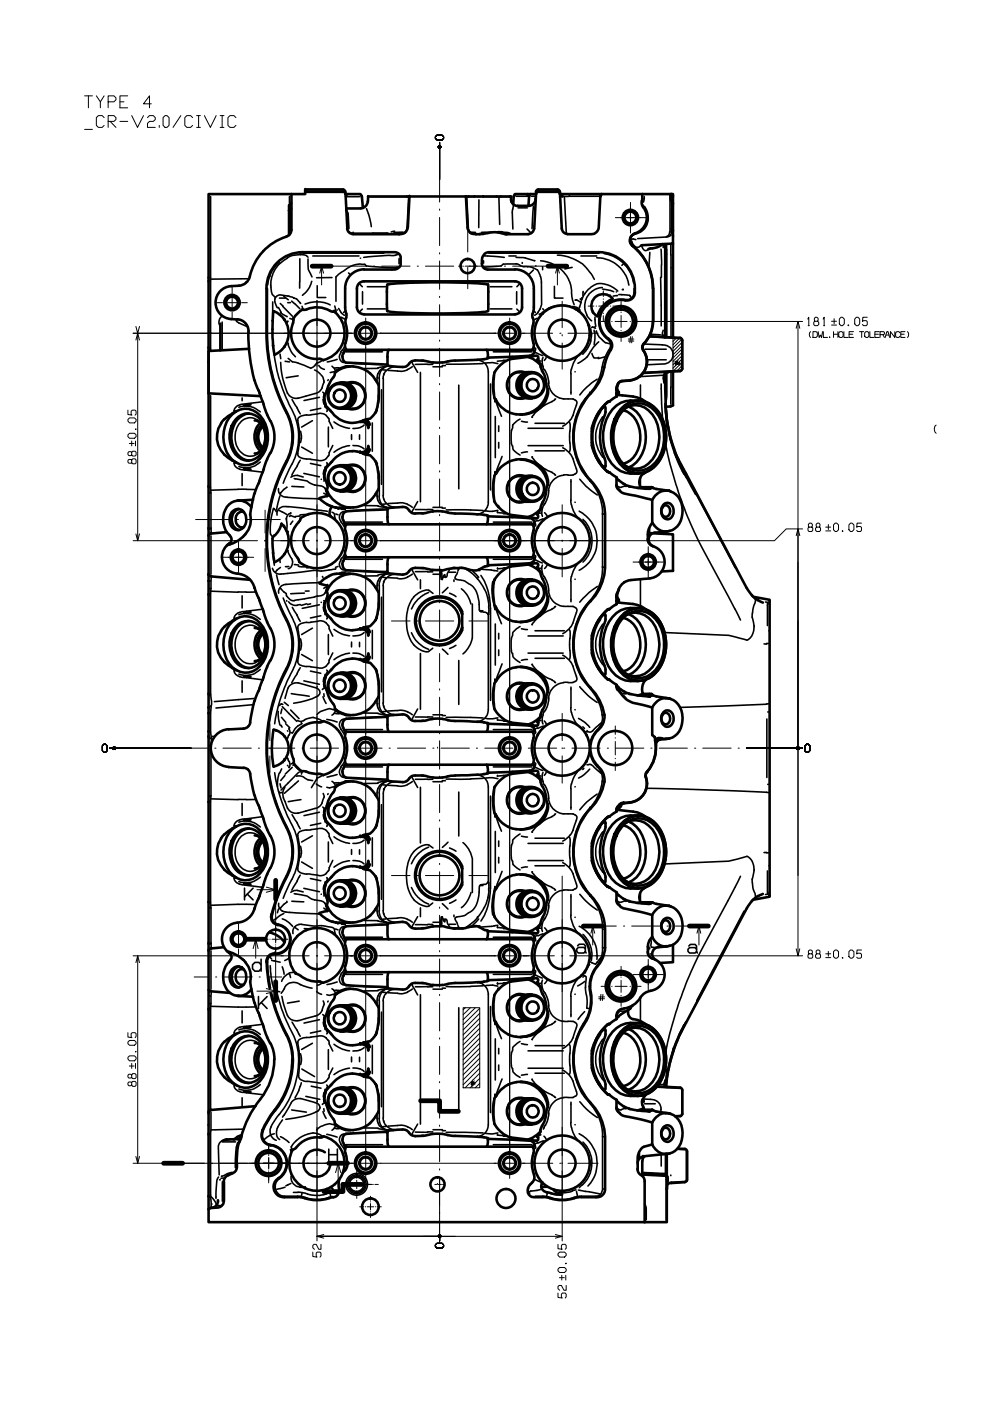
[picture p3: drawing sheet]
<svg xmlns="http://www.w3.org/2000/svg" width="210mm" height="297mm" viewBox="0 0 210 297" stroke-linecap="round" stroke-linejoin="round" font-family="sans-serif">
<!-- layer: 0 -->
<g fill="none" stroke="#000" stroke-width=".21">
<path d="M17.9 20.3h1.7M17.9 27.4h1.7M18.7 20.3v2.6M20.4 20.3l.9 1.3v1.3M22.1 24.9l-.4-.4h-.8l-.5 .4v1.7l.5 .4h.8l.4-.4M22.1 20.3l-.8 1.3M22.9 21.6h1.3l.4-.4v-.5l-.4-.4h-1.3v2.6M22.9 25.7h1.3l.4-.3v-.5l-.4-.4h-1.3v2.5M23.4 25.7l1.2 1.3M25.4 21.6h.9M25.4 25.7h1.7M27.1 20.3h-1.7v2.6h1.7"/>
<path d="M27.9 24.5l1.3 2.5 1.2-2.5M31.3 24.9l.4-.4h.8l.4 .4v.5l-.4 .3h-.8l-.4 .5v.8h1.6M32.1 22h-1.7l1.3-1.7v2.6M33.8 26.6v.4M34.6 24.9l.4-.4h.4l.4 .4v1.7l-.4 .4h-.4l-.4-.4zM38.3 24.5l-1.6 2.5M40.8 24.9l-.4-.4h-.8l-.4 .4v1.7l.4 .4h.8l.4-.4M41.7 24.5h.8M41.7 27h.8M42.1 24.5v2.5M43.3 24.5l1.3 2.5 1.2-2.5M46.7 24.5h.8"/>
<path d="M46.7 27h.8M47.1 24.5v2.5M50 24.9l-.4-.4h-.8l-.5 .4v1.7l.5 .4h.8l.4-.4M92.3 29l.4-.3h1l.4 .3v.3l-.4 .4h-1l-.4-.4zM93.2 30.2v.7M93.2 31.4v11.4M67.8 57.9l.4-1.5 .4 1.5M68.2 56.4v4M70.2 56.4h7.5M79.2 56.4h.2M80.9 56.4h6M88.5 56.4h.2"/>
<path d="M90.2 56.4h6M93.2 44.3v.3M93.2 46.1v6M93.2 53.6v.2M93.2 55.3v6M97.2 56.4h.8M98.3 56.4h.1M98.6 56.4h6.8M99.2 48.9v4.5M99.2 54.9v.3M99.2 56.7v4.5M107 56.4h.2"/>
<path d="M108.7 56.4h7.5M117.8 57.9l.4-1.5 .4 1.5M118.2 56.4v4M130.5 46.1h1.9M132.7 46.1h2M133.7 42.9v1.9M133.7 45.2v2M133.7 47.5v1.9M135 46.1h1.9M28.2 70.7h47.4M28.8 72.1l.4-1.4 .4 1.4M28.8 69.2l.4 1.5 .4-1.5"/>
<path d="M29.2 70.7v43.9M46 64.2h1.2M47.7 64.2h.1M48.2 64.2h2M49.2 60.9v1.2M49.2 62.6v.1M49.2 63.2v1.9M49.2 65.6v.1M49.2 66.2v1.2M50.7 64.2h.1M51.2 64.2h1.2M67.2 63.7v199.4"/>
<path d="M76 70.7h.1M76.6 70.7h1.9M77.5 67.4v1.2M77.5 69.1v.1M77.5 69.7v1.9M77.5 72.1v.1M77.5 72.7v39.9M79 70.7h.1M79.6 70.7h26.4M93.2 62.8v.3M93.2 64.6v6M93.2 72.1v.2"/>
<path d="M93.2 73.8v6M106.5 70.7h.1M107.1 70.7h1.9M108.1 67.4v1.2M108.1 69.1v.1M108.1 69.7v1.9M108.1 72.1v.1M108.1 72.7v39.9M109.5 70.7h.1M110.1 70.7h7.1M118.7 70.7h.2M119.2 63.9v5.6"/>
<path d="M119.2 71v.2M119.2 72.7v5.6M120.4 70.7h6.4M124.7 64.9h1.2M126.4 64.9h.1M126.9 64.9h2M127.5 68.2h1.6M127.9 61.7v1.2M127.9 63.4v.1M127.9 63.9v2M127.9 66.4v.1M127.9 66.9v1.3"/>
<path d="M129.4 64.9h.1M129.7 68.2h.1M129.9 64.9h1.3M130.4 68.2h2.6M131.7 63.9v1.6M131.7 66.2v.1M131.7 66.9v2.5M131.7 70.1h.1M131.7 70.8v1.6M133.2 71.9h1.2M133.2 72.3h1.2M133.6 68.2h.1"/>
<path d="M133.7 71.4l-.2 1.3M134.1 71.4l-.2 1.3M134.3 68.2h35.9M142.7 71.4v7.6M142.8 71.5l-.1 .2M143.5 71.6l-.8 .8M144.1 71.6l-1.4 1.5M144.2 78.7l-1.5 .1M144.6 71.9l-1.9 1.9M144.6 78.2v.2l-.4 .3M144.7 78.1l-.5 .6M144.7 77.5l-1.3 1.2"/>
<path d="M144.7 76.8l-2 1.9M144.7 76l-2 2.1M144.7 75.4l-2 1.9M144.7 74.6l-2 2M144.7 73.9l-2 2M144.7 73.2l-2 2M144.7 72.5l-2 2M144.7 72.1v6.1M168.8 69.6l.4-1.4 .4 1.4M169.2 68.2v90.2M171.3 67.6l.2-.3v1.7M171.4 69h.2"/>
<path d="M171.9 70.3a.84 .84 0 0 0 0 1.2M172.4 70.3h.6l.3 .3v.7l-.3 .2h-.6zM172.7 68.1h.6l.2-.6-.3-.2h-.3l-.2 .2v.6l-.2 .2v.5l.2 .2h.6l.3-.2v-.5l-.3-.2M173.5 70.3l.2 1.2 .2-.5 .3 .5 .2-1.2M174.5 67.6l.2-.3v1.7M174.6 70.3v1.2h.9M174.6 69h.3M175.9 71.5h.1zM176.3 68.9h1.1M176.3 68.1h1.1M176.7 70.3v1.2M176.7 70.9h1"/>
<path d="M176.9 67.6v1M177.7 70.3v1.2M177.8 70.6l.3-.3h.4l.3 .3v.7l-.3 .2h-.4l-.3-.2zM178.3 67.3h.3l.4 .3v1.1l-.4 .3h-.3l-.3-.3v-1.1zM178.9 70.3v1.2h1M179.8 68.9l.1 .1zM180 70.9h.8M181 70.3h-1v1.2h1M181.6 67.3h.3l.4 .3v1.1l-.4 .3h-.3l-.4-.3v-1.1zM182.2 70.3h.9M182.7 70.3v1.2M183.3 70.6l.3-.3h.4l.2 .3v.7l-.2 .2h-.4l-.3-.2z"/>
<path d="M183.9 67.3h-.9l-.1 .9 .2-.2h.6l.2 .2v.6l-.2 .2h-.6l-.2-.2M184.4 70.3v1.2h.9M185.5 70.9h.8M186.4 70.3h-.9v1.2h.9M186.6 71h.8l.1-.5-.1-.2h-.8v1.2M187.2 71l.3 .5M187.7 71.5l.3-1.2h.3l.3 1.2M187.8 71h.7M189.7 70.3v1.2l-.9-1.2v1.2M190.8 70.6l-.2-.3h-.5l-.2 .3v.7l.2 .2h.5l.2-.2M191 70.9h.7M191.9 70.3h-.9v1.2h.9"/>
<path d="M192.4 70.3a.84 .84 0 0 1 0 1.2M27.1 92.2l.4-.3h1l.4 .3v.4l-.4 .3h-1l-.4-.3zM27.1 88.9l.4-.3h1l.4 .3v.4l-.4 .4h-1l-.4-.4zM27.1 87v.9l.9 .1-.2-.2v-.6l.3-.2h.5l.3 .2v.6l-.3 .2M27.4 94h1M27.9 97.5l.2-.2h.5l.3 .2v.6l-.3 .2h-.5l-.2-.2-.6 .1-.2-.2v-.4l.2-.2 .6 .1v.6M27.9 95.9l.2-.2h.5l.3 .2v.6l-.3 .2h-.5l-.2-.2-.6 .1-.2-.2v-.4l.2-.2 .6 .1v.6M27.9 93.5v1M28.7 90.9l.2 .2zM28.7 93.5v1M93.2 81.3v.3M93.2 83.1v6"/>
<path d="M93.2 90.6v.2M93.2 92.3v6M93.2 99.8v.3M198.5 90.1a1.15 1.15 0 0 0 0 1.8M28.2 114.6h26.4M28.8 113.2l.4 1.4 .4-1.4M41.5 110.2h7.3M47.3 118.2h1.9M49.6 118.2h1.9M50.3 110.2h.3M50.6 114.9v1.9M50.6 117.1v2.1"/>
<path d="M50.6 119.5v1.9M51.9 118.2h1.9M52.1 110.2h7.3M56.1 114.6h.2M56.2 108.2v4.8M56.2 114.5v.3M56.2 116.3v4.9M57.8 114.6h7.8M67.1 114.6h.2M68.8 114.6h6.8M76 114.6h.1M76.6 114.6h1.9"/>
<path d="M77.5 113.1v.1M77.5 113.7v1.9M77.5 116.1v.1M77.5 116.7v39.9M79 114.6h.1M79.6 114.6h37.9M93.2 101.6v6M93.2 109.1v.2M93.2 110.8v6M93.2 118.3v.3M108.1 113.1v.1M108.1 113.7v1.9"/>
<path d="M108.1 116.1v.1M108.1 116.7v40.1M119.1 114.6h.2M119.2 107v6M119.2 114.5v.3M119.2 116.3v6M120.8 114.6h6M134.2 119.2h1.9M136.4 119.2h2.1M137.4 115.9v1.9M137.4 118.2v1.9M138.8 119.2h1.9"/>
<path d="M168.8 113.6l.4-1.5 .4 1.5M170.2 112.1h-3.5l-2.5 2.5h-83.6M171.5 111.8h.6l.1-.6-.2-.3h-.4l-.2 .3 .1 .6-.2 .2v.4l.2 .3h.6l.2-.3v-.4l-.2-.2M173.2 111.8h.6v-.6l-.2-.3h-.3l-.3 .3 .2 .6-.3 .2v.4l.3 .3h.6l.2-.3v-.4l-.2-.2M175.1 112.6h1M175.1 111.8h1M175.6 111.2v1.1M177.1 110.9h.3l.4 .4v1l-.4 .4h-.3l-.4-.4v-1zM178.6 112.6l.1 .1zM180.3 110.9h.4l.3 .4v1l-.3 .4h-.4l-.3-.4v-1zM182.7 110.9h-1l-.1 .9 .2-.2h.6l.3 .2v.6l-.3 .3h-.6l-.2-.3M83 131.7h3.9"/>
<path d="M88.5 131.7h.2M90.2 131.7h6M93.2 120.1v6M93.2 127.6v.2M93.2 129.3v6M93.2 136.8v.3M93.2 138.6v6M97.7 131.7h.2M99.4 131.7h4M137.4 120.5v1.9M22 157.8h.4l.3 .3v1.1l-.3 .3h-.4l-.3-.3v-1.1zM23.2 158.6h.7"/>
<path d="M24.5 158.6h19.5M45.5 158.6h.3M47.3 158.6h6M54.8 158.6h.2M56.5 158.6h6M57.2 153.5v3.5M57.2 158.5v.3M64 158.6h.2M65.8 158.6h6M73.3 158.6h.2M75 158.6h6M77.5 157.1v.1"/>
<path d="M77.5 157.7v1.9M82.5 158.6h.2M84.3 158.6h5.9M91.8 158.6h.2M92.8 158.6h.1M93.2 146.1v.2M93.2 147.8v6M93.2 155.3v.3M93.2 157.1v6M93.5 158.6h6M101 158.6h.2M102.8 158.6h5.9"/>
<path d="M108.1 157.2v.1M108.1 157.7v1.9M108.1 160v.1M110.3 158.6h.2M112 158.6h6M119.2 151.3v5.7M119.2 158.5v.3M119.5 158.6h.2M121.3 158.6h5.9M128.8 158.6h.2M130.5 153.9v1.8M130.5 156.4v.1"/>
<path d="M130.5 157.2v2.9M130.5 158.6h6M138 158.6h.2M139.8 158.6h5.9M147.3 158.6h.2M149 158.6h6M156.5 158.6h.2M158.2 158.6h10.7M169.2 158.9v43.7M169.4 158.6h.8M170.7 158.1l.3-.3h.4l.3 .3v1.1l-.3 .3h-.4l-.3-.3zM57.2 160.3v3.5"/>
<path d="M77.5 160.1v.1M77.5 160.7v39.9M93.2 164.5v.3M93.2 166.3v6M93.2 173.8v.3M93.2 175.6v6M108.1 160.5v40.1M119.2 160.3v5.7M130.5 160.8v.1M130.5 161.6v1.8M50.6 195.9v1.2M50.6 197.6v.1"/>
<path d="M50.6 198.2v1.9M54.2 199.1v4.1M54.5 188.6h3.9M55.9 199.1h.9M56.5 188.1l1.9 .5-1.9 .6M57.2 199.1h.1M57.7 199.1h1.6M58.4 190.6v7.2M58.4 197.9v.1M58.4 198.4v1.5M59.6 199.1h.1M60.1 199.1h.9"/>
<path d="M83 185.6h3.9M88.5 185.6h.2M90.2 185.6h6M93.2 183v.3M93.2 184.8v6M93.2 192.3v.3M93.2 194.1v6M97.7 185.6h.2M99.4 185.6h4M119.2 185.8v77.3M125.3 197.9l.4-1.6 .4 1.6M125.7 196.3v4.1"/>
<path d="M127.7 196.3h3M132.2 196.3h.2M133.9 196.3h6M141.4 196.3h.3M143.2 196.3h3M147.8 197.9l.4-1.6 .4 1.6M148.2 196.3v4.1M27.1 218.9v1l.9 .1-.2-.2v-.6l.3-.3h.5l.3 .3v.6l-.3 .2M28.2 202.6h37.4M28.8 204.1l.4-1.5 .4 1.5M29.2 202.6v44M41.2 207.1h3"/>
<path d="M45.7 207.1h.3M47.4 207.1h6.1M50.6 200.6v.1M50.6 201.2v1.2M53.7 201.1l.5-2 .5 2M54.5 210.1h3.9M54.9 207.1h.3M56.5 209.6l1.9 .5-1.9 .6M56.7 207.1h3M58.4 200.3v.1M58.4 200.7v7.5M67.1 202.6h.2"/>
<path d="M68.8 202.6h6.8M76 202.6h.1M76.6 202.6h1.9M77.5 201.1v.1M77.5 201.7v1.9M77.5 204.1v.1M77.5 204.6v40.3M79 202.6h.1M79.6 202.6h26.4M93.2 201.5v.3M93.2 203.3v6M93.2 210.8v.3"/>
<path d="M93.2 212.6v6M98.2 213.7h3.5v16.9h-3.5zM98.7 213.7l-.5 .4M99.7 213.7l-1.5 1.4M100.8 213.7l-2.6 2.5M101.7 219.1l-3.5 3.5M101.7 218l-3.5 3.5M101.7 217l-3.5 3.5M101.7 215.9l-3.5 3.5M101.7 214.8l-3.5 3.6M101.7 213.8l-3.5 3.5M106.5 202.6h.1"/>
<path d="M107.1 202.6h1.9M108.1 201.1v.1M108.1 201.7v1.9M108.1 204.1v.1M108.1 204.6v40.3M109.5 202.6h.1M110.1 202.6h7.4M119.1 202.6h.2M120.8 202.6h49.4M126.9 211.4h1.3M126.9 211.8h1.3M127.4 210.8l-.1 1.3"/>
<path d="M127.5 209.1h1.6M127.8 210.8l-.1 1.3M129.7 209.1h.1M130.4 209.1h2.6M131.7 204.9v1.6M131.7 207.1v.1M131.7 207.9v2.5M131.7 211v.2M131.7 211.8v1.6M133.6 209.1h.1M134.2 206.6h1.9M134.3 209.1h1.6"/>
<path d="M136.4 206.6h2.1M137.4 203.4v1.9M137.4 205.6v2M137.4 207.9v1.9M138.8 206.6h1.9M168.8 201.2l.4 1.4 .4-1.4M171.5 202.2h.6l.1-.6-.2-.2h-.4l-.2 .2 .1 .6-.2 .3v.4l.2 .3h.6l.2-.3v-.4l-.2-.3M173.2 202.2h.6v-.6l-.2-.2h-.3l-.3 .2 .2 .6-.3 .3v.4l.3 .3h.6l.2-.3v-.4l-.2-.3M175.1 203h1M175.1 202.2h1M175.6 201.7v1M176.7 201.8l.4-.4h.3l.4 .4v1l-.4 .4h-.3l-.4-.4z"/>
<path d="M178.6 203l.1 .2zM180 201.8l.3-.4h.4l.3 .4v1l-.3 .4h-.4l-.3-.4zM182.7 201.4h-1l-.1 .9 .2-.2h.6l.3 .3v.5l-.3 .3h-.6l-.2-.3M27.1 224.2l.4-.3h1l.4 .3v.3l-.4 .4h-1l-.4-.4zM27.1 220.9l.4-.3h1l.4 .3v.4l-.4 .3h-1l-.4-.3zM27.4 226h1M27.9 229.5l.2-.2h.5l.3 .2v.6l-.3 .2h-.5l-.2-.2-.6 .1-.2-.2v-.4l.2-.2 .6 .1v.6M27.9 227.9l.2-.3h.5l.3 .3v.6l-.3 .2h-.5l-.2-.2-.6 .1-.2-.3v-.3l.2-.2 .6 .1v.6M27.9 225.5v1M28.7 222.9l.2 .1zM28.7 225.5v1M93.2 220v.3"/>
<path d="M93.2 221.8v6M93.2 229.3v.3M93.2 231.1v6M93.2 238.5v.3M101.7 229.7l-1 .9M101.7 228.6l-2 2M101.7 227.5l-3.1 3.1M101.7 226.5l-3.5 3.5M101.7 225.4l-3.5 3.5M101.7 224.4l-3.5 3.5M101.7 223.3l-3.5 3.5M101.7 222.3l-3.5 3.5"/>
<path d="M101.7 221.2l-3.5 3.5M101.7 220.1l-3.5 3.5M28.2 246.6h47.4M28.8 245.2l.4 1.4 .4-1.4M57 242.5v1.9M57 244.6v.2M57 244.9v.1M57 245.4v2.5M57 248.2v.1M57 248.5v.1M57 248.9v1.9M71.1 248.6l.6-2 .5 2"/>
<path d="M71.7 246.6v4M72.7 251.1h1.1M74.2 251.1h.1M74.7 251.1h1.8M75.6 248.2v1.1M75.6 249.7v.1M75.6 250.2v1.8M75.6 252.5v.1M75.6 253v1.1M76 246.6h.1M76.3 255.9h.8M76.6 246.6h1.9"/>
<path d="M76.7 251.1h.7M77.5 255.9h.1M77.5 251.1h1.5M77.5 245.1v.1M77.5 245.7v1.9M77.5 248.1v.1M77.5 248.7v1.2M77.9 255.9h1.3M78.6 253.6v.9M78.6 254.8h.1M78.6 255.2v1.3M78.6 256.9v.1"/>
<path d="M78.6 257.3v.8M79 246.6h.1M79.2 251.1h.1M79.5 251.1h.7M79.6 246.6h26.4M79.6 255.9h.1M80 255.9h.8M92.2 251.1h.4M92.7 251.1h.1M92.9 251.1h.6M93.2 240.3v6M93.2 247.8v.3"/>
<path d="M93.2 249.6v14M93.6 251.1h.1M93.8 251.1h.4M106.5 246.6h.1M107.1 246.6h1.9M108.1 245.1v.1M108.1 245.7v1.9M108.1 248.1v.1M108.1 248.7v1.2M109.5 246.6h.1M110.1 246.6h7.1M118.7 246.6h.2"/>
<path d="M120.4 246.6h6.4M66.3 265.5v.9l.9 .1-.2-.2v-.6l.3-.2h.5l.3 .2v.6l-.3 .2M67.2 262.1h25.7M68.1 263.8v1.1h-.5l-.6-1.1h-.4l-.3 .3v.4l.4 .4M68.7 261.7l-1.5 .4 1.5 .4M92.3 263.9l.4-.3h1l.4 .3v.4l-.4 .3h-1l-.4-.3zM93.5 262.1h25.7M117.8 261.7l1.4 .4-1.4 .4M118.3 274.2v.9l.9 .1-.2-.2v-.6l.2-.2h.6l.2 .2v.6l-.2 .2M118.3 269.1l.3-.4h1.1l.3 .4v.4l-.3 .3h-1.1l-.3-.3zM118.3 265.8l.3-.3h1.1l.3 .3v.3l-.3 .4h-1.1l-.3-.4zM118.3 263.8v1l.9 .1-.2-.2v-.6l.2-.3h.6l.2 .3v.6l-.2 .2"/>
<path d="M118.6 270.9h1.1M119.1 270.4v1M120 267.8v.1zM120 270.4v1M120 272.5v1.1h-.4l-.6-1.1h-.4l-.3 .3v.4l.3 .4"/>
<circle cx="93.2" cy="31.1" r=".23"/>
<circle cx="133.7" cy="46.1" r="1.5"/>
<circle cx="49.2" cy="64.2" r="1.5"/>
<circle cx="77.5" cy="70.6" r="1.5"/>
<circle cx="108" cy="70.6" r="1.5"/>
<circle cx="50.6" cy="118.1" r="1.5"/>
<circle cx="77.5" cy="114.6" r="1.5"/>
<circle cx="108" cy="114.6" r="1.5"/>
<circle cx="137.4" cy="119.1" r="1.5"/>
<circle cx="24.2" cy="158.6" r=".23"/>
<circle cx="77.5" cy="158.6" r="1.5"/>
<circle cx="108" cy="158.6" r="1.5"/>
<circle cx="169.2" cy="158.6" r=".23"/>
<circle cx="50.6" cy="199.1" r="1.5"/>
<circle cx="77.5" cy="202.6" r="1.5"/>
<circle cx="108" cy="202.6" r="1.5"/>
<circle cx="137.4" cy="206.6" r="1.5"/>
<circle cx="56.9" cy="246.6" r="2.52"/>
<circle cx="77.5" cy="246.6" r="1.5"/>
<circle cx="108" cy="246.6" r="1.5"/>
<circle cx="93.2" cy="262.1" r=".23"/>
</g>
<g fill="#000" stroke="#000" stroke-width=".21">
<path d="M143.4 76.9l.1-.1 .3 .2zM100.1 229.4l.3 .3-.4-.1z"/>
<path d="M93 31l-.1 .2h.3zM92.9 31.2h.3l-.2 .1zM93.2 31.2l-.2 .1 .2 .1z"/>
<path d="M93 31l-.1 .2h.3zM92.9 31.2h.3l-.2 .1zM93.2 31.2l-.2 .1 .2 .1z"/>
<path d="M93 31l-.1 .2h.3zM92.9 31.2h.3l-.2 .1zM93.2 31.2l-.2 .1 .2 .1z"/>
<path d="M93 31l-.1 .2h.3zM92.9 31.2h.3l-.2 .1zM93.2 31.2l-.2 .1 .2 .1z"/>
<path d="M93 31l-.1 .2h.3zM92.9 31.2h.3l-.2 .1zM93.2 31.2l-.2 .1 .2 .1z"/>
<path d="M93 31l-.1 .2h.3zM92.9 31.2h.3l-.2 .1zM93.2 31.2l-.2 .1 .2 .1z"/>
<path d="M93 31l-.1 .2h.3zM92.9 31.2h.3l-.2 .1zM93.2 31.2l-.2 .1 .2 .1z"/>
<path d="M93 31l-.1 .2h.3zM92.9 31.2h.3l-.2 .1zM93.2 31.2l-.2 .1 .2 .1z"/>
<path d="M93 31l-.1 .2h.3zM92.9 31.2h.3l-.2 .1zM93.2 31.2l-.2 .1 .2 .1z"/>
<path d="M93.2 31.2v.2l.2-.1zM93.2 31.2h.3l-.1 .1z"/>
<path d="M93.2 31.2v.2l.2-.1zM93.2 31.2h.3l-.1 .1z"/>
<path d="M93.2 31.2v.2l.2-.1zM93.2 31.2h.3l-.1 .1z"/>
<path d="M93.2 31.2v.2l.2-.1zM93.2 31.2h.3l-.1 .1z"/>
<path d="M93.2 31.2v.2l.2-.1zM93.2 31.2h.3l-.1 .1z"/>
<path d="M93.2 31.2v.2l.2-.1zM93.2 31.2h.3l-.1 .1z"/>
<path d="M93.2 31.2v.2l.2-.1zM93.2 31.2h.3l-.1 .1z"/>
<path d="M93.2 31.2v.2l.2-.1zM93.2 31.2h.3l-.1 .1z"/>
<path d="M93.2 31.2v.2l.2-.1zM93.2 31.2h.3l-.1 .1z"/>
<path d="M93.4 31l-.2 .2h.3zM93.2 30.9l.2 .1-.2 .2zM93 31l.2 .2v-.3z"/>
<path d="M93.4 31l-.2 .2h.3zM93.2 30.9l.2 .1-.2 .2zM93 31l.2 .2v-.3z"/>
<path d="M93.4 31l-.2 .2h.3zM93.2 30.9l.2 .1-.2 .2zM93 31l.2 .2v-.3z"/>
<path d="M93.4 31l-.2 .2h.3zM93.2 30.9l.2 .1-.2 .2zM93 31l.2 .2v-.3z"/>
<path d="M93.4 31l-.2 .2h.3zM93.2 30.9l.2 .1-.2 .2zM93 31l.2 .2v-.3z"/>
<path d="M93.4 31l-.2 .2h.3zM93.2 30.9l.2 .1-.2 .2zM93 31l.2 .2v-.3z"/>
<path d="M93.4 31l-.2 .2h.3zM93.2 30.9l.2 .1-.2 .2zM93 31l.2 .2v-.3z"/>
<path d="M93.4 31l-.2 .2h.3zM93.2 30.9l.2 .1-.2 .2zM93 31l.2 .2v-.3z"/>
<path d="M93.4 31l-.2 .2h.3zM93.2 30.9l.2 .1-.2 .2zM93 31l.2 .2v-.3z"/>
<path d="M143.8 77l-.1 .2zM143.6 77.3l.2-.3zM143.6 77.3l.1-.1z"/>
<path d="M143.7 76.8l.1 .2zM143.7 76.8l.1 .1z"/>
<path d="M143.5 76.8l.3 .2zM143.5 76.8h.2z"/>
<path d="M143.4 76.9l.4 .1h-.5zM143.4 76.9l-.1 .1z"/>
<path d="M143.3 77h.5l-.4 .2zM143.3 77l.1 .2z"/>
<path d="M143.4 77.2l.4-.2-.2 .3zM143.4 77.2l.2 .1z"/>
<path d="M24 158.5l-.1 .1h.3zM23.9 158.6h.3l-.2 .2zM24.2 158.6l-.2 .2 .2 .1z"/>
<path d="M24 158.5l-.1 .1h.3zM23.9 158.6h.3l-.2 .2zM24.2 158.6l-.2 .2 .2 .1z"/>
<path d="M24 158.5l-.1 .1h.3zM23.9 158.6h.3l-.2 .2zM24.2 158.6l-.2 .2 .2 .1z"/>
<path d="M24 158.5l-.1 .1h.3zM23.9 158.6h.3l-.2 .2zM24.2 158.6l-.2 .2 .2 .1z"/>
<path d="M24 158.5l-.1 .1h.3zM23.9 158.6h.3l-.2 .2zM24.2 158.6l-.2 .2 .2 .1z"/>
<path d="M24 158.5l-.1 .1h.3zM23.9 158.6h.3l-.2 .2zM24.2 158.6l-.2 .2 .2 .1z"/>
<path d="M24 158.5l-.1 .1h.3zM23.9 158.6h.3l-.2 .2zM24.2 158.6l-.2 .2 .2 .1z"/>
<path d="M24 158.5l-.1 .1h.3zM23.9 158.6h.3l-.2 .2zM24.2 158.6l-.2 .2 .2 .1z"/>
<path d="M24 158.5l-.1 .1h.3zM23.9 158.6h.3l-.2 .2zM24.2 158.6l-.2 .2 .2 .1z"/>
<path d="M24.2 158.6v.3l.2-.1zM24.2 158.6h.3l-.1 .2z"/>
<path d="M24.2 158.6v.3l.2-.1zM24.2 158.6h.3l-.1 .2z"/>
<path d="M24.2 158.6v.3l.2-.1zM24.2 158.6h.3l-.1 .2z"/>
<path d="M24.2 158.6v.3l.2-.1zM24.2 158.6h.3l-.1 .2z"/>
<path d="M24.2 158.6v.3l.2-.1zM24.2 158.6h.3l-.1 .2z"/>
<path d="M24.2 158.6v.3l.2-.1zM24.2 158.6h.3l-.1 .2z"/>
<path d="M24.2 158.6v.3l.2-.1zM24.2 158.6h.3l-.1 .2z"/>
<path d="M24.2 158.6v.3l.2-.1zM24.2 158.6h.3l-.1 .2z"/>
<path d="M24.2 158.6v.3l.2-.1zM24.2 158.6h.3l-.1 .2z"/>
<path d="M24.4 158.5l-.2 .1h.3zM24.2 158.4l.2 .1-.2 .1zM24 158.5l.2 .1v-.2z"/>
<path d="M24.4 158.5l-.2 .1h.3zM24.2 158.4l.2 .1-.2 .1zM24 158.5l.2 .1v-.2z"/>
<path d="M24.4 158.5l-.2 .1h.3zM24.2 158.4l.2 .1-.2 .1zM24 158.5l.2 .1v-.2z"/>
<path d="M24.4 158.5l-.2 .1h.3zM24.2 158.4l.2 .1-.2 .1zM24 158.5l.2 .1v-.2z"/>
<path d="M24.4 158.5l-.2 .1h.3zM24.2 158.4l.2 .1-.2 .1zM24 158.5l.2 .1v-.2z"/>
<path d="M24.4 158.5l-.2 .1h.3zM24.2 158.4l.2 .1-.2 .1zM24 158.5l.2 .1v-.2z"/>
<path d="M24.4 158.5l-.2 .1h.3zM24.2 158.4l.2 .1-.2 .1zM24 158.5l.2 .1v-.2z"/>
<path d="M24.4 158.5l-.2 .1h.3zM24.2 158.4l.2 .1-.2 .1zM24 158.5l.2 .1v-.2z"/>
<path d="M24.4 158.5l-.2 .1h.3zM24.2 158.4l.2 .1-.2 .1zM24 158.5l.2 .1v-.2z"/>
<path d="M169 158.5l-.1 .1h.3zM168.9 158.6h.3l-.2 .2zM169.2 158.6l-.2 .2 .2 .1z"/>
<path d="M169 158.5l-.1 .1h.3zM168.9 158.6h.3l-.2 .2zM169.2 158.6l-.2 .2 .2 .1z"/>
<path d="M169 158.5l-.1 .1h.3zM168.9 158.6h.3l-.2 .2zM169.2 158.6l-.2 .2 .2 .1z"/>
<path d="M169 158.5l-.1 .1h.3zM168.9 158.6h.3l-.2 .2zM169.2 158.6l-.2 .2 .2 .1z"/>
<path d="M169 158.5l-.1 .1h.3zM168.9 158.6h.3l-.2 .2zM169.2 158.6l-.2 .2 .2 .1z"/>
<path d="M169 158.5l-.1 .1h.3zM168.9 158.6h.3l-.2 .2zM169.2 158.6l-.2 .2 .2 .1z"/>
<path d="M169 158.5l-.1 .1h.3zM168.9 158.6h.3l-.2 .2zM169.2 158.6l-.2 .2 .2 .1z"/>
<path d="M169 158.5l-.1 .1h.3zM168.9 158.6h.3l-.2 .2zM169.2 158.6l-.2 .2 .2 .1z"/>
<path d="M169 158.5l-.1 .1h.3zM168.9 158.6h.3l-.2 .2zM169.2 158.6l-.2 .2 .2 .1z"/>
<path d="M169 158.5l-.1 .1h.3zM168.9 158.6h.3l-.2 .2zM169.2 158.6l-.2 .2 .2 .1z"/>
<path d="M169 158.5l-.1 .1h.3zM168.9 158.6h.3l-.2 .2zM169.2 158.6l-.2 .2 .2 .1z"/>
<path d="M169 158.5l-.1 .1h.3zM168.9 158.6h.3l-.2 .2zM169.2 158.6l-.2 .2 .2 .1z"/>
<path d="M169 158.5l-.1 .1h.3zM168.9 158.6h.3l-.2 .2zM169.2 158.6l-.2 .2 .2 .1z"/>
<path d="M169 158.5l-.1 .1h.3zM168.9 158.6h.3l-.2 .2zM169.2 158.6l-.2 .2 .2 .1z"/>
<path d="M169 158.5l-.1 .1h.3zM168.9 158.6h.3l-.2 .2zM169.2 158.6l-.2 .2 .2 .1z"/>
<path d="M169 158.5l-.1 .1h.3zM168.9 158.6h.3l-.2 .2zM169.2 158.6l-.2 .2 .2 .1z"/>
<path d="M169.2 158.6v.3l.2-.1zM169.2 158.6h.2v.2z"/>
<path d="M169.2 158.6v.3l.2-.1zM169.2 158.6h.2v.2z"/>
<path d="M169.2 158.6v.3l.2-.1zM169.2 158.6h.2v.2z"/>
<path d="M169.2 158.6v.3l.2-.1zM169.2 158.6h.2v.2z"/>
<path d="M169.2 158.6v.3l.2-.1zM169.2 158.6h.2v.2z"/>
<path d="M169.2 158.6v.3l.2-.1zM169.2 158.6h.2v.2z"/>
<path d="M169.2 158.6v.3l.2-.1zM169.2 158.6h.2v.2z"/>
<path d="M169.2 158.6v.3l.2-.1zM169.2 158.6h.2v.2z"/>
<path d="M169.2 158.6v.3l.2-.1zM169.2 158.6h.2v.2z"/>
<path d="M169.2 158.6v.3l.2-.1zM169.2 158.6h.2v.2z"/>
<path d="M169.2 158.6v.3l.2-.1zM169.2 158.6h.2v.2z"/>
<path d="M169.2 158.6v.3l.2-.1zM169.2 158.6h.2v.2z"/>
<path d="M169.2 158.6v.3l.2-.1zM169.2 158.6h.2v.2z"/>
<path d="M169.2 158.6v.3l.2-.1zM169.2 158.6h.2v.2z"/>
<path d="M169.2 158.6v.3l.2-.1zM169.2 158.6h.2v.2z"/>
<path d="M169.2 158.6v.3l.2-.1zM169.2 158.6h.2v.2z"/>
<path d="M169.4 158.5l-.2 .1h.2zM169.2 158.4l.2 .1-.2 .1zM169 158.5l.2 .1v-.2z"/>
<path d="M169.4 158.5l-.2 .1h.2zM169.2 158.4l.2 .1-.2 .1zM169 158.5l.2 .1v-.2z"/>
<path d="M169.4 158.5l-.2 .1h.2zM169.2 158.4l.2 .1-.2 .1zM169 158.5l.2 .1v-.2z"/>
<path d="M169.4 158.5l-.2 .1h.2zM169.2 158.4l.2 .1-.2 .1zM169 158.5l.2 .1v-.2z"/>
<path d="M169.4 158.5l-.2 .1h.2zM169.2 158.4l.2 .1-.2 .1zM169 158.5l.2 .1v-.2z"/>
<path d="M169.4 158.5l-.2 .1h.2zM169.2 158.4l.2 .1-.2 .1zM169 158.5l.2 .1v-.2z"/>
<path d="M169.4 158.5l-.2 .1h.2zM169.2 158.4l.2 .1-.2 .1zM169 158.5l.2 .1v-.2z"/>
<path d="M169.4 158.5l-.2 .1h.2zM169.2 158.4l.2 .1-.2 .1zM169 158.5l.2 .1v-.2z"/>
<path d="M169.4 158.5l-.2 .1h.2zM169.2 158.4l.2 .1-.2 .1zM169 158.5l.2 .1v-.2z"/>
<path d="M169.4 158.5l-.2 .1h.2zM169.2 158.4l.2 .1-.2 .1zM169 158.5l.2 .1v-.2z"/>
<path d="M169.4 158.5l-.2 .1h.2zM169.2 158.4l.2 .1-.2 .1zM169 158.5l.2 .1v-.2z"/>
<path d="M169.4 158.5l-.2 .1h.2zM169.2 158.4l.2 .1-.2 .1zM169 158.5l.2 .1v-.2z"/>
<path d="M169.4 158.5l-.2 .1h.2zM169.2 158.4l.2 .1-.2 .1zM169 158.5l.2 .1v-.2z"/>
<path d="M169.4 158.5l-.2 .1h.2zM169.2 158.4l.2 .1-.2 .1zM169 158.5l.2 .1v-.2z"/>
<path d="M169.4 158.5l-.2 .1h.2zM169.2 158.4l.2 .1-.2 .1zM169 158.5l.2 .1v-.2z"/>
<path d="M169.4 158.5l-.2 .1h.2zM169.2 158.4l.2 .1-.2 .1zM169 158.5l.2 .1v-.2z"/>
<path d="M100.3 229.4l.1 .3zM100.3 229.4l.1 .2z"/>
<path d="M100.1 229.4h.2l.1 .3zM100.1 229.4h.2z"/>
<path d="M100 229.6l.4 .1h-.4zM100 229.6v.1z"/>
<path d="M100 229.7h.4l-.3 .2zM100 229.7l.1 .2z"/>
<path d="M100.1 229.9l.3-.2-.2 .3zM100.1 229.9l.1 .1z"/>
<path d="M100.4 229.7v.2zM100.4 229.7l-.2 .3zM100.2 230l.2-.1z"/>
<path d="M93 262l-.1 .1h.3zM92.9 262.1h.3l-.2 .2zM93.2 262.1l-.2 .2 .2 .1z"/>
<path d="M93 262l-.1 .1h.3zM92.9 262.1h.3l-.2 .2zM93.2 262.1l-.2 .2 .2 .1z"/>
<path d="M93 262l-.1 .1h.3zM92.9 262.1h.3l-.2 .2zM93.2 262.1l-.2 .2 .2 .1z"/>
<path d="M93 262l-.1 .1h.3zM92.9 262.1h.3l-.2 .2zM93.2 262.1l-.2 .2 .2 .1z"/>
<path d="M93 262l-.1 .1h.3zM92.9 262.1h.3l-.2 .2zM93.2 262.1l-.2 .2 .2 .1z"/>
<path d="M93 262l-.1 .1h.3zM92.9 262.1h.3l-.2 .2zM93.2 262.1l-.2 .2 .2 .1z"/>
<path d="M93 262l-.1 .1h.3zM92.9 262.1h.3l-.2 .2zM93.2 262.1l-.2 .2 .2 .1z"/>
<path d="M93 262l-.1 .1h.3zM92.9 262.1h.3l-.2 .2zM93.2 262.1l-.2 .2 .2 .1z"/>
<path d="M93 262l-.1 .1h.3zM92.9 262.1h.3l-.2 .2zM93.2 262.1l-.2 .2 .2 .1z"/>
<path d="M93 262l-.1 .1h.3zM92.9 262.1h.3l-.2 .2zM93.2 262.1l-.2 .2 .2 .1z"/>
<path d="M93.2 262.1v.3l.2-.1zM93.2 262.1h.3l-.1 .2z"/>
<path d="M93.2 262.1v.3l.2-.1zM93.2 262.1h.3l-.1 .2z"/>
<path d="M93.2 262.1v.3l.2-.1zM93.2 262.1h.3l-.1 .2z"/>
<path d="M93.2 262.1v.3l.2-.1zM93.2 262.1h.3l-.1 .2z"/>
<path d="M93.2 262.1v.3l.2-.1zM93.2 262.1h.3l-.1 .2z"/>
<path d="M93.2 262.1v.3l.2-.1zM93.2 262.1h.3l-.1 .2z"/>
<path d="M93.2 262.1v.3l.2-.1zM93.2 262.1h.3l-.1 .2z"/>
<path d="M93.2 262.1v.3l.2-.1zM93.2 262.1h.3l-.1 .2z"/>
<path d="M93.2 262.1v.3l.2-.1zM93.2 262.1h.3l-.1 .2z"/>
<path d="M93.2 262.1v.3l.2-.1zM93.2 262.1h.3l-.1 .2z"/>
<path d="M93.2 262.1h.3l-.1-.1zM93.2 261.9l.2 .1-.2 .1zM93 262l.2 .1v-.2z"/>
<path d="M93.2 262.1h.3l-.1-.1zM93.2 261.9l.2 .1-.2 .1zM93 262l.2 .1v-.2z"/>
<path d="M93.2 262.1h.3l-.1-.1zM93.2 261.9l.2 .1-.2 .1zM93 262l.2 .1v-.2z"/>
<path d="M93.2 262.1h.3l-.1-.1zM93.2 261.9l.2 .1-.2 .1zM93 262l.2 .1v-.2z"/>
<path d="M93.2 262.1h.3l-.1-.1zM93.2 261.9l.2 .1-.2 .1zM93 262l.2 .1v-.2z"/>
<path d="M93.2 262.1h.3l-.1-.1zM93.2 261.9l.2 .1-.2 .1zM93 262l.2 .1v-.2z"/>
<path d="M93.2 262.1h.3l-.1-.1zM93.2 261.9l.2 .1-.2 .1zM93 262l.2 .1v-.2z"/>
<path d="M93.2 262.1h.3l-.1-.1zM93.2 261.9l.2 .1-.2 .1zM93 262l.2 .1v-.2z"/>
<path d="M93.2 262.1h.3l-.1-.1zM93.2 261.9l.2 .1-.2 .1zM93 262l.2 .1v-.2z"/>
<path d="M93.2 262.1h.3l-.1-.1zM93.2 261.9l.2 .1-.2 .1zM93 262l.2 .1v-.2z"/>
</g>
<g fill="none" stroke="#000" stroke-width=".34">
<path d="M44.6 58.8v.7M44.6 59.5l.1 14.9M44.6 41.7v17.2M52.8 59.1l-8 .1M57.2 58.5l.1 .1M59.3 55.5a7.2 7.2 0 0 0-2.5 4.9M60.9 54.8a6.4 6.4 0 0 0-3.2 7.6l.6 .6M60.9 54.6l-.1 .1M61.4 41.7v1.9M61.6 49.3v.1M61.7 43.9v5.4M63.6 54.9l-.1 6.2"/>
<path d="M64 53.6l-.5 .1M64.2 53.7h17.2M64.7 40.3v.4M64.9 40.3v.4M65 40.6h7.8M65.1 40.2h7.6M65.3 54.5a1.46 1.46 0 0 0-1.6-.5l-1.8 .2-.9 .5M65.3 54.9v1.1a2.82 2.82 0 0 0 .6 2.1l.3 .6M66.1 59.6a5.3 5.3 0 0 1-2 3M66.3 54.3h9.8M70.4 58.8l-3.3 .1M71.3 58.7l-.1 5.2"/>
<path d="M73.1 40.4v.4M73.5 41.7h-.3M73.6 41.7h2.6M73.6 41.3v.3M73.6 44.9l.2 .4 .2 3.2M73.6 48.5a1.11 1.11 0 0 0 1.3 .9h7.2l.8 .2 1.5 .1M73.9 57.9l.3 .3M76.4 54.7h.1M77.3 56l.4 .4 6.3 .4M77.3 56a5.4 5.4 0 0 0-4.5 1.5l-1.6 1.2M77.7 44.2l.5 1.4 .5 2.4M78.6 41.7h7.6"/>
<path d="M83.7 49l-.8 .2M84 56.6l.3 .1M84.6 53.8a3.4 3.4 0 0 1-2.4 .3l-5.1 .5M84.6 54.8v1.1M85.5 49.2l-2 .1M86.2 41.7h.1M86.5 41.7h.1M86.6 41.7l-.3 6.7-.1 .4-.4 .6M99 41.7l.3 6.7 .1 .5 .4 .5M99 41.7h.1M99.3 41.7h1.3M100 49.2l.8 .1"/>
<path d="M101.1 41.7h.8M101.5 42.4v5.9M102.4 41.7h5.8M102.5 55.3v.5M102.6 54l.4 .3 3.9 .3M103 53.7v.1M103.7 53.7h23.2M105.6 49.1h.9M105.6 49.2l-3.5 .1M105.8 41.7l.1 5.9M106.6 49.2l1.1 .1M106.7 56l-.5 .4-3.6 .3"/>
<path d="M107.7 49.3l.7 .3M107.9 54.3h1.5M108.3 41.7l.1 1.2M108.6 45.1l.1 3.5M108.7 44.3l-.1 .8M108.8 43.3h.1M108.8 43.3l-.1 1.1M109.4 56h-2.7M109.4 41.6h2.3M109.4 54.6l1.8 .1 2.1 .6M109.5 55.9h-.1M109.6 56l1.5 .6"/>
<path d="M109.8 44.1h2M110.7 55.7v.1M111.1 56.5l1.6 .1 1.2 .6M111.7 41.6h.4M111.7 48.6l.9 .9M111.8 41.3l-.1 .2M112.7 41.6h.9M113.1 43.7l-.3 4.8M113.1 57.2l-1 1M113.3 55.3h.1M113.6 56.3v.1M113.8 40.5v.3"/>
<path d="M113.9 57.2a4.7 4.7 0 0 1 .9 2.7v4.7l-.8 1.7-.6 .5M114.2 40.6h4M114.2 40.2h4M114.6 55.3l1 .1M115 56.6v.6M115.6 55.5a7 7 0 0 1 5.6 7.3l.5 1.8M118.2 54.1a8.9 8.9 0 0 1 7.8 5.1M118.6 40.5v.3M118.8 41.6h8.5M118.9 41.1l.3 .4M119.7 41.8l.4 7.8M120.7 41.3v.2"/>
<path d="M121.3 56.7l-1.6 .3M123.2 54.3h3.3M126.5 54.7a6.9 6.9 0 0 1 6.8 5.8M128.1 53.8a7.4 7.4 0 0 1 6.3 6.2M132.2 55.9l-.3 .4M133.6 50.7h.1M133.6 50.7l1.2 .1M133.9 51.1a1.34 1.34 0 0 0 1.6 1.3l.2-.2M134.3 49.7h.1M136.1 52.3a.79 .79 0 0 0 .4 .7 .79 .79 0 0 0 .9-.1M136.1 42.6v.3l.3 .7M136.4 43.6a3.3 3.3 0 0 1 1 2.5"/>
<path d="M136.6 42.1l-.2 .8M136.6 41.7v.5M137.4 46.1a3.4 3.4 0 0 1-3.1 3.6M137.8 53.5l-.2 3.2M140.1 58.8l.1 10.3M140.2 52.8v6M140.6 51.7v.8M141.3 51.7v1.2M141.4 52.9v18.6M142 49.1a.91 .91 0 0 1-.7 1.1M142.1 41.7v7.4M142.2 51.7v2.4"/>
<path d="M142.3 49.9l-.8 .3-6.3 .4M142.3 54.1v17.4M142.3 41.2l.1 2.5M142.3 48.4v.9l-.1 .5M142.4 43.7v4.8M142.4 41.4v.1M44.4 73.9l.2 .1M47.1 68.3v5.9M47.1 67a1.56 1.56 0 0 0-.4 2.2M50.1 67.9l.5 .6 1.9 .8M50.7 67.8h.1M56.7 61.2v9.5a36.1 36.1 0 0 0 4.6 17.5 11.7 11.7 0 0 1-.9 10.7 35.5 35.5 0 0 0 .9 33.3 11.7 11.7 0 0 1-.9 10.7 35.5 35.5 0 0 0 .9 33.3 11.7 11.7 0 0 1-1 11 28.2 28.2 0 0 0-2.6 7.4 1.94 1.94 0 0 0 1.9 1.5 3.3 3.3 0 0 1 2 3.9 3.3 3.3 0 0 1-3.7 2.4 1.54 1.54 0 0 0-1.1 2l.1 2.3 .5 2.8"/>
<path d="M57.8 64v3.5M58.1 74.6a38 38 0 0 0 4.5 13.8 12.5 12.5 0 0 1-.7 10.1M58.3 64l.6 1.2M59 65.2l.6 1.1M59.3 63.2h1.2M59.3 62.5a1.21 1.21 0 0 0-1 1.5M59.4 75.1l.1 .9M59.4 64.3l.6 .6M59.5 62.5l1.5 .3M59.5 66.3l1.4 .8M59.5 76.8a16.5 16.5 0 0 0 1.8 7 2.13 2.13 0 0 0 1.8 .7M59.9 64.9l2.1 2.2"/>
<path d="M60.2 62.8l.9 .8M60.5 76.6l.9 .1M61 72.6l.2 .3M61 62.7l.3 .1M61 69.1v.2M61 68.1l-.2 .3M61.1 73a5.7 5.7 0 0 0 1.5 2.6M61.1 76l.9 .7M61.1 71.8v.1M61.4 62.9l.9 .3M61.5 67.5l.7 .3M61.6 64.2h-.6"/>
<path d="M61.8 63.8l.6 .6M62 76.7l1.2 .3M62.2 67.7h.1M62.3 63.1v.1M62.3 67.4h-.2M62.3 63.2l.5 .1M62.5 64.3l1.1 1.1M62.9 63.4l.8 .9M63.2 79.7l-2.5 .4M63.6 65.9l-1.1 1.1M64 65.6v.1M64 64.9l.3 .7"/>
<path d="M64.7 64.5a6.8 6.8 0 0 1 5.3 .1M66.7 78.4l1.2 .9M67.3 60.6v2.5h1.8M67.4 76.9l-1.5 1.2-2.7-1.1M67.6 77.5a1.58 1.58 0 0 0 1.2 .8M68.1 79.5l.1 .2M68.3 79.8l.4 .9M68.4 76.3l-.9 .6M68.7 76.4l-.1 .1M70.4 77.6l.4 .4 .3 .7M70.9 78.8l-.9 .2M71 64.9l.2 1"/>
<path d="M71.3 66v.3M71.3 78h-.4M71.3 78h.6M71.5 76.2l-2.1 .5M71.5 65.7h.1M71.8 65.4l.5 .9M72.3 67.2l.8 .4M72.3 74.7a1.28 1.28 0 0 0 .7 2.2M72.3 66.3l.8 .5M72.5 74.2l-.3 .4M73 74.6h8.1M73.1 73.5l-.5 .8"/>
<path d="M73.1 73.5v.1M73.2 66l-.4 .3M73.3 77l7.9 .3M76.3 60.3l.5 .5M76.8 65.5l-.5 .5M76.9 61.8v2.7M77.9 60.8h3.8M77.9 65.5h3.8M80.1 79.2l-.1 1.7M80.2 78.1h-3M81.1 78.4l.8 .1M81.4 77.9a2.35 2.35 0 0 0-1.3 1.3"/>
<path d="M81.5 77.7l-1.4 .3M81.6 77.9a2.38 2.38 0 0 0-1.2 2.3M81.8 78.7l-.4 .7-.2 .8M82 77.7l-.7 .2M82.6 77.6l-1.2 .1M83.7 77.8l-1.1 .3-.8 .6M86.2 77.7h.1M86.4 78.4a3.2 3.2 0 0 1-2.1 .3l-2-.2M87.4 76.7l1.1 2.3M87.4 77.7l-1 .6M89.1 79v27.4M90.7 77.2l-2.7 .1"/>
<path d="M91.8 77.3h-1.1M91.8 77.8h2M93.8 77.5h.6M101.2 76.3a2.46 2.46 0 0 1 2.3 2.5v27.7a2.53 2.53 0 0 1-2.3 2.5M102.4 77.1l-7.8 .1M102.9 77l1.6-.1 1.1 .2M104 60.8h4.5M104 65.5h4.5M104.6 74.6h8.2M104.7 79.3a10.1 10.1 0 0 0 .3 5.7M106.6 76.5l-1.2 .1M106.8 76.4h.5"/>
<path d="M109.5 61.8v2.7M109.6 65.5l.5 .5M110.1 60.3l-.5 .5M113.2 73.5l.3 .5M113.2 66l.3 .3M113.5 74.7l1.6 .7M113.6 73.8l-.1 .6M113.9 67.5l-.6 .3M114 76.3h.1M114.3 76.5h.4M114.9 66.4l-.6 .2M115.1 65.5l.2 .2"/>
<path d="M115.1 77.7l.2 .7M115.1 75.8a2.44 2.44 0 0 0 .1 2M115.4 78.3l.2 .3M115.6 78.7l.6 1.4 .2 1.2M115.8 75.8l-.4 .6M117.5 60.7v2.5h1.9M120.8 64.9a6.1 6.1 0 0 0-5.3 1M121.1 79.2v4.4M121.1 78.2l-.1 1M121.4 65l1 .3M121.9 78.8h.1M121.9 63.6l.2 .1"/>
<path d="M122.1 63.6h.2M122.2 63.6l.8 .4M122.4 65.3l.4 .5M122.4 75.6l-.8 1.4-.4 1.3M122.8 65.2v.2M122.8 65.8h.1M122.9 65.8v.2M122.9 65.7h.1M123 63.4h.3M123.2 64.1l-.4 1.1M123.3 63.1h.1M123.4 63.5l-.2 .6"/>
<path d="M123.6 62v.7M123.6 61.8v.2M124 62.2l-.6 1.3M124.4 66.8l1 1.2M124.5 75.6l-2 1.4M124.9 69l.1 .3M125 69l.1 .1M125.1 70.9v.1M125.2 69.7l.1 .6-.2 .4M125.3 72.2a6.1 6.1 0 0 1-1.7 2.9M125.4 70.5l-.2 1.7M125.4 69.5l.3-.2 .6 .3"/>
<path d="M125.5 74.9a.91 .91 0 0 0 .4 .9 .91 .91 0 0 0 1 0M125.6 66.1v.2M125.7 66.3v.2M126 70v.4M126.1 70.3l-.1 2.8M126.2 67.2l-.1 .6M126.2 67.8l.1 1.4-.2 .1M126.4 70.1a5.2 5.2 0 0 0 1.9 2.5l.1 .1M126.9 72.5l-1 1-1.4 2.2M127.7 61a4 4 0 0 0-3.3 5.8M127.7 77.9h.3M127.7 61.3l2.4 .5"/>
<path d="M128.2 75.7l-1.4 .3M128.4 72.6l.9 .3M128.9 71.9v.1M129.3 74l.1 .1M129.4 62.5l-.2 .1M130.7 61.9h.1M130.8 62.7l-.8 .1M130.9 62.7h-.1M131 61.7a4.9 4.9 0 0 0-4.9-1.3l-1.4 .9-.6 .9M131.7 62.5l1.8 .2M131.7 62.4l-.5 .1M132.1 61.4v.1"/>
<path d="M132.1 61.3l-.2 .1M132.6 63.5v.1M133.5 62.6l.3 .5M133.5 62.7h.1M134.4 61.2v.8a1.63 1.63 0 0 1-2.3 1.4 4.8 4.8 0 0 0-4.9 3.3 4.8 4.8 0 0 0 1.9 5.6 1.77 1.77 0 0 1-.3 2.3l-.8 2a12.8 12.8 0 0 1-3.8 7.7M134.5 62h.1M136.2 73.6h.1M136.6 72.9l3.8 .2a2.04 2.04 0 0 1 2.3 2 2.04 2.04 0 0 1-2.3 2.1l-3.2 .1M136.8 74h4.5M137.2 76.3h4.1M137.7 71.4l6.5 .4M137.9 70.9l2.1 .1"/>
<path d="M140.6 70l-.2 .9M140.7 79.5l-5 .3M140.7 79.9l.1 1.3M141.4 79v4.9l-.3 1.6M142.3 78.8v3.3M144.2 78.5l-7.6 .5M144.6 72.1v6.1M44.6 83.9l.1 20.6M49.6 87.1l.1 .2M49.6 98.3a1.87 1.87 0 0 0 2.2 1.4l3.9 .4M49.7 98l-.1 .2M50.6 86.4a4.5 4.5 0 0 1 4.6 .9"/>
<path d="M50.6 98.9l1.6 .3M51.3 84.4v.6M55.2 98a4.7 4.7 0 0 1-3.1 1.2M55.7 85.2l-3.4 .4a2.71 2.71 0 0 0-2.6 1.1l-.1 .4M55.9 94.6a4.3 4.3 0 0 0-2.4-6 3.3 3.3 0 0 0-3.6 3.3 3.9 3.9 0 0 0 3 4.8 2.99 2.99 0 0 0 2.8-1.7M61.9 98.5l-1.9 4M61.9 84.7l1.4 2.5M63.1 89.2l.3 1.6M63.1 96.1a1.07 1.07 0 0 0 1.3 1.1l2.9 .4a1.96 1.96 0 0 0 1.9-.4M63.3 84.4h-.2M63.4 87.2l.3 .6M63.4 90.8l.1 2.2"/>
<path d="M63.5 92.9l-.4 3.2M63.7 97.6l-1.8 3.2M63.7 91.4l.2 .9M63.9 93l-.2 .8M63.9 92.3v.7M64 94.8l2.2 1.3M65.8 98.3l2.2 .4M66.2 89.2l-2.2 1.4M67.7 84.2l-3.2 .7M68 86.6l-2.2 .4M68.3 82.2a2.01 2.01 0 0 1-1.5 1.2l-3.5 1M68.4 83.1l.4 .4"/>
<path d="M68.5 84.7l.2 1M68.7 83.7v.5M68.7 80.8l-.4 1.4M68.7 99.6l-.2 .9M68.8 85.6l.1 .7M68.9 99l-.1 .7M69.1 86.3l.2 .4M69.2 88.1l.5 .6 .1 .6 .8 1.5M69.2 88.1a1.96 1.96 0 0 0-1.9-.3l-1.7 .2a2.06 2.06 0 0 0-2.5 .9v.3M69.3 98.1l.2 .5M69.3 98.6l-.1 .4M69.5 86.7l-.2 .5"/>
<path d="M69.6 96.7l-.4 .5M69.6 80.5l-.1 .2M69.6 90.6v4.1M69.7 96.6l-.1 .1M70.6 94.4l-.8 1.6-.1 .6M70.8 89.5a6.9 6.9 0 0 0 3.3 1.3M74.1 94.5a6.8 6.8 0 0 0-3.3 1.4M74.5 92.2v1M74.8 94.4a3.1 3.1 0 0 1 2.4 .8M75.2 95.7l1.8 .5M76.2 92.2v.9M77.1 96.2h.1"/>
<path d="M77.2 90.1a2.91 2.91 0 0 1-2.4 .7M77.6 95.6v.1M77.6 89.7h.1M77.7 95.8l.1 .1M77.8 89.4l-.1 .1M78 96.1l.2 .3M78.2 88.9l-.2 .3M78.9 89.7v6M79.7 97.8l.3 .5M80 98.9l.4 1.9v4.4M80 87l-.3 .5M80.4 80.2v4.3l-.4 1.9"/>
<path d="M80.9 82.6v20.1M81.3 80.2v24.9M97.3 81.7v21.9M104 81.4v22.5M104.9 85.1l.1 .2M105 88.3v8.7M105.1 85.1l1.2 3.2M105.7 90.3v1.2M105.7 93.8v1.2M106.5 96.8l-1.4 3.4M108.4 94l.3 .6M108.4 91.3v2.7"/>
<path d="M108.7 94.6v.2a2.27 2.27 0 0 0 1.6 1.7M108.7 90v.7l-.3 .6M110.3 88.9l-.8 .4-.8 .8M110.6 89.3l1.2 .2M111.8 95.8l-1.2 .2M112 90.8h7.4M112 94.5h7.4M112.8 96.9a8.7 8.7 0 0 0 4.2 3.2M112.8 88.5h.1M112.8 96.9h.1M113.4 89.7h6.3M113.4 95.6h6.3"/>
<path d="M116.3 81.3a3.5 3.5 0 0 0 3.2 3.3M117 85.2a9.1 9.1 0 0 0-4.2 3.2M117.7 84.7l-.7 .4M117.8 84.6l-.2 .1M119.3 94.9a4.7 4.7 0 0 1 2.6 3.6l.3 .9a.76 .76 0 0 1-.3 1.1M119.5 84.6h.9M120.5 84.6h1M120.7 89.5l.2 .5-.1 1.4M120.8 91.4v2.5M120.8 93.9l.1 1.4-.2 .5M121.5 84.6l.4 .2M121.9 84.8a.81 .81 0 0 1 .2 1.3l-.3 1a4.5 4.5 0 0 1-2.5 3.3"/>
<path d="M122.9 98.8l1.3 2.1M122.9 98.8l.2 .2M123.1 86.2l-.2 .3M124.1 84.7l.1-.3a13.7 13.7 0 0 0-1.3 14.4M125.1 83.4h.1M126.6 80.4l-.2 .1a13 13 0 0 0-3.5 3.2M127.4 87.3a9.5 9.5 0 0 0 0 10.7M127.8 88.3a7 7 0 0 0 0 8.6M129 85.2h.1M130.8 83v.2M130.9 82.6h-.1v.4M130.9 83.5l-.1-.1 .2 .1"/>
<path d="M131.1 83.4v.1M131.4 81h.1M135.8 81.6v2.9M140.2 81.4l.3 7.5M141.1 94.1a85.1 85.1 0 0 0 8.2 22.8l7.7 14.6M141.9 91.9l.2 1.4M142.2 82.1v3.6M142.4 93.8l1.4 3.7M143.1 96l1.9 3.7M144 98.2l.7 1.4M144.8 99.9l.8 1.4M145 99.8l10.9 20.6"/>
<path d="M44.3 112.1h.3M44.3 103.3l.3 .1M44.3 104.5h.3M44.7 104.5l.1 8.6M44.7 113.6v8.1M50.5 103.8l-5.7 .1M51.3 100.4v2.6M52.2 103.7h-1.7M52.2 103.8h2.1M57.9 117.5l.3 2.3M58.6 108.5l-.6-.7a14.1 14.1 0 0 0-.7 5.4l.5 .7M59 103.6a1.7 1.7 0 0 0 2 1.9l6.6 .3"/>
<path d="M59.2 108.2l.7 .4M59.3 118.6l.1 .7M59.3 105.1l-.7 3M59.9 108.6l.9 .5M60.7 109.9v.1M60.7 110.1l.1 2.1M60.8 103.3l-.6 .5-.8 .8M60.9 116.6l.2 .2M61 116.8l1 2.2M61.1 107.4l7 .8M61.1 112.8l-.1 .1M61.1 115.5v.2"/>
<path d="M61.1 107.4a1.74 1.74 0 0 0-2.4 1.7v.1M61.1 112.6v.2M61.1 113.3v.2M61.2 113.5l-.1 .2M61.4 109.5h.1M61.5 109.2l1.1 .4M61.7 108.8a1.18 1.18 0 0 0-1 1.1M61.7 108.7l-.1 .1M61.9 103.1l2.5 .2M62 119v.4a1.13 1.13 0 0 1-.9 1.2M62.1 110.5l-.5 .7M62.4 101.5l.3 .1"/>
<path d="M62.4 119.7l.9 .1M62.7 101.5l2.4 .5 1.1 .7 1.9 .3 .9 .6M63.6 109.4l-1 .1M64.3 101.1l-1.6-.3-1 .4M64.4 100.4l3.3 .7M65.1 109.1l-1.5 .1M65.4 108.9h.2M67.5 105.8h.2M68.1 108.2l1.3 .2M68.1 101.6h.1M68.7 104.6l.6 .3M68.7 101.2v.5"/>
<path d="M68.8 101.8l-.1 .2M68.9 103.6l.2 .6M70.4 109.6h.1M70.4 108.6l.2 .1a.93 .93 0 0 1 .4 1l.1 .4M70.4 119.6h-.1M71.2 109l.5 .1M71.2 107.6h.1M72.2 110.7l.9 1.1M72.3 107.8l-.6 .2M72.3 118.7a1.28 1.28 0 0 0 .7 2.2M72.3 107.7l.9 .3M72.4 108h.4"/>
<path d="M73 108.5a1.23 1.23 0 0 0-1 .8 1.23 1.23 0 0 0 .3 1.3M73 110.7h8.1M73 118.6h8.1M73.1 117.5l-.9 1.1M73.1 117.6h.1M73.2 107.8l-.3 .1M77.2 107.2h3M80 104.4l.1 1.6M80.1 106a2.03 2.03 0 0 0 1.3 1.4M80.1 107.3l1.4 .3M80.4 105.2a2.68 2.68 0 0 0 1.2 2.3M81.2 108l-7.9 .4"/>
<path d="M81.2 105l.2 .8 .4 .8M81.3 107.4l.7 .2M81.4 105.8v.1M81.4 107.5l.6 .1M81.8 106.6l.2 .2a2.19 2.19 0 0 0 1.7 .7M81.9 106.8l-.8 .1M81.9 107.5l.6 .1M82 107.6l.5 .1M84.2 106.7l-2 .1M84.3 106.7a2.88 2.88 0 0 1 2.1 .2M86.2 107.6h.1M86.4 106.9l1 .7"/>
<path d="M87.3 108.6h.1M87.4 108.6l-.1 .1M88.1 108l2.6 .1M88.5 106.3l-1.2 2.3M90.7 108h1.1M91.8 107.6h2M94.4 107.7h-.6M94.6 108.1l7.8 .1M104.6 110.7h8.2M104.6 118.6h8.2M105 100.2a10.9 10.9 0 0 0-.3 5.8M105 100l-.1 .2"/>
<path d="M105.5 108.7l1.1 .1M105.6 108.2l-1.1 .2-1.6-.2M106.8 108.9h.5M113.2 117.5l.3 .5M113.5 110.9l.1 .6M113.5 118.7l1.5 .7M113.5 111.3l-.3 .5M113.6 117.8l-.1 .6M114 110.3l-.6 .3M114 109h.1M114.3 108.8h.4M115 119.8l-.1 1 .4 1.5"/>
<path d="M115.2 110l-1.2 .5M115.3 107.1l-.4 1.4 .1 1M115.5 108.7l.6 .8M115.6 106.6l-.3 .5M116.1 119.7l-.6 .8M116.4 104l-.2 1.2-.6 1.4M117 100.2l.7 .4M117.6 100.6l.2 .2M119.5 100.8a3.5 3.5 0 0 0-3.2 3.2M120.4 100.7h-.9M121 106l.1 1M121.1 101.7v4.4"/>
<path d="M121.2 107l.4 1.3 .8 1.3M121.5 100.7l-1 .1M121.9 106.5h.1M121.9 100.5l-.4 .2M122.4 119.6l-.8 1.4-.4 1.3M122.8 108.4a7.1 7.1 0 0 1 0 12.5M122.9 101.6a13.3 13.3 0 0 0 3.7 3.3M123.6 110.1a6.3 6.3 0 0 1 0 9.1M124.1 100.5l.1 .4M124.2 101a11 11 0 0 1 3.5 8.1v11.2a11.1 11.1 0 0 1-3.5 8M125.2 101.9h-.1M127.8 109h.3"/>
<path d="M130.9 103.1l.8 .2M131.2 103.5v.1M131.5 103.8l.1 .3M132.6 103l-.9 .3M132.9 103l-.2 .1M133.3 103.3h.6M135.8 101.2v2.1M137.4 114.4a1.36 1.36 0 0 0 1 1.4M137.5 113.6l-.1 .7M137.6 114.4l-.1 .1M137.6 113.3l-.1 .3M137.7 113h.6l-.4 .2"/>
<path d="M137.7 112v.8M137.8 112.9l-.4 .2-.1 .2 .2 .1M138 113.1l-.4 .3M138.2 103.6h.5M138.4 103.3v.1M138.5 112.9h.2M141.8 112.6h-.3M144.9 100.2l1.6 2.8M146.4 103l1.1 1.9M146.6 102.7l9.6 18M44.3 123.2h.3M44.3 124.8h.3"/>
<path d="M44.6 125.9l-.3 .1M44.8 122.2l-.2 3.7 .1 21.6a5.3 5.3 0 0 1 0 2.7l-.1 1M44.8 125.3l5.7 .3M49.6 131l.1 .3M50.5 125.5h1.7M51.3 126.3v2.6M52.1 130.1a4.4 4.4 0 0 1 3.1 1.2M52.2 130l-1.6 .3M54.3 125.5l-2.1 .1M55.7 129.2l-3.4 .4a2.71 2.71 0 0 0-2.6 1.1l-.1 .4M55.9 138.6a4.3 4.3 0 0 0-2.4-6 3.3 3.3 0 0 0-3.6 3.3 3.9 3.9 0 0 0 3 4.8 3 3 0 0 0 2.8-1.6M57.8 120.5a1.78 1.78 0 0 0 2.3 1.2"/>
<path d="M58.6 121.9l.6 2.1M59.4 124.7l.8 .8M59.5 120.3l-1.1 1M60 126.8l1.9 4M60.2 125.5l.5 .3M60.7 125.9l.2 .5a1.78 1.78 0 0 0 1.2 .9M60.8 127.3v.2M61.2 127.6a2.03 2.03 0 0 0 2.5 .6M61.2 120.1h-.7M61.9 130.8a12.9 12.9 0 0 1-.6 12.8 32.4 32.4 0 0 0-3.1 9.9M62 128.8l1 1.6M62.4 127.3l-.3 .1"/>
<path d="M63 130.4l.3 .8M63.1 133.2l.4 2.7-.1 2.5M63.2 120l1.8 .2M63.4 131.2l.3 .5M63.4 138.4l-.3 1.7M63.7 135.4l.2 .9M63.9 136.9l-.2 .9M63.9 136.3v.7M64 138.8l2.2 1.3M64.5 125.8l-2.9 .1M65.1 128l-1.2 .4M65.4 120.4h-.4"/>
<path d="M65.5 125.3h-.8M65.9 128l-.7 .2M66.2 133.2l-2.2 1.3M66.7 126.6l-4.2 .7M67.3 126.3l-.6 .2M67.4 123.5l-6.8 .4a1.61 1.61 0 0 0-1.5 1.9M67.5 123.5h-.1M67.7 128.2l-3.6 .8M67.8 123.4l-.3 .1M68 130.6l-2.2 .4M68.1 127.7h.1M68.4 122.2l.1 .2"/>
<path d="M68.5 128.7l.2 .9M68.7 127.3l.1 .2M68.7 127.6v.5M68.8 129.6l.1 .7M69 125.6l-.6 .6-1 .2M69.1 125.1l-.2 .6M69.2 130.3l.1 .4M69.2 132.1l.3 .4M69.2 132.1a1.85 1.85 0 0 0-1.9-.4l-1.7 .3a2.23 2.23 0 0 0-2.4 .8l-.1 .4M69.3 124.4l-.6 .4M69.5 130.7l-.2 .5M69.6 132.6l1 2.3"/>
<path d="M69.6 134.5v4.3M70.6 138.4l-1 2.3M70.8 133.4a5.9 5.9 0 0 0 3.3 1.4M71.2 120.6a13.2 13.2 0 0 1-4.7 .3l-6.4 .8M71.2 121.6v.1M71.7 120.1l-.6 .2M72.1 121.4l.1 .1M72.4 121.3h.4M72.5 121.5l-.3 .1M72.9 121.4l.3 .1M73.2 121.2l-.7 .3M73.3 120.9l7.9 .4"/>
<path d="M74.1 138.5a6.8 6.8 0 0 0-3.3 1.4M74.5 136.1v1.1M74.8 138.5a2.91 2.91 0 0 1 2.4 .7M75.2 139.7l1.1 .2M76.2 136.2v.9M76.3 139.9l.7 .3M77 133.1l-1.8 .5M77.1 133.1h.1M77.2 134.1a2.77 2.77 0 0 1-2.4 .7M77.6 139.6v.1M77.6 133.6v.1M77.7 139.8l.2 .1"/>
<path d="M77.8 133.4l-.1 .1M78.2 132.9l-.2 .2M78.9 133.6v6.1M80 130.9l-.3 .6M80.1 123.2l-.1 1.6M80.2 122.1h-3M80.4 124.1v4.3l-.4 2M80.9 126.6v20.1M81.1 122.4l.8 .1M81.3 124.2v24.9M81.4 121.9a2.33 2.33 0 0 0-1.3 1.3M81.5 121.7l-1.4 .2"/>
<path d="M81.6 121.8a2.49 2.49 0 0 0-1.2 2.3M81.8 122.7l-.4 .7-.2 .8M81.9 121.7l.6-.1-1.1 .1M82 121.7l-.7 .2M82.2 122.5l2 .1M83.7 121.8h-.1a2.62 2.62 0 0 0-1.8 .9M86.2 121.7v.1M86.4 122.3a3.2 3.2 0 0 1-2.1 .3M87.2 134.2a6.4 6.4 0 0 0 3.7 3.5M87.3 120.6l.1 .1M87.3 120.6l1.2 2.3M87.4 121.7l-1 .6"/>
<path d="M89.1 122.9v1.9M89.1 138.6v11.8M90.7 121.2h-2.6M90.9 125.6a6.7 6.7 0 0 0-3.7 3.5M91.8 137.4l-.9 .7M91.8 121.2l-1.1 .1M91.8 125.8l-.9-.7a4.6 4.6 0 0 0-4.5 4.3 8.2 8.2 0 0 0 1.6 7.5 3.5 3.5 0 0 0 2.9 1.2M91.8 121.8h1.4M93.4 121.5l.2 1.3M93.4 121.2v.3M93.6 122.8h.1M93.6 122.8h.2"/>
<path d="M93.6 121.2v.3M93.7 121.5v1.2M93.8 137.6l1.2 1.1M93.8 122.8v.1M93.8 122.6v.2M94 122.3l.3 .1M95 124.5l-1.2 1.2M95.3 121.3h1.3M95.3 125.8l1.4 .7M96.3 122.9v.4M96.4 120.4h1M96.7 136.8l-1.4 .7"/>
<path d="M96.8 122.9l.8 .1M97 121.3l-.2 .6a.54 .54 0 0 0-.2 .9h.2M97.2 120.7a1.71 1.71 0 0 0-1.9 0l-.5 1a.48 .48 0 0 1-.4 .7l-.1-.6-.5 .8M97.2 120.7h.1M97.2 120.7l-.1 .4M97.8 123a4.5 4.5 0 0 1 3.5 3.5l.3 1.3v1.5l.4 .4M97.8 124.8a5.5 5.5 0 0 1 2.1 3.3M98.2 120.4l.3 .1M98.5 120.5a9.3 9.3 0 0 1 4.2 4.3M100.1 128.1v7.2a6.2 6.2 0 0 1-1.9 3.3M100.3 121.2l1.2 1.2M101.4 120.9l.4 .1"/>
<path d="M101.8 120.7l3 .3M102 122a12.6 12.6 0 0 1 2 7v19.5M102 129.7h.4M102.4 129.5h-.7M102.5 129.8l.7 .2M102.7 124.9a9.1 9.1 0 0 1 1 3.6M103.3 130l.1 .2M103.5 130.4v20.1a2.55 2.55 0 0 1-2.3 2.5M103.6 128.4v.6M103.6 130v.3h-.2M103.7 129.5l-.1 .4M103.7 129v.5"/>
<path d="M104.5 123.3l-.1 .3a11.8 11.8 0 0 0 .5 5.1M104.8 121l.7 .1M104.8 128.7l.2 .6M105 132.3v8.7M105.1 129.1l1.2 3.1M105.7 134.3v1.2M105.7 137.8v1.2M106.6 120.5l-1.1 .1M106.8 120.4h.5M108.4 138l.3 .6M108.4 135.3v2.7M108.7 138.6v.2a2.27 2.27 0 0 0 1.6 1.7"/>
<path d="M110.3 132.8l-1.1 .8a1.2 1.2 0 0 0-.5 1.2l-.3 .5M110.6 133.3l1.2 .2M111.8 139.8l-1.2 .2M112 134.8h7.4M112 138.5h7.4M112.8 132.5h.1M113.4 133.7h6.3M113.4 139.6h6.3M114.1 120.3h-.1M114.3 120.5h.4M115.3 122.2l.2 .3M115.5 122.5l.1 .1"/>
<path d="M115.6 122.7l.6 1.3 .2 1.3M116.3 125.3a3.5 3.5 0 0 0 3.2 3.3M117 129.2a9.1 9.1 0 0 0-4.2 3.2M117.7 128.7l-.7 .4M117.8 128.6l-.2 .1M119.3 138.9a4.7 4.7 0 0 1 2.6 3.6l.3 .9a.72 .72 0 0 1-.3 1.1M119.5 128.5l.9 .1M120.5 128.6h1M120.7 133.5l.2 .5-.1 1.4M120.8 135.4v2.5M120.8 137.9l.1 1.4-.2 .5M121.1 123.2v4.4"/>
<path d="M121.1 122.2l-.1 1M121.5 128.6l.4 .2M121.9 122.8h.1M121.9 128.8a.81 .81 0 0 1 .2 1.3l-.3 1a4.5 4.5 0 0 1-2.5 3.2M122.9 130.5a13.5 13.5 0 0 0 .1 12.4l.1 .1M124.1 128.7l.1-.3-1.3 2.1 .2-.3M125.1 127.4h.1M126.6 124.3a14.7 14.7 0 0 0-3.7 3.4M127.4 131.3a9.4 9.4 0 0 0 0 10.7M127.8 132.3a7 7 0 0 0 0 8.6M127.8 120.3h.3M130.8 126.7v.3"/>
<path d="M130.8 127.4l.2 .1M130.8 127v.2M130.9 126.6l-.1 .1M131.1 127.4v.1M135.8 122.8v5.7M159.5 130.9l.4 2M159.5 130.1v.8M159.9 133a2.77 2.77 0 0 1-1.5 2.7l-3.9-1-13.6-.6M160 126.7h.1M160 126.8l.2 .2M160.2 127.1l-.7 3M162 136.5l.5 .1"/>
<path d="M162.3 127.6l.8 .2M162.5 136.4h.5M162.7 127.9v4.7M163 128.1h.1M163 133.7l.1 .1M44.4 156.4l.2 .1M44.4 155.1h.2M44.4 151.2h.2M44.4 147.3l.2 .1M44.4 158.1h.2M44.6 155.1l.2 1.8-.1 1.3M44.6 151.2v3.9"/>
<path d="M44.6 149.7l-.2 .2M44.7 159.1v9.7M44.9 157.1h.1M45 156.1l.5 .1M49.6 142.2l.1 .3a2.43 2.43 0 0 0 2.6 1.2l3.4 .4M49.7 142l-.1 .2M51.3 144.4v2.4M53.8 149.4l-8 .7M54.2 148.1l-8.7 .7M55.2 141.9a4.3 4.3 0 0 1-4.6 1M59 150.8l.1 2 .2 .9 .2 .1M59.6 153.8l.2 .4"/>
<path d="M59.7 152.1l.9 1.1M59.8 150.3l-.3 1M59.8 149.8l3.1 3.2M60 149.4a.39 .39 0 0 0-.5-.2 .39 .39 0 0 0-.2 .4M60 155.6v.1M60.3 148.9l.8 .7M60.4 148.1l.3-.9a2.41 2.41 0 0 1 1.9-2.4h.6l3.6 1a.98 .98 0 0 1 1 .9 .98 .98 0 0 1-.7 1 15.7 15.7 0 0 1-4.8 1.4M60.6 153.5l.9 .8M60.9 154.9l.1 .1M61.1 159.5v.2M61.1 157.5v.2M61.3 155.8l-.5 .9"/>
<path d="M61.3 154.6a1.26 1.26 0 0 1 0 1.2M61.6 150.5l1.8 1.9M61.8 147.1l3.8 .5M62.5 154.7l-.5 .7-.3-.1M63.1 152.7l.5 .3 .8-.2M63.1 140.1a1.07 1.07 0 0 0 1.3 1.1l2.9 .4a1.72 1.72 0 0 0 1.9-.4M63.7 141.6l-1.8 3.1M63.9 153.2l.1 .2-.8 .5-.8 .7M64.4 144.4l3.3 .7M64.7 152.6l-.3 .2M65.8 142.3l2.2 .4M66.5 152.1l-1.8 .5"/>
<path d="M66.5 152.1l1.3 .4 .6 .5M67.3 145.6h.1M68.5 147.7l.6 1.4M68.6 152.8l.1 .1M68.6 145.9l-.3 .3M68.7 147.1v.5M68.7 145.2v.5M68.7 143.6l-.2 .9M68.8 145.8l-.1 .2M68.9 143l-.1 .7M69.3 142.1l.2 .5M69.3 152.5l2.2 .6"/>
<path d="M69.3 142.6l-.1 .4M69.6 140.7l-.4 .5M70.9 150.5a2.8 2.8 0 0 0-2.5 .2l-.6 .3-.6 .5M70.9 151.3h1M71.1 150.6l-.3 .7-.4 .3M72.2 154.6l.9 1.2M73 152.4a1.25 1.25 0 0 0-1 .9 1.25 1.25 0 0 0 .3 1.3M73 154.7h8.1M73.1 155.7h.1M77.1 140.2h.1M77.2 151.2h3M78 140.1l.2 .3"/>
<path d="M79.7 141.8l.3 .5M80 148.4l.1 1.6M80 142.9l.4 1.9v4.4M80.1 150.1a2.1 2.1 0 0 0 1.3 1.2M80.1 151.3l1.4 .2M80.4 149.2a2.73 2.73 0 0 0 1.2 2.3M81.2 152l-7.9 .4M81.2 149.1l.2 .8 .4 .7M81.3 151.3l.7 .3M81.4 151.6h1.1h-.6M81.8 150.6l.1 .1a2.25 2.25 0 0 0 1.8 .8M81.9 150.8l-.8 .1"/>
<path d="M84.2 150.6l-2 .2M84.3 150.7a3.5 3.5 0 0 1 2.1 .2M86.2 151.6h.1M86.4 150.9l1 .6M87.3 152.6h.1M87.3 152.7h.1M88 152h2.7M88.5 150.3l-1.2 2.3M90.7 152h1.1M91.8 151.6h2M94.4 151.7h-.6M94.6 152.1l7.8 .1"/>
<path d="M97.3 140v9.4M104.6 154.7h8.2M105 144.3a10.5 10.5 0 0 0-.3 5.7M105 144l-.1 .2M105.5 152.7l1.1 .1M105.6 152.2l-1.1 .2-1.6-.2M106.5 140.8l-1.4 3.4M106.8 152.9h.5M112.8 140.9a9.1 9.1 0 0 0 4.2 3.2M112.8 140.8h.1M113.5 154.8l.1 .6M113.5 155.3l-.3 .5"/>
<path d="M114 154.3l-.6 .3M114 153h.1M114.7 152.7l-.4 .1M115.2 151.6l-.1 .1a2.43 2.43 0 0 0 0 1.8M115.2 153.9l-1.2 .5M115.3 150.9l-.2 .6M115.4 152.9l.4 .6M115.6 150.6l-.2 .3M116.4 148l-.2 1.2-.6 1.4M117 144.1l.7 .5M117.6 144.7h.2M119.5 144.7a3.5 3.5 0 0 0-3.2 3.3"/>
<path d="M120.4 144.7h-.9M121 150.1l.1 .9M121.1 145.7v4.4M121.2 151l.4 1.3 .8 1.3M121.5 144.7h-1M121.9 150.5h.1M121.9 144.5l-.4 .2M122.7 152.3a7.1 7.1 0 0 1 2.3 1.9M122.9 142.8l1.3 2.1M122.9 145.6l.2 .2a15.8 15.8 0 0 0 3.5 3.1M123.6 154.1l.3 .4M124.1 144.5l.1 .4"/>
<path d="M124.2 144.9a11 11 0 0 1 3.5 7.8 6.4 6.4 0 0 1-1.8 2.8l-.4 .6-.5 1.6M124.5 155.1l-.3 .1M124.7 155.1h-.3M125.1 159.9l.5 1.3M125.2 145.9h-.1M126.7 154.7l.1 .1M126.9 153.8l-1 .8a.9 .9 0 0 1-1.1 .6h-.1M127.5 153.3l-.6 .4M128 151.6h-.3M130.7 145.7l.2 .3M131 146.1l.9 .9 .3 .1 .4-.1M132.3 147.5l.4 .5"/>
<path d="M132.9 147l-.2 .1M133.3 147.2l.5 .1M138.3 147.5h.4M138.4 147.3l.1 .1M139 157.1l.1 .3M139.1 157.4h.1M139.2 156.9l.1 .1M139.3 157.1l-.1 .3M139.6 156.7l.1 .1M139.9 156.6l-.1 .2M139.9 156.8h-.1M141.8 156.6h-.3"/>
<path d="M162.5 149.3l-18.3 .7M162.6 152.4v12.4M163 150.9l-.2 .1M163.1 149.2l-.6 .1M44.3 168.8h.3M44.6 169.9l-.3 .1M44.6 169.9v21.5M44.7 168.7l-.1 1.2M44.8 169.4l5.7 .1M49.6 175l.1 .3M50.5 169.5h1.7M51.3 170.3v2.6"/>
<path d="M52.1 174.1a4.2 4.2 0 0 1 3.1 1.2M52.2 174l-1.6 .3M54.3 169.5h-2.1M55.7 173.1l-3.4 .5a2.34 2.34 0 0 0-2.6 1.2l-.1 .2M58.2 163.8a38.7 38.7 0 0 0 4.4 12.6 12.7 12.7 0 0 1-1.3 11.2l-1.3 2.9M59 167.7a.38 .38 0 0 0 .6 .3l.3 .1M59.3 163.8v.1a4.7 4.7 0 0 0-.5 2.9M59.4 166.2l.2 .8M59.7 163l-.3 .8M60 161.6v.1M60.1 169.1l1 2.5a1.93 1.93 0 0 0 2 .8M60.4 167a2.25 2.25 0 0 0-.3 2.1"/>
<path d="M60.4 164.4l-.9 1.1M60.8 160.6l.3 .6M61 162.3h-.1M61.1 161.2l.2 .2M61.3 161.5a1.13 1.13 0 0 1 0 1.2M61.9 172.7l1.4 2.5M62 162.7l-1.5 1.4M62.1 162.2h.3M62.2 161.8h.1M62.3 161.8l-.6 .2M62.6 162.5l.7 .7M62.9 164.6a1.97 1.97 0 0 1 2 .5l.4 .3"/>
<path d="M63.3 172.4h-.2M63.3 165.6l-3 2.6M63.3 163.7l-3.7 3.8M63.4 175.2l.3 .5M63.6 163.4v.3M63.7 179.4l.2 .9M63.8 169.5l-2.7 .5M64.1 163.5l-.2 .6M65.3 165.3l1 .2M66.2 177.2l-2.2 1.3M67 166.2l1.2 .6M67.3 165l-1.3 2"/>
<path d="M67.3 164.9h-.1M67.7 172.2l-3.2 .7M68 174.5l-2.2 .5M68.3 170.2a2.08 2.08 0 0 1-1.5 1.2l-3.5 1M68.4 171.1l.4 .4M68.4 164.3l-1.1 .6M68.5 168.2l.2 .8M68.5 172.7l.2 1M68.7 164.4l-.1 .1M68.7 171.6v.5M68.7 169l-.4 1.2M68.8 173.6l.1 .7"/>
<path d="M69.2 174.3l.1 .4M69.5 174.7l-.2 .5M69.6 176.6l1 2.3M69.6 176.5l-.2-.1a1.9 1.9 0 0 0-2.1-.7l-2.1 .3a2.18 2.18 0 0 0-2.1 .8l.4 3.5M69.6 168.3l-.1 .1M69.6 178.5v4.3M70.4 165.7l.4 .3 .3 .7M70.8 177.4l.2 .1a6.7 6.7 0 0 0 3.1 1.3M70.9 166.8l-1 .2-.6-.1M71.3 166h-.4M71.5 164.2l-2.2 .6M71.9 165.9l-.6 .1"/>
<path d="M72.3 162.7a1.28 1.28 0 0 0 .7 2.1M72.5 162.2l-.3 .4M73 162.6h8.1M73.1 161.5l-.5 .8M73.1 161.5v.1M73.3 164.9l7.9 .4M77 177.1l-1.8 .5M77.1 177h.1M77.2 178.1a2.77 2.77 0 0 1-2.4 .7M77.6 177.6v.1M77.8 177.3l-.1 .2M78.2 176.9l-.2 .3"/>
<path d="M78.9 177.6v6M80 174.9l-.3 .6M80.1 167.2l-.1 1.7M80.2 166.1h-3M80.4 168.1v4.4l-.4 1.9M80.9 170.6v20.1M81.1 166.4l.8 .1M81.3 168.2v24.9M81.4 165.9a2.1 2.1 0 0 0-1.3 1.3M81.5 165.7l-1.4 .2M81.6 165.8a2.43 2.43 0 0 0-1.2 2.3M81.8 166.7l-.4 .7-.1 .8"/>
<path d="M81.9 165.7l-.6 .2M81.9 165.7l.6-.1-1.1 .1M82 165.7h-.1M82.2 166.5l2 .1M83.7 165.8a2.33 2.33 0 0 0-1.9 .9M86.2 165.7h.1M86.4 166.4a3.5 3.5 0 0 1-2.1 .2M87.3 164.7l1.2 2.3M87.3 164.6h.1M87.3 164.6v.1M87.4 165.7l-1 .6M89.1 166.9v11.8"/>
<path d="M90.7 165.2h-2.7M90.9 179.6a6.3 6.3 0 0 0-3.7 3.5M91.8 165.2l-1.1 .1M91.8 179.8l-.9-.6a4.3 4.3 0 0 0-4.1 3 8.8 8.8 0 0 0 1.2 8.8 3.9 3.9 0 0 0 2.9 1.2l.9-.7M91.8 165.7h2M93.8 165.5h.6M94.6 165.2h5.2M95 178.6l-1.2 1.1M95.3 179.8l1.4 .7M97.3 167.9v9.3M98.2 178.6a5.6 5.6 0 0 1 1.9 3.4v7.2M101.2 164.3a2.53 2.53 0 0 1 2.3 2.5v20.1"/>
<path d="M102.5 165l-2.7 .1M102.9 165.1l1.6-.2 1.1 .2M104 168.8v19.5a13.2 13.2 0 0 1-2 7M104.6 162.6h8.2M104.7 167.3a11.2 11.2 0 0 0 .3 5.7M104.9 173.1l.1 .2M105 176.3v8.7M105.1 173.1l1.2 3.1M105.7 178.3v1.2M106.6 164.4l-1.2 .2M106.8 164.4h.5M110.3 176.8l-1.1 .7a1.2 1.2 0 0 0-.5 1.3 5.8 5.8 0 0 0-.3 3.2"/>
<path d="M110.6 177.3l1.2 .2M112 178.8h7.4M112.8 176.4h.1M113.2 161.5l.3 .5M113.4 177.7h6.3M113.5 162.7l1.6 .7M113.6 161.8l-.1 .6M114 164.3h.1M114.3 164.5h.4M115.1 165.7l.2 .7M115.1 163.8a2.49 2.49 0 0 0 .1 1.9M115.4 166.3l.2 .3"/>
<path d="M115.6 166.7l.6 1.4 .2 1.2M115.8 163.8l-.4 .6M116.3 169.3a3.6 3.6 0 0 0 4.1 3.2M117 173.1a9.1 9.1 0 0 0-4.2 3.3M117.7 172.7l-.7 .4M117.8 172.6h-.2M120.5 172.6h1M120.7 177.5l.2 .5-.1 1.4M120.8 179.4v2.5M120.9 177l-.9 .9-.7 .4M121 171.2l.1 .4M121.1 167.2v4"/>
<path d="M121.1 166.2l-.1 1M121.5 172.6l.4 .2M121.9 172.8a.72 .72 0 0 1 .3 1.1l-.7 2.2-.5 .9M121.9 166.8h.1M122.4 163.7l-.8 1.3-.4 1.2M122.9 174.5a13.8 13.8 0 0 0 0 12.3M123.8 162.9l-.3 .3M124.1 172.7l.1-.3-.6 .7-.7 1.4 .2-.2M124.4 162.1h.9l2.2 1.9M125 163.1a6.9 6.9 0 0 1-2.3 1.9M125.1 171.4h.1M125.6 161.3l.8 1a4 4 0 0 1 1 4.7 12.9 12.9 0 0 1-3.2 5.3"/>
<path d="M126.6 168.4l-.2 .1a13 13 0 0 0-3.5 3.2M126.8 162.5l-.1 .1M127.4 175.3a9.4 9.4 0 0 0 0 10.7M127.7 165.7h.3M127.8 176.4a7 7 0 0 0 0 8.6M130.8 171.9h-.1M130.8 171.5h.2M130.9 171.6l-.1 .1M130.9 171.5h.1M130.9 171.3h-.1M131 171.5h.1M131.1 171.2l-.2 .1"/>
<path d="M131.2 171.2v.1M131.2 170.8l-.3 .3M131.2 171.2h.1M131.4 171.1h-.1M131.4 171h.1M131.5 171h.1M131.6 170.4v.2M131.7 170.5h.1M136.9 164.2h.1M137.1 167.1l25.4 .9M162.5 168l.6 .1M162.8 166.3h.2"/>
<path d="M44.3 191.3h.3M44.3 192.5h.3M44.6 191.4l.1 1.1M44.7 192.5l.1 8.6M49.6 186.2a1.87 1.87 0 0 0 2.2 1.4l3.9 .5M49.7 186l-.1 .2M50.5 191.7l3.8 .1M50.5 191.7l-5.7 .2M51.8 188.3v2.5M52.4 189.6l1.3 1.2M53.7 188.3l-1.9 1.9M55.2 186a4.4 4.4 0 0 1-4.6 .9"/>
<path d="M55.9 182.6a4.4 4.4 0 0 0-2.1-5.9 3.3 3.3 0 0 0-3.9 3.3 3.9 3.9 0 0 0 3.3 4.7 2.99 2.99 0 0 0 2.5-1.7M57.6 194.1h.1M58.5 194.7l-.5 .5M59 196h.1M59.1 192.7l-.3 .8M59.1 191.5a1.68 1.68 0 0 0 .8 1.7M59.8 194.8l1.3 .7 .9 .9M59.9 193.2l.6 .1M60.2 193.7l-.9 .5-.7 .6M60.5 193.4h.1M60.6 193.4l.8 .1M60.8 191.3l-.6 .4-.8 .9"/>
<path d="M61.4 193.4l6.2 .4M61.9 191.1l2.5 .1M62.4 189.5h.3a10 10 0 0 1 3.9 1.3l1.5 .2 .7 .4M62.5 196.7l.7 .4M62.9 198.4v.1M63 186.8l-1.1 1.9M63.5 180.9l-.2 1.9a2.36 2.36 0 0 0 0 1.9 3.2 3.2 0 0 0 2.5 .6l1.5 .2a1.85 1.85 0 0 0 1.9-.3M63.5 180.3v.6M63.7 185.5l-.7 1.3M63.9 180.9l-.2 .9M63.9 180.3v.7M64 182.8l2.2 1.3"/>
<path d="M64 196a1.64 1.64 0 0 0-1.9 2M64 196l2.5 .3a8.9 8.9 0 0 1 4.3 .6l.3 1.2M64.3 189.1l-1.2-.3a1.66 1.66 0 0 0-1.4 .4M64.4 188.3l3.3 .8M64.5 196.9h.9M65.8 186.3l2.2 .4M67.6 193.8h.1M68.1 189.6h.1M68.7 192.5l.6 .4M68.7 189.2v.5M68.7 187.6l-.2 1M68.8 189.8l-.1 .1"/>
<path d="M68.8 191.4l.3 .8M68.9 187l-.1 .7M69.3 186.1l.2 .5M69.3 186.6l-.1 .3M69.5 184.7l-.3 .5M69.7 184.5l-.1 .2M70.4 197.6h.1M70.6 182.4l-.8 1.6-.1 .6M71.1 197l.6 .1M71.2 195.6h.1M71.9 195.8l-.3 .1M72.2 198.6l.9 1.2"/>
<path d="M72.3 195.7h.2M72.4 196h.4M72.5 195.8l.7 .2M73 196.4a1.27 1.27 0 0 0-.7 2.2M73 198.7h8.1M73.1 199.7h.1M73.2 195.7l-.3 .2M74.1 182.5a5.9 5.9 0 0 0-3.3 1.4M74.5 180.1v1M74.8 182.5a2.91 2.91 0 0 1 2.4 .7M75.2 183.7l1.8 .4M76.2 180.2v.9"/>
<path d="M77.1 184.2h.1M77.2 195.2h3M77.6 183.6h.1M77.7 183.8l.1 .1M78 184.2l.2 .2M79.7 185.8l.3 .5M80 192.4v.8M80 193.2l.1 .8M80 186.9l.4 1.9v4.4M80.1 194.1a2.33 2.33 0 0 0 1.3 1.3M80.1 195.3l1.4 .2M80.4 193.2a2.68 2.68 0 0 0 1.2 2.3"/>
<path d="M81.2 196l-7.9 .3M81.2 193.1l.2 .8 .4 .7M81.3 195.3l.7 .3M81.4 195.5l.6 .1M81.8 194.6a2.55 2.55 0 0 0 1.9 .9M81.9 194.8l-.8 .1M81.9 195.6h.6h-.5M84.2 194.7l-2 .1M84.3 194.6a3.2 3.2 0 0 1 2.1 .3M86.2 195.5v.1M86.4 194.9l1 .6M87.2 188.2a6.4 6.4 0 0 0 3.7 3.5"/>
<path d="M87.4 196.6l-.1 .1M88.1 196l2.6 .1M88.5 194.4l-1.2 2.2M89.1 192.5v1.9M90.7 196h1.1M91.8 195.5h1.4M93.4 195.9v.2M93.6 194.5h.2M93.6 194.5l-.2 1.2M93.6 195.8v.3M93.7 194.6v1.2M93.8 194.5l.5 1 .1-.6a.4 .4 0 0 1 .4 .6l.4 .8a.47 .47 0 0 0 .6 .4 1.28 1.28 0 0 0 1.4-.1"/>
<path d="M93.8 191.6l1.2 1.1M94.3 194.9h-.3M95.3 196h1.3M96.3 194v.4M96.4 196.9h1M96.7 190.8l-1.4 .7M96.8 194.5a.41 .41 0 0 0-.3 .3 .41 .41 0 0 0 .1 .4l.4 .8M97.1 196.2l.1 .4M97.2 196.5v.1M97.6 194.3l-.8 .1M99.9 189.2a5.8 5.8 0 0 1-2.1 3.2M101.2 194.6a8.2 8.2 0 0 1-2.9 2.2h-.1"/>
<path d="M101.5 194.8l-1.2 1.3M101.7 187.7h.7M101.8 196.3l-2.5 .3M102.4 187.5l-.5 .1-.3 .4v1.1a4.9 4.9 0 0 1-1.9 4.3l-1.1 .7-.8 .2M103.2 187.3l-.3 .2h-.4M103.4 187h.2v.3M103.4 187l-.1 .2M103.6 188.3v.5M103.6 187.3l.1 .4M103.7 188.8a8.9 8.9 0 0 1-2.5 5.7M103.7 187.8v.5M104.2 196.4l-2.4 .2"/>
<path d="M104.6 198.7h8.2M104.9 188.6a11.7 11.7 0 0 0-.4 5.4M105 188l-.2 .6M105.5 196.6l1.1 .1M105.6 196.2l-1.4 .2M105.7 181.8v1.2M106.5 184.7l-1.4 3.6M106.8 196.9h.5M108.4 182l.3 .6M108.7 182.6l.1 .7M108.8 183.3l1.5 1.1M111.8 183.8l-1.2 .2"/>
<path d="M112 182.5h7.4M112.8 184.9a9.1 9.1 0 0 0 4.2 3.2M112.8 184.8h.1M113.4 183.6h6.3M113.5 198.8l.1 .6M113.5 199.3l-.3 .5M114 198.3l-.6 .3M114 197h.1M114.3 196.8h.4M115.2 198l-1.2 .4M115.3 195l-.4 1.5 .1 1M115.5 196.7l.6 .8"/>
<path d="M115.5 194.8l-.1 .2M115.6 194.6l-.1 .2M116.4 192l-.2 1.2-.6 1.4M117 188.2l.7 .4M117.6 188.6l.2 .1M119.3 182.9l1.1 .7 .5 .7M120.4 188.7a3.6 3.6 0 0 0-4.1 3.3M120.5 188.7h1M120.8 181.9l.1 1.3-.2 .6M121 184.3l.5 .9 .6 2a.82 .82 0 0 1-.2 1.3M121 194l.1 1M121.1 189.7l-.1 .4"/>
<path d="M121.1 190.1v4M121.2 195l.4 1.3 .8 1.4M121.9 194.5h.1M121.9 188.4l-.4 .3M122.8 196.4a7.1 7.1 0 0 1 3.8 7M122.9 186.8l1.3 2.1M122.9 186.8l.2 .2M122.9 189.6a15.3 15.3 0 0 0 3.7 3.4M123.6 198.1a6.3 6.3 0 0 1 1.9 4.5M124.1 188.5l.1 .4M124.2 188.9l.8 1M125 189.9a10.1 10.1 0 0 1 2.7 7.1v3.9a6.2 6.2 0 0 1-1.7 4.5 8 8 0 0 0-.8 6.1 12.7 12.7 0 0 1-1 4.9"/>
<path d="M125.2 189.9h-.1M127.8 197h.3M131.2 191.5v.1M131.5 191.9l.1 .2M132.6 191l-.3 .1a1.03 1.03 0 0 1-1.4 0M132.9 191l-.2 .1M133.3 191.2h.6M135.8 189.1v2.2M138 199.1v1.4M138.2 191.5h.5M138.4 191.3h.1M140.9 183.2l13.6-.6 3.9-1a2.87 2.87 0 0 1 1.5 3"/>
<path d="M155.8 188.2l-6.5 12.2a85.1 85.1 0 0 0-8.2 22.8M156.2 196.6l-9.6 18M157 185.8l-1.2 2.3M157.8 193.2l-10.1 18.9M159.5 186.4v.8M159.5 187.2l.1 1 .5 1.2 .1 .9M159.9 184.6l-.4 1.8M160 190.5h.1M160.1 190.4l-.1 .1M160.2 190.3h-.1M162.5 180.7l-.5 .1M162.7 184.7v4.7"/>
<path d="M163 180.8h-.5M163.1 189.5l-.8 .2M163.1 183.5l-.1 .1M163.1 189.1l-.1 .1M44.3 200.1h.3M44.3 212.8h.3M44.4 211.2h.2M44.6 213.9l-.3 .1M44.6 213.9v21.5M44.7 201.6v8.1M44.8 210.2l-.2 3.7M44.8 213.4l5.7 .1"/>
<path d="M49.6 219l.1 .3M50.6 218.3a4.5 4.5 0 0 1 4.6 1M51.3 214.3v2.6M54.3 213.5h-3.8M54.8 211.3v2.5M55.4 204.6l-.5-.6h-.9l-.5 .6v.8l.5 .5h.9l.5-.5M55.4 203.4v2.5M55.4 212.6l1.2 1.2M55.7 217.2l-3.4 .4a2.59 2.59 0 0 0-2.6 1.1l-.1 .3M56.6 211.3l-1.8 1.8M56.6 204h.1M57.2 202.9l.4 .4"/>
<path d="M57.3 204.7v.5M57.3 205.2l.2 1.9a4.9 4.9 0 0 0 .8 2.7l.5 .4 .5 .1M57.6 210.6a41.8 41.8 0 0 0 3.9 10 16.1 16.1 0 0 1-3.1 15M57.6 203.6l.5 .2M58.1 203.7l1.3 .3M58.3 202.3v.1M58.8 210.8a49.5 49.5 0 0 0 3.8 9.8 17.2 17.2 0 0 1-3.4 15.7M59.8 211.2v.2a11.5 11.5 0 0 0 1.5 4.4 2.13 2.13 0 0 0 1.8 .6M59.8 205l.4 1.5M60.2 209.7l-.6 .9M61.3 203.2l-.9 .4M61.3 206.4a2.92 2.92 0 0 0-1.6 1.7"/>
<path d="M61.4 206.6l.2 .7M61.9 216.7l1.1 1.8M62.4 206.2l-1.1 .1M63 218.5l.7 1.2M63.3 216.4h-.2M63.4 212.3l-2.5 .4M63.7 208.8l2.5 .7M63.7 208.8a2.19 2.19 0 0 0-3.4 .9M67.1 210.3l1.1 .5M67.7 216.2l-3.2 .7M68 218.6l-2.2 .4M68.3 214.2a2.27 2.27 0 0 1-1.5 1.2l-3.5 1"/>
<path d="M68.4 208.4l-1.1 .5M68.4 215.1l.4 .4M68.5 212.2l.2 .8M68.5 216.7l.2 .9M68.7 208.4h-.2M68.7 215.6v.5M68.7 213l-.4 1.2M68.8 217.6l.1 .7M69.2 218.3l.1 .4M69.5 218.7l-.2 .5M69.6 212.3l-.1 .1M70.4 209.6l.4 .4 .3 .7"/>
<path d="M70.9 210.7l-1 .3-.6-.1M70.9 210h1M71.5 208.2l-2.2 .5M72.3 206.7a1.24 1.24 0 0 0 .7 2.1M72.5 206.2l-.3 .4M73 206.6h8.1M73.1 205.5l-.5 .7M73.1 205.5v.1M73.3 208.9l7.9 .4M80 212.1v.8M80 219l-.3 .5M80.1 211.2l-.1 .8"/>
<path d="M80.2 210.1h-3M80.4 212.1v4.4l-.4 1.9M80.9 214.6v20.1M81.1 210.4l.8 .1M81.3 212.2v24.9M81.4 209.9a2.03 2.03 0 0 0-1.3 1.3M81.4 211.4v.1M81.5 209.7l-1.4 .2M81.6 209.8a2.49 2.49 0 0 0-1.2 2.3M81.8 210.7l-.4 .7-.2 .8M81.9 209.7l-.6 .2M81.9 209.7h.1"/>
<path d="M82 209.6l-.6 .1M82.5 209.6l-.6 .1M82.5 209.6h-.5M83.7 209.8h-.1a2.33 2.33 0 0 0-1.8 .9M86.2 209.7h.1M86.4 210.4a3.3 3.3 0 0 1-2.5 .2l-1.6-.1M87.3 208.7l1.2 2.2M87.3 208.6l.1 .1M87.3 208.6h.1M87.4 209.7l-1 .6M89.1 210.9v27.4M90.7 209.2h-2.6"/>
<path d="M91.8 209.2h-1.1M91.8 209.7h2M93.8 209.5h.6M94.6 209.2h5.2M97.3 213.7v21.9M101.2 208.3a2.53 2.53 0 0 1 2.3 2.5v27.7a2.48 2.48 0 0 1-2.3 2.5M102.5 209l-2.7 .1M102.9 209l1.6-.1 1.1 .2M104 213.4v22.5M104.6 206.6h8.2M104.7 211.3a10.2 10.2 0 0 0 .3 5.7M104.9 217.1l.1 .2"/>
<path d="M105.1 217l1.2 3.2M106.7 208.5l-1.2 .1M106.8 208.4h.5M112.8 206.1h.3M113.2 205.5l.3 .5M113.5 206.7l1.5 .7M113.6 205.8l-.1 .6M114.1 208.2l-.1 .1M114.3 208.5h.4M115 207.8l-.1 .5 .1 1 .5 1.2M115.5 210.4l.1 .2M115.6 210.7l.6 1.3 .2 1.3"/>
<path d="M116.1 207.7l-.6 .8M116.3 213.3a3.5 3.5 0 0 0 3.2 3.2M117 217.2a8.7 8.7 0 0 0-4.2 3.2M117.7 216.7l-.7 .4M117.8 216.5l-.2 .1M119.5 216.6h.9M120.5 216.5l1 .1M121 215.1l.1 .5M121.1 211.2v4M121.1 210.2l-.1 1M121.5 216.5l.4 .3M121.9 216.8a.76 .76 0 0 1 .3 1.1l-.7 2.1-.5 1"/>
<path d="M121.9 210.8h.1M122.4 207.6l-.8 1.4-.4 1.3M122.5 200.5l.3-.3h1l.3 .3v1.2M122.9 218.5a13.7 13.7 0 0 0 0 12.3M123.6 206.6l.7 .5-.2 2.3M123.6 217l-.7 1.4 .2-.2M123.7 207.1l-.1 .1M124 214.5l-1.4 1.6M124 208.1l-1.5 .9M124.1 201.2l-.3-.3h-1.2l-.3 .3v.5l.3 .4h1.2l.3-.4 .2 .4M124.1 209.4l.2 1.6M124.4 215.8l-.8 1.2"/>
<path d="M124.4 211l.1 1.2-.1 1.5 .6 .2M125 204.5l-.9 1.8M125.5 202.6l-.1 1M126.5 204.9h.1M127.4 203.1l-1.1 1.3-1.3-.5M127.4 219.3a9.5 9.5 0 0 0 0 10.7M127.8 201h.3M130.8 215.4l.2 .1-.2-.1M131.3 214.5l-.3 .3-.1 .5M131.4 214.4h1.1M135.8 211.5v5M137.4 201.2h.1l-.2 .1"/>
<path d="M137.4 200.3l.1 .6M137.5 201.9a1.3 1.3 0 0 0 .9 1.4M137.5 201.2v.6M137.6 200.8v.3M137.8 201l-.1 .2M138.1 200.8l1.1 .1M138.1 200.7h-.1M138.3 202h.1M138.3 202.2l-.4 .1M141.8 200.6l-.3 .1M144.8 217.8l-1.3 3M145 217.6l-1 1.8"/>
<path d="M145.1 217.4l-.9 1.7M145.3 217l-.3 .5M145.4 216.7l-.3 .7M145.5 216.6l-.5 .8M146 200.6l.4-.4h1l.3 .4v1.1M147.7 201.3l-.3-.4h-1.2l-.3 .4v.4l.3 .4h1.2l.3-.4 .2 .4M44.7 235.8l-.1 17.9M49.6 230.2l.1 .4a2.09 2.09 0 0 0 2.1 1l4.1 .5M49.7 229.9l-.1 .3M51.3 232.7v2M51.7 239.4l-6.9 .2M55.2 230a4.4 4.4 0 0 1-4.6 .9"/>
<path d="M55.8 239.9a2.08 2.08 0 0 0 2.1 2.8 4.1 4.1 0 0 1 3 3.5 4.1 4.1 0 0 1-2 4 2.04 2.04 0 0 0-.4 2.2 2.04 2.04 0 0 0 1.9 1.2h2.7M55.9 226.6a4.3 4.3 0 0 0-2.4-6 3.3 3.3 0 0 0-3.6 3.3 3.9 3.9 0 0 0 3.3 4.8 2.99 2.99 0 0 0 2.5-1.7M57.5 239a1.96 1.96 0 0 0 1.1 2.8M58.3 235.6l-1.2 1.7-1.4 2.5M59.2 236.3l-1.8 2.6M59.9 237.4l-.2 .3a2.94 2.94 0 0 0-.7 3.7l.3 .2M60.1 236.5l-.2 .4M60.2 236.5l1.5-2.5a1.95 1.95 0 0 1 2.1-1.1l3 .9a.99 .99 0 0 1 1 .8 .99 .99 0 0 1-.8 1.1l-.8 .4a20.1 20.1 0 0 1-5.6 1.2M61.8 235.3l3.2 .5M63.3 228.1v.2a1.82 1.82 0 0 0 2.2 1l1.8 .2a1.81 1.81 0 0 0 2.3-.8M63.5 224.6v.3M63.5 224.3v.3"/>
<path d="M63.5 224.9l-.2 3.2M63.6 230.3l-1 2.5M63.7 223.4l.2 .9M63.9 229.6l-.2 .8M63.9 224.9l-.2 .8M63.9 224.3v.7M64 226.7l2.7 1.6M64.8 232.5l3 .6M66 230.3l2.1 .4M66.2 221.2l-2.2 1.3M68.5 235.7l.6 1.4M68.7 235.1v.5"/>
<path d="M68.7 233.2v.4M68.7 231.6l-.2 .9M68.8 233.8l-.5 .4M68.9 231l-.1 .6M69.2 220.1a1.45 1.45 0 0 1 .6 1.2l.8 1.5M69.2 220.1a1.85 1.85 0 0 0-1.9-.4l-1.7 .3a2.32 2.32 0 0 0-2.4 .8l-.1 .3 .4 3.2M69.3 230l.2 .5M69.3 230.6l-.1 .4M69.6 222.5v4.2M69.7 228.5l-.1 .2M70.6 226.4l-.8 1.6-.1 .6M70.8 221.4l.2 .1a6.7 6.7 0 0 0 3.1 1.3"/>
<path d="M70.9 238.5a3.7 3.7 0 0 0-2.9 .3l-.9 .8M70.9 239.2h.4M71.1 238.6l-.3 .7-.4 .3M71.3 239.3h.6M74.1 226.5h-.2a7.3 7.3 0 0 0-3.1 1.3M74.5 224.1v1M74.8 226.4a2.73 2.73 0 0 1 2.4 .8M75.2 227.6l1.8 .6M76.2 224.2v.9M77 221.1l-1.8 .5M77.1 221h.1M77.1 228.1h.1"/>
<path d="M77.2 239.1l3 .1M77.2 222.1a2.91 2.91 0 0 1-2.4 .7M77.6 227.6h.1M77.6 221.6v.1M77.7 227.7l.2 .2M77.8 221.3l-.1 .2M78 228.1l.2 .3M78.2 220.9l-.2 .2M78.9 221.6v6M79.7 229.7l.3 .6M80 236.4v.8M80 237.2l.1 .8"/>
<path d="M80 230.9l.4 1.8v4.5M80.1 238a2.33 2.33 0 0 0 1.3 1.4M80.1 239.3l1.4 .2M80.4 237.2a2.57 2.57 0 0 0 1.2 2.2M81.2 240l-7.9 .3M81.2 237l.2 .8 .4 .8M81.3 239.3l.6 .2M81.4 239.5l.6 .1M81.8 238.6l1 .7 .9 .2M81.9 238.8l-.8 .1M81.9 239.6h.1M81.9 239.5l.6 .1h-.5"/>
<path d="M82.3 238.8l2-.2a3.2 3.2 0 0 1 2.1 .3M86.2 239.6h.1M86.4 238.9l1 .6M88.5 238.3l-1.2 2.3M90.7 240h1.1M91.8 239.5h2M94.4 239.7h-.6M105 232a11.7 11.7 0 0 0-.3 6M105 220.3v8.7M105.7 222.3v1.1M105.7 225.8v1.1M106.5 228.8l-1.4 3.4"/>
<path d="M108.4 226l.3 .6M108.7 226.6a1.51 1.51 0 0 0 1.1 1.6l.5 .2M110.3 220.8l-.9 .6a1.26 1.26 0 0 0-.7 1.4 5.5 5.5 0 0 0-.3 3.2M110.6 221.3l1.2 .2M111.8 227.8l-1.2 .2M112 222.8h7.4M112 226.5h7.4M112.8 228.9a9.1 9.1 0 0 0 4.2 3.2M112.8 220.4h.1M112.8 228.8h.1M113.4 221.7h6.3M113.4 227.5h6.3"/>
<path d="M115.4 239.1l-.2 .3M115.6 238.6l-.3 .4M116.4 236l-.2 1.2-.6 1.4M117 232.2l.7 .4M117.6 232.6l.2 .1M119.3 226.9l.7 .4 .9 .9M120.4 232.7a3.6 3.6 0 0 0-4.1 3.3M120.5 232.7h1M120.7 221.4l.2 .6-.1 1.4M120.8 223.3v2.6M120.8 225.9l.1 1.4-.2 .5M120.9 221l-.9 .9-.7 .4"/>
<path d="M121 228.3l.5 .9 .6 1.9a.82 .82 0 0 1-.2 1.4M121 238l.1 1M121.1 233.7l-.1 .4M121.1 234.1v3.9M121.2 239l.3 1.2 .9 1.4M121.9 238.5h.1M121.9 232.4l-.4 .3M122.9 233.6a15.3 15.3 0 0 0 3.7 3.3M123.1 231l-.2-.2 .4 1 .9 1.1M124.1 232.5l.1 .4M124.2 232.9l.8 1M125 233.9a10.1 10.1 0 0 1 2.7 7.1v11.1a1.4 1.4 0 0 1-1.4 1.5h-3.4l-1.2 .3"/>
<path d="M125.2 233.8l-.1 .1M127.8 220.3a7 7 0 0 0 0 8.6M129 232.1h.1M130.9 235.1l.8 .2M131.2 235.5v.1M131.5 235.8l.1 .3M132.6 235l-.9 .3M132.9 235l-.2 .1M133.3 235.2h.6M136.1 234h.1M136.3 233l1.6 .1a2.05 2.05 0 0 1 2.2 2.7M136.7 234h2.2"/>
<path d="M138.2 235.5h.5M138.4 235.3v.1M139.2 230.5l5 .3M139.6 229.9l1.1 .1M141 228.9l-.1 .9M142.7 222.2l-.1 .9M143.5 220.8l-1.3 3.8M144.2 236.5l-1.2 .1M144.6 231.1v5.1M44.4 253.7h.2M44.6 240.4l-.3 .1M44.6 253.8l.2 1.2-.2 1.1"/>
<path d="M44.8 253.7a2.29 2.29 0 0 1 1 2M44.9 255.3h.1M46.3 249.6l-.3 .8-.2 3.7M46.6 250.1h.1M46.8 255.6l-.7 .1M47.1 242.1h2.8M47.1 250.6v4.1M47.4 249.8h-.6M49.4 248.6a4.3 4.3 0 0 0-2.3 .8h-.2M49.7 241.4l-1.5 .1a1.76 1.76 0 0 0-1.9 2l.2 5.6M49.9 246.6v1M50.1 243.2l-.2 3.4"/>
<path d="M50.4 242.2l-.2 1M50.9 241.4l-.3 .7M50.9 241.3h-.1M57.4 240.6l-1.4 1M57.4 242.7v.1M58.2 240.4l-.8 .2M59.1 249.9h.1M59.5 241l1.8 1.2M60.3 253.7h.1M60.4 251.7l-1.7 .4M61 251.2l-.4 .2M61.6 243.7l.2 .5"/>
<path d="M61.7 250.9l-.7 .3M61.7 248.9v.1M61.8 249.3a2 2 0 0 0 1.8 2.4M62.2 252.8h1M63.1 253.6l.8 .1a8.6 8.6 0 0 0 5.8 .2l.8-.2M63.2 252.8l1.9 .3M63.6 251.7l.6 .1M64 253l-.1 .7M65.2 253.2a7 7 0 0 0 4 0M68.5 241a3.4 3.4 0 0 0-4.1-.2l-.4 .2a6.1 6.1 0 0 0-2.2 2.2l.1 .6M68.7 240.9h.1M69.3 240.5l2.2 .6"/>
<path d="M69.7 253l-.5 .1M69.7 243.6v2.5M69.7 244.8h1.8M70 253.1l.1 .6M70.2 251.8l.1 .2M70.5 251.9l.3 .6M70.8 252.4l.8 .6M71.4 253.4v.1M71.5 243.6v2.5M71.6 253l.1 .1M72.2 242.6l.9 1.2M73 240.4a1.27 1.27 0 0 0-.7 2.2"/>
<path d="M73 242.7h8.1M73.1 243.7v.1M73.1 247.6l.2 .1M87.4 240.6l-.1 .1M88 240l2.7 .1M94.6 240.1l7.8 .1M104.6 242.7h8.2M105.5 240.7l1.1 .1M105.6 240.2l-1.1 .2-1.6-.2M107.3 240.9h-.5M112.3 252.7l-.1 .1M112.3 253l-.1 .1"/>
<path d="M112.6 251h.1M113.3 246.3h.1M113.3 246.3v.4M113.4 250.1l1.3 .6M113.5 242.8l.1 .6M113.5 253.6h2l1.2 .3M113.5 243.3l-.3 .5M113.9 252.4l-1.6 .2M113.9 241h.1M114 242.3l-.6 .3M114.7 240.6l-.4 .1M114.9 252.1l-1 .3"/>
<path d="M115.2 241.9l-1.2 .5M115.3 240.9l.5 .6M116.1 252.9l-.2 .8M116.7 253.9a7.4 7.4 0 0 0 5 0M118 252.4h.1M121.4 252.5l-1.7 .4h-1.4M122.1 252.3l-.8 .2M122.2 252.6l.2 1.1M122.6 252.3l1.5 .3M122.8 240.4a7 7 0 0 1 1.9 11.1M123.4 251.2l-.6 .6M123.6 242.1a6.1 6.1 0 0 1 1.9 4.5"/>
<path d="M124.1 252.6l3 .5M125.5 246.6a6.2 6.2 0 0 1-2 4.6M126.4 253.7h.1M127.8 252.1h.3M127.8 241h.3M135.2 246.6v1.5M135.6 244.4v1.2M136.3 249.1l4.6 .3M136.4 245.4l-.7 .2M136.7 255.2l.3 1.1M137 256.3v2.3M140.2 244.8v2.4"/>
<path d="M141.1 244.7l-.1 4.2-.2-.1-4.6-.2M141.3 249.5v9.1M141.3 244.6v4.8M141.4 252h.1M141.4 252v.2M141.4 249.2l.2 .3M141.4 246.5v.5M141.5 244.6v2M141.6 249.5l.1 .2M141.7 249.7v.8M141.8 244.6h-.3M142.2 249.1v.2"/>
<path d="M143.5 243.7l1.7 .1M145.2 250.5l-2.8 .2-.6 .1M145.5 244.1v6"/>
<circle cx="75.6" cy="251.1" r="2.31"/>
<circle cx="75.6" cy="251.1" r="1.5"/>
<circle cx="75.6" cy="251.1" r="1.76"/>
<circle cx="75.6" cy="251.1" r="2.01"/>
</g>
<g fill="none" stroke="#000" stroke-width=".55">
<path d="M60.7 50.2a11.7 11.7 0 0 0-7.9 8.9 2.52 2.52 0 0 1-2.2 1.5M61.3 44.6v5.3M61.3 43.6v1.1M61.8 44.1l-.1 .2-.4 .3M61.8 43l-.1 .3-.4 .2M61.8 41.1h-17.6v72.5M61.8 41.1v7.6a1.5 1.5 0 0 1-1.1 1.4M64.7 40.3v.8h-2.9M65 40.6l-.3 .1M65 40.7h7.8M72.7 40.2l.4 .2 .2 .7M72.7 40.2h-7.7l-.3 .1"/>
<path d="M72.7 40.6l.3 .1 .2 .4M73.3 41.1h3.1l.3 .5M73.3 41.1l.3 7.3a1.25 1.25 0 0 0 1.3 1.2M73.4 44.2h3.1M73.4 44.6l.1 .1M76.7 41.6l.2 2.5M77.2 57.1a4 4 0 0 0-4 4M78 42.7a1.5 1.5 0 0 1-1.5 1.5M78 41.7h30.3M78.1 41.6l-.1 1.2M83.7 57.1l-6.5 .1M83.8 57.1a1.21 1.21 0 0 0 1.1-1.2v-1.2a1.23 1.23 0 0 0-1.3-1.2h-19.4a7.6 7.6 0 0 0-7.7 7.7v9.5a35.7 35.7 0 0 0 4.2 16.7"/>
<path d="M84.8 49.7h-9.9M86.8 41.6v.1M86.8 41.7l-.4 6.5a1.5 1.5 0 0 1-1.7 1.4M98.7 41.6v.1M98.8 41.7l.3 6.5a1.45 1.45 0 0 0 1.7 1.4M100.8 49.7h.8M101.8 49.6h-.2M101.8 49.7l.6-.1a7.3 7.3 0 0 1 4.8 .1M103.4 57.2h5.8M107.2 49.6l4.8 .1M108.4 41.7v.7M108.4 42.4v.1"/>
<path d="M108.4 42.5a1.33 1.33 0 0 0 1.4 1.1h2.3M109 41.5l-.2 1.8M109 41.5l.2-.4h3.2l-.2 .4M109.2 57.1a4 4 0 0 1 4 4M112.2 41.5l-.1 2.1a1.5 1.5 0 0 0 1.5-1.4M112.4 41.1h1.3M113.2 48.4a1.25 1.25 0 0 1-1.2 1.2M113.7 41.1l-.4 7.4M114.1 40.2l-.4 .2v.7M114.1 40.6l-.4 .3v.2M114.2 40.2h4h.2l.3 .4M114.2 40.7h4"/>
<path d="M118.2 40.6l.2 .1 .3 .4M118.7 41.1l.4 7.3a1.25 1.25 0 0 0 1.3 1.2M118.7 40.6v.5M118.7 41.1h.2M118.9 41.1h8.7M118.9 41.1l.3 .4M119.1 41.5l.1 .1M126.9 53.5a7.7 7.7 0 0 1 7.7 8.5 1.67 1.67 0 0 1-2 1.7M126.9 53.5h-23.2a1.69 1.69 0 0 0-1.5 1.6v.8a1.25 1.25 0 0 0 1.2 1.3M127.6 41.1l-.3 .6-.4 6.6a1.61 1.61 0 0 1-1.5 1.4h-5M127.6 41.1h8.6M134.1 52.1a11.5 11.5 0 0 1 4.3 9"/>
<path d="M134.1 52.1a11.5 11.5 0 0 1 4.4 9v7.1M134.6 49.5a1.52 1.52 0 0 0-.5 2.7M134.7 49.5a1.5 1.5 0 0 0-.5 2.6M136.2 41.1h6v1.2M136.2 41.1l-.1 1.5a1.82 1.82 0 0 0 .6 1.8 3.5 3.5 0 0 1-2.1 5.1M138.4 52.7l-1 .2M140.5 51.7l-.8 .6-1.3 .3M141 51.7v.9M141 52.6v19M142.2 41.1h.5v10.5l-6.5 .4-.3 .1M142.3 41.2l.4 .3M142.7 51.6v19.9"/>
<path d="M46.7 68.6v5.7M49 60.7a3.5 3.5 0 0 0-3.3 3.5 3.5 3.5 0 0 0 3.3 3.4l1.3 .1M50.3 67.7a2.58 2.58 0 0 1 2.4 3M50.7 60.6l-1.7 .1M52.6 70.6a39.5 39.5 0 0 0 1.3 10M52.8 74l-8.6 .4v9l11.1 .6M58.1 66l1.4 .9 .8 .9M58.2 66h-.3l-.1 1.9v3.6l.1 1.8M60.3 67.7a5 5 0 0 1-2.1 7.5l-.3-1.9M65 65.6a2.4 2.4 0 0 0-2.3 1.2l-.5 .8v.2a10.7 10.7 0 0 0-.3 4.1 5.5 5.5 0 0 0 5.7 4.2M65 65.6a5.5 5.5 0 0 1 5 .3M67.6 76.1l.9 .3"/>
<path d="M70 65.9l.9 .2M70.9 66.1a5.9 5.9 0 0 1 2 5.9 5.9 5.9 0 0 1-4.4 4.3M71.3 78.7l-.2 .2a2.63 2.63 0 0 1-1 1.9l-.8 2.1M71.4 78.5l-.1 .1M71.5 78.5a5.1 5.1 0 0 1 5.1-.4 6.3 6.3 0 0 1 3.6 3.4M73.2 61.2v4.3a3.4 3.4 0 0 1 0 2.5l.1 .6M73.2 72.8a1.42 1.42 0 0 0 .3 1.4M73.3 68.6l.2 1.2 .1 1.2-.4 1.8M74.3 77.7a5.3 5.3 0 0 0-3.3 1.3M77.2 66.7h32M82.1 60.4l.1-.1a46.4 46.4 0 0 1 9.2-.4 81.4 81.4 0 0 1 12 .4l.1 5.7a28.9 28.9 0 0 1-6.9 .4 77.3 77.3 0 0 1-14.4-.4l-.2-1.2zM82.5 74.2a1.36 1.36 0 0 0-.3 1.4v1.7l-8.8-.4a1.34 1.34 0 0 1-.7-1.9"/>
<path d="M89.7 76.5l-1.7-.1a2.26 2.26 0 0 0-1.7 1.2l-.3 .1a11.5 11.5 0 0 1-4-.3l.1-.1M89.7 76.5l2.1 .4M91.8 76.8h2M103.1 74.2a1.36 1.36 0 0 1 .3 1.4v.2M104.8 79l-.2 2.7a6.1 6.1 0 0 0 .5 3.1M104.9 78.8l-.1 .2M109.2 66.6a1.5 1.5 0 0 0 1.5-1.4v-4a1.5 1.5 0 0 0-1.5-1.6h-32a1.5 1.5 0 0 0-1.5 1.6v3.9a1.5 1.5 0 0 0 1.5 1.5M111.1 79.6a2.67 2.67 0 0 1 3.6 .2 2.67 2.67 0 0 1 0 3.7 2.67 2.67 0 0 1-3.6 .2 2.84 2.84 0 0 1 0-4.1zM111.1 78.9a2.86 2.86 0 0 0-3.6 2.8 2.86 2.86 0 0 0 3.6 2.7M111.2 79.9a2.48 2.48 0 0 1 4.1 1 2.48 2.48 0 0 1-2.5 3.3 2.53 2.53 0 0 1-2.1-1.7 2.53 2.53 0 0 1 .5-2.6zM112 75.7l1 .4 1.6 1.3M112.1 78.9a4.9 4.9 0 0 0-3.3 .4 2.79 2.79 0 0 0-1.2 3 2.79 2.79 0 0 0 2.6 2.1h1.9"/>
<path d="M112.2 78.9a2.75 2.75 0 0 0-2.7 2.8 2.75 2.75 0 0 0 2.7 2.7M112.3 75.4l-8.9 .4v.2l-.8 .2-3.5 .2a16.2 16.2 0 0 0-5.3 .5M112.6 78.9a2.76 2.76 0 0 0-2.9 2.8 2.76 2.76 0 0 0 2.9 2.7M112.6 78.9a2.75 2.75 0 0 0-2.7 2.7 2.75 2.75 0 0 0 2.7 2.8M112.8 78.9a2.75 2.75 0 0 0-2.7 2.8 2.75 2.75 0 0 0 2.7 2.7M112.9 66.5l.1 1M113 67.5l.1 .5v.6M113.1 68.6a7.2 7.2 0 0 0 .1 4.5l-.3 1.1M113.2 61.2v4.3l-.3 1M113.2 74.8l-.4 .4-.6 .2M113.3 74.8v-.3l-.2-.3h-39.6a.48 .48 0 0 0-.6 .5l-.1 .3M114.1 76.5l-.2-.3a.5 .5 0 0 0 .2-.7 .5 .5 0 0 0-.7-.1l-4.7 .7a5.3 5.3 0 0 0-3.8 2.7"/>
<path d="M114.2 76.2a.5 .5 0 0 0 .2 .8l.2 .4M114.6 77.4l.4 1.2M114.9 78.6l.2 .3M115.1 66.4a5.9 5.9 0 0 0 2.6 9.9 5.9 5.9 0 0 0 7.1-7.4M115.1 78.9l.6 1.5 .1 .9M122.1 65.6l.5 .3M122.2 65.6a5.9 5.9 0 0 0-7.1 .8M122.6 65.9a5.8 5.8 0 0 1 2.2 3.1M127.7 65l-1.1 2M128.9 71.8h.1a1.67 1.67 0 0 1 .5 2.4l-.9 1.8-.5 1.9a10.7 10.7 0 0 1-2.9 5.6M129.8 63.3a2.52 2.52 0 0 0-3.8-.1 2.52 2.52 0 0 0 .6 3.8M129.9 63.3l-1.3 .8-.9 .9"/>
<path d="M132.5 63.7a4.6 4.6 0 0 0-5 2.6 4.6 4.6 0 0 0 1.4 5.5M136.3 74.2a4 4 0 0 1-2.8 6.4M136.4 74.2a4 4 0 0 1-2.9 6.5l-1.9 .2-.6 .5M136.5 72.9a.99 .99 0 0 0-.1 1.3M137.7 71.3l6.5 .3M138.4 68.1a6.8 6.8 0 0 1-2 4.8M138.5 68.1a6.8 6.8 0 0 1-2 4.8M138.5 61.1v7.1M140.5 71l.1 .4 .4 .1M141 79.2l-.3 1.1M141.7 78.9l-.7 .3 .2 7.3 .3 4.1M142.5 78.7l-.8 .2"/>
<path d="M142.7 78.8v7.1l-.3 .2M144.2 71.6l.2 .1 .2 .4M144.2 78.7l-7.8 .4M144.6 78.2v.2l-.4 .3M144.7 72.1v6.1M46.9 89.8a5.3 5.3 0 0 0 2.4 7.9M47.6 88.9l-.7 .8M49.3 97.6l.8 .5M49.3 87.7l-1.7 1.2M49.3 87.8a4.1 4.1 0 0 1 6.5 1.1 6.7 6.7 0 0 1-2.2 9.4 4.6 4.6 0 0 1-5.9-3.4 7.1 7.1 0 0 1 1.6-7.1zM50 88.9a3.6 3.6 0 0 1 6.1 1.5 5.6 5.6 0 0 1-2.1 6.9 3.6 3.6 0 0 1-4.9-2.5 5.8 5.8 0 0 1 .9-5.9zM50.1 87.2l-.8 .4"/>
<path d="M51.8 99.4l1.3 .1M52.8 87.7a4.4 4.4 0 0 0-3.7 4.3 5.1 5.1 0 0 0 3 5.5l.7 .2M53.1 85.8l-1.3 .1M54 80.6l1.1 2.8M54 89.2l.8 .2M54.6 89.2a4.5 4.5 0 0 1 0 6.9M54.9 95.9l-.9 .2M55 83.3l.9 2.5M55.2 89.7a4 4 0 0 0 0 5.9M55.6 90.1a3.3 3.3 0 0 0 0 5.1M55.7 90.4a3 3 0 0 0 0 4.5M55.9 99.5l-.9 2.4"/>
<path d="M55.9 85.7l.8 2.2M56.6 87.9l.7 1.3M56.7 97.3l-.8 2.2M57.3 96l-.7 1.3M57.3 89.2a7.3 7.3 0 0 1 0 6.9M60.7 87.4a11.1 11.1 0 0 1 0 10.5 35.9 35.9 0 0 0 .4 34.4 11.1 11.1 0 0 1-.4 9.5 35.9 35.9 0 0 0 .4 34.5 11.3 11.3 0 0 1-.9 10.4 35.7 35.7 0 0 0-2.6 7.3M68.7 84.1v.6M68.7 84.7l.2 .9M68.9 85.6l.2 .6 .3 .2M69.2 99.1l-.4 1.5M69.2 99.1l-.3 1.1a3 3 0 0 0 .4 2.2 1.85 1.85 0 0 1-.1 1.7l.3 1.1M69.2 83l-.5 1.1 .5 2.1"/>
<path d="M69.4 86.4l.7 .7M69.4 98.9l-.3 .2M70.1 87.1l.2 .2M70.1 82.2a2.7 2.7 0 0 1 4.2 .2 2.7 2.7 0 0 1-1.2 4 2.72 2.72 0 0 1-3.1-.9 2.72 2.72 0 0 1 .1-3.3zM70.1 98.2l-.7 .7M70.3 97.9l-.2 .2M70.3 87.4a5.5 5.5 0 0 0 7.3 1.5h.2a1.57 1.57 0 0 0 1.5-1l.4-.5M70.3 99.4a2.7 2.7 0 0 1 4.4 1.3 2.7 2.7 0 0 1-3 3.4 2.77 2.77 0 0 1-1.4-4.7zM70.5 82a2.46 2.46 0 0 1 3.3 .3 2.46 2.46 0 0 1-.1 3.3 2.46 2.46 0 0 1-3.3 .2 2.65 2.65 0 0 1 .1-3.8zM72.1 98.6a2.75 2.75 0 0 1 2.7 2.8 2.75 2.75 0 0 1-2.7 2.7M72.1 81.2a2.75 2.75 0 0 1 2.7 2.7 2.75 2.75 0 0 1-2.7 2.8M72.3 98.6a2.75 2.75 0 0 1 2.7 2.8 2.75 2.75 0 0 1-2.7 2.7"/>
<path d="M72.3 81.2a2.75 2.75 0 0 1 2.7 2.7 2.75 2.75 0 0 1-2.7 2.8M72.4 98.6a2.75 2.75 0 0 1 2.9 2.8 2.75 2.75 0 0 1-2.9 2.7M72.4 81.2a2.75 2.75 0 0 1 2.9 2.7 2.75 2.75 0 0 1-2.9 2.8M72.8 98.6a2.75 2.75 0 0 1 2.7 2.8 2.75 2.75 0 0 1-2.7 2.7M72.8 81.2a2.75 2.75 0 0 1 2.7 2.7 2.75 2.75 0 0 1-2.7 2.8M72.8 98.6a4.5 4.5 0 0 1 3.8 .8 2.78 2.78 0 0 1 .6 3 2.78 2.78 0 0 1-2.4 1.7h-2M72.8 81.2a4.1 4.1 0 0 1 3.8 .7 2.78 2.78 0 0 1 .6 3 2.78 2.78 0 0 1-2.4 1.8h-2M73.9 98.6a2.86 2.86 0 0 1 3.6 2.8 2.86 2.86 0 0 1-3.6 2.7M73.9 81.2a2.86 2.86 0 0 1 3.6 2.7 2.86 2.86 0 0 1-3.6 2.8M74.4 99.9l.2 .3a2.73 2.73 0 0 1-.2 2.8M74.4 82.4a2.73 2.73 0 0 1 0 3.1M74.7 95.7a5.2 5.2 0 0 0-4.4 2.3"/>
<path d="M74.8 99.9l.2 .3a2.73 2.73 0 0 1-.2 2.8M74.8 82.4a2.73 2.73 0 0 1 0 3.1M76.4 89.5a1.34 1.34 0 0 1 1.7 1.3M76.6 89.4a1.26 1.26 0 0 1 1.6 1.2M77 96.2l.2 .1M77 89.2a1.05 1.05 0 0 1 1.4 .9M77.2 96.3l.5 .1a2.38 2.38 0 0 1 2 1.5M78.1 94.5a1.4 1.4 0 0 1-1.7 1.3M78.2 94.7a1.26 1.26 0 0 1-1.6 1.2M78.4 95.3a1.1 1.1 0 0 1-1.8 .7l-1.9-.4M79.7 97.9l.1 .5M79.8 86.9l-.1 .5"/>
<path d="M79.9 98.4l.3 2.2 .1 3.1M80.2 81.5v.1M80.3 81.6l-.1 3.1-.3 2.2M105.1 84.8l.1 .2a5.8 5.8 0 0 0 4.3 2.8M109.4 97.4l2.2 .1M109.5 97.5a6.1 6.1 0 0 0-4.4 3M110.1 80.1l-.2 .4a2.66 2.66 0 0 0 .2 2.7M110.3 97.4a6.1 6.1 0 0 1 5.8 5.3M110.6 80.1a2.56 2.56 0 0 0 0 3.1M111.6 87.8h-2.2M111.6 97.5a5 5 0 0 1 4.6 4.9M115.8 81.3l.3 1.2"/>
<path d="M116.1 82.6a6 6 0 0 1-5.8 5.3M116.2 82.5v.6M116.2 83.1a5.1 5.1 0 0 1-4.6 4.7M123.2 99l1 1.6 1 1.2M125.2 83.5a13.5 13.5 0 0 0-2 15.5M125.5 94.4l.7 2M125.5 91.5v2.3M125.5 94.4v-.6a9.3 9.3 0 0 0 2.3 5.1M126.2 88.8l-.7 2M126.2 96.5l.9 1.6 1.7 1.9-1.7-1.9zM127.8 86.4a9.3 9.3 0 0 0-2.3 5.1v-.7M127.8 86.4a.28 .28 0 0 1 .4-.2 .28 .28 0 0 1 .2 .3l-.1 1.1a11.9 11.9 0 0 0 .1 10.3v.9a.28 .28 0 0 1-.2 .3 .28 .28 0 0 1-.4-.2"/>
<path d="M128.8 85.3l-1.3 1.3-1.3 2.2M128.8 85.3l.3-.2-.3 .2M128.8 100l.3 .1-.3-.1M128.8 85.3a10 10 0 0 0-2.6 3.5M129.1 85.2h.1M130.7 83.3v.1M130.7 82.5v.9M130.7 84.1l-1.5 1M130.7 83.4v.1M130.8 81.9l-.1 .6M130.9 83.7a10.8 10.8 0 0 1 6 1.5M131 82.8l.2 .4"/>
<path d="M131 81.4l-.2 .5M131 81.4l-.2 .9 .2 .6M131.2 83.4l-.5 .7v-.6M131.2 83.4h.1M131.2 83.3v.1M131.6 86.8a4.9 4.9 0 0 1 7.9 .4 9.4 9.4 0 0 1-.9 11.9 5 5 0 0 1-7.9-1.9 9.5 9.5 0 0 1 .9-10.4zM131.8 86.7a4.7 4.7 0 0 1 7.3 .1 9.3 9.3 0 0 1 0 11.8 4.9 4.9 0 0 1-8.2-1.1 9.3 9.3 0 0 1 .9-10.8zM131.8 80.8l-.5 .2-.3 .4M132.2 87a5.2 5.2 0 0 1 3.5 5.2 5.6 5.6 0 0 1-3.5 6.1M132.4 86.7a4.6 4.6 0 0 1 7.3 1.5 9 9 0 0 1-.7 9.8 4.5 4.5 0 0 1-7.4-.3 8.7 8.7 0 0 1 .8-11zM132.9 86.4a4.2 4.2 0 0 1 5.4 1.5 8.2 8.2 0 0 1-.8 10.4 4 4 0 0 1-4.6 .6M133.3 86.2a6.6 6.6 0 0 1 3.6 6.5 7 7 0 0 1-3.6 6.4"/>
<path d="M133.5 80.6l-1.6 .2M135.4 84.9a5.9 5.9 0 0 0-6.8 4 9.3 9.3 0 0 0 2 10.3 6.1 6.1 0 0 0 4.8 1.2M141.1 85.6v.9M141.1 86.5l.5 3.9M141.2 87a28.9 28.9 0 0 0 2.6 10.4M141.6 90.4a31.4 31.4 0 0 0 3.2 9.5M142.1 86.2h-1M142.3 86.1h-.2M143.1 96l15.2 28.6 1.2 1.7M144.8 99.9l.3 .6M44.6 113.2l-.4 .2v8.5l.4 .2M44.8 113.1h-.2"/>
<path d="M48.1 112.8l-3.3 .3M48.5 115.3l.2 .1M48.6 113.5l.3 .4M49 113.9a1.02 1.02 0 0 1-.3 1.3 3.5 3.5 0 0 0-1.5 3.8 3.5 3.5 0 0 0 3.1 2.6M49.2 108.5a1.71 1.71 0 0 1 2-.4 1.71 1.71 0 0 1 1 1.8 1.9 1.9 0 0 1-2.4 2.3 2.61 2.61 0 0 1-.6-3.7zM50.5 106.1a3.6 3.6 0 0 0-3.2 4.1 4.5 4.5 0 0 0 1.4 3.3M50.7 107.9a2.41 2.41 0 0 0-1.6 2.3 2.41 2.41 0 0 0 1.6 2.2M50.7 106.1h-.2M50.7 106.1a3.1 3.1 0 0 1 2.6 1.5M51.5 113.8l-1 .8-2.4 1M51.7 108.6a1.48 1.48 0 0 0-1.5 .5 1.48 1.48 0 0 0-.2 1.6 1.33 1.33 0 0 0 1.7 1M53.2 110.2a5.1 5.1 0 0 1-1.7 3.6"/>
<path d="M53.7 106l-3.2 .1M53.9 104.6l-.3 1.3a10.6 10.6 0 0 0-.4 4.2M55.1 101.9l-1.1 2.7M57.8 114.3l.1 3M58 113.7l-.2 .5M58.2 113.5l-.2 .2M59.7 111l1 1.3M59.7 111.1l-.6 1.3-.9 1.1M60.6 112.4l.1 .1M60.7 112.5a5 5 0 0 1-2.5 6.7l-.3-1.9M63.6 110.3a5.9 5.9 0 0 0-.3 8.4M63.6 110.4l.1-.2a1.79 1.79 0 0 1 1.3-1 5.8 5.8 0 0 1 8 6.3 5.8 5.8 0 0 1-9.6 3.5l-.1-.3"/>
<path d="M67.8 105.6l.3 .4 1.4 1M68.8 100.6l-.1 .6M69.3 103.9a6.1 6.1 0 0 0 5 3.8M69.4 105.2l-1.7 .4M69.4 107l.4 .2M69.4 105.1v.1M69.9 107.2l.5 .2M70.3 107.4l.8 .2M70.4 107.4a1.54 1.54 0 0 0-.3 2M71.1 107.6l2.9 .1M72.6 109.6l.1 .6M72.8 110.3l.4 .9h39.9l.2-.4v-.4"/>
<path d="M73.2 116.8a1.42 1.42 0 0 0 .3 1.4M73.2 112.5l.3 1.2 .1 1.2-.4 1.8M73.5 111.1a1.42 1.42 0 0 0-.3 1.4M74.9 107.6h-.9M79.6 104.8a6.1 6.1 0 0 1-4.7 2.8M80.3 103.7l-.7 1.1M82.1 107.9v.1M82.1 108l.1-.2 .4-.1 2.8-.2a1.68 1.68 0 0 1 1.5 1l.4 .3 .7 .1M82.2 108l-8.8 .4a1.2 1.2 0 0 0-.8 1.2M82.2 108v1.6a1.39 1.39 0 0 0 .3 1.6M82.5 118.2a1.36 1.36 0 0 0-.3 1.4v1.7l-8.8-.4a1.4 1.4 0 0 1-.7-1.9M91.8 108.4h2"/>
<path d="M91.8 108.5l-1.6 .3-2.2 .1M93.8 108.5h.3a14.3 14.3 0 0 0 5 .4l3.5 .2 .8 .2v.2M103.1 118.2a1.36 1.36 0 0 1 .3 1.4v.2M103.4 109.5l8.9 .4M103.4 109.5a1.89 1.89 0 0 1-.3 1.7M104.8 106.2l.1 .3M104.9 106.5a5.6 5.6 0 0 0 3.8 2.7l4.9 .7M105.1 100.4l-.3 .6-.2 1.7 .2 3.6M110.1 102.1l-.2 .4a2.66 2.66 0 0 0 .2 2.7M110.6 102.1a2.56 2.56 0 0 0 0 3.1M111.1 100.9a2.84 2.84 0 0 0-3.6 2.8 2.84 2.84 0 0 0 3.6 2.7M112 119.7a4.3 4.3 0 0 1 2.6 1.8v.2a15.6 15.6 0 0 1 1.4 4.5l.1 .3"/>
<path d="M112.1 100.9a4.9 4.9 0 0 0-3.3 .4 2.75 2.75 0 0 0-1.2 3 2.75 2.75 0 0 0 2.6 2.1h1.9M112.2 100.9a2.73 2.73 0 0 0-2.7 2.8 2.73 2.73 0 0 0 2.7 2.7M112.2 109.8l.6 .2 .4 .4M112.3 119.4l-8.9 .4 .1 .1-.8 .2a3.5 3.5 0 0 1-4 .4l-.5-.1M112.6 100.9a2.73 2.73 0 0 0-2.9 2.8 2.73 2.73 0 0 0 2.9 2.7M112.6 100.9a2.73 2.73 0 0 0-2.7 2.8 2.73 2.73 0 0 0 2.7 2.7M112.8 100.9a2.73 2.73 0 0 0-2.7 2.8 2.73 2.73 0 0 0 2.7 2.7M112.9 111.1a1.42 1.42 0 0 1 .2 1.4M113.1 112.5a7.2 7.2 0 0 0 .1 4.6l-.3 1.1M113.2 118.8l-.4 .4-.6 .2M113.3 118.8v-.4l-.2-.2h-40l-.3 .8M113.6 109.9h.1"/>
<path d="M114 111.8a5.9 5.9 0 0 1 10-.4 5.9 5.9 0 0 1-4.2 9 5.9 5.9 0 0 1-6.1-7.9l.3-.7M114.6 108l-.7 1.1a.44 .44 0 0 1 .2 .5 .44 .44 0 0 1-.4 .3M114.6 107.9v.1M116.1 102.7l-.1 .3a15.4 15.4 0 0 1-1.4 4.6v.1a4.6 4.6 0 0 1-2.6 1.9M116.2 102.4v.3M125.2 101.8a11 11 0 0 1 3.1 7.3v11.2a11.2 11.2 0 0 1-3.1 7.2M129.1 100.2h.1M129.2 100.1l1.5 1.1M130.7 103.2l.3 .5M131 103.7l.7 .7 .7 .2 5.9 1.4M132.2 102.5l1.2 .6M132.2 102.6l-1.2-.9-.3-.5 .1 2"/>
<path d="M133.4 103.1l3.5 .5h1l.4-.2M135.8 103.3l-.5 .2M136.9 100.2a2.3 2.3 0 0 0-1.1 3.1l2.5 .1M138.3 110.8a3.4 3.4 0 0 0 2.8 1.9M138.3 110.8l-.2 .3a3.7 3.7 0 0 0-.7 2.3 1.97 1.97 0 0 0 .6 2.2l.4 .2M138.3 103.3l.7 .3 2.8 .5M138.4 115.8a3.5 3.5 0 0 1 2.5 3.7 3.5 3.5 0 0 1-3.2 3.1M138.5 113.1l4.2 .2v7.7l-2.4 .2M138.9 112.9a1.5 1.5 0 0 0-1.4 1.3 1.5 1.5 0 0 0 1 1.6M140.4 107.6a.87 .87 0 0 1 1.1-.4 .87 .87 0 0 1 .6 .9 .97 .97 0 0 1-.3 1.2 .97 .97 0 0 1-1.3 0 1.53 1.53 0 0 1-.1-1.7zM140.9 106.8a1.3 1.3 0 0 1 1.3 0 1.3 1.3 0 0 1 .6 1.3 1.49 1.49 0 0 1-1.8 1.9 2.03 2.03 0 0 1-.1-3.2zM141.1 104h.1"/>
<path d="M141.1 104a3.3 3.3 0 0 0-2.8 2v4.8M141.3 104l.5 .1M141.3 112.6h-.2M141.5 112.7l-2.6 .2M141.9 104.1a4.1 4.1 0 0 1 2.8 4.8 3.7 3.7 0 0 1-3.2 3.7M44.2 126.1v65.1M44.2 121.7v4.3M44.2 126v.1M44.6 122.1l.2 .1M44.8 122.2l8.2 .7M46.9 133.8a5.3 5.3 0 0 0 2.4 7.8M49.3 131.7l-1.7 1.2-.7 .9"/>
<path d="M49.3 131.8a4.1 4.1 0 0 1 6.5 1.1 6.7 6.7 0 0 1-2.2 9.4 4.6 4.6 0 0 1-5.9-3.4 7.1 7.1 0 0 1 1.6-7.1zM50.1 131.2l-.8 .4M50.3 121.6a3.9 3.9 0 0 1 3.6 3M50.6 132.3a3.5 3.5 0 0 1 5.1 1.3 5.7 5.7 0 0 1-1.7 7.7 3.6 3.6 0 0 1-4.9-2.5 5.7 5.7 0 0 1 1.5-6.5zM52.8 131.7a4.9 4.9 0 0 0-3.6 6.1 4.5 4.5 0 0 0 3.6 3.8M53.1 129.8l-1.3 .2M54 124.6l.8 2.2M54 133.1l.8 .3M54.6 133.2a4.5 4.5 0 0 1 0 6.9M54.8 126.8l.3 .5M54.9 139.9l-.9 .3M55 127.3l.9 2.4"/>
<path d="M55.2 133.7a4 4 0 0 0 0 5.9M55.6 134.2a3.3 3.3 0 0 0 0 4.9M55.7 134.4a3 3 0 0 0 0 4.5M55.9 129.7l.8 2.2M56.6 131.9l.7 1.3M57.3 133.2a7.3 7.3 0 0 1 0 6.8M68.7 128.1l.5 2.1M68.7 128.1l.1 .6M68.8 128.7l.2 .9M69 129.6l.2 .5 .2 .3M69.4 124.1l.1 .2a2.15 2.15 0 0 0 0 1.9l-.8 1.9M69.4 130.4l.7 .7"/>
<path d="M69.8 122.2l-1.1 .6-.9 .8 .4 .3 1.2 .2M70.1 126.2a2.7 2.7 0 0 1 4.6 1.1 2.7 2.7 0 0 1-3.5 3.2 2.82 2.82 0 0 1-1.1-4.3zM70.1 131.1l.2 .2M70.2 121.9l-.5 .2M70.3 131.4a5.4 5.4 0 0 0 4.4 2.2M70.5 125.9a2.46 2.46 0 0 1 3.3 .3 2.46 2.46 0 0 1-.1 3.4 2.46 2.46 0 0 1-3.3 .2 2.65 2.65 0 0 1 .1-3.9zM71 121.7l-.8 .2M72.1 125.1a2.75 2.75 0 0 1 2.7 2.8 2.75 2.75 0 0 1-2.7 2.7M72.3 125.1a2.75 2.75 0 0 1 2.7 2.8 2.75 2.75 0 0 1-2.7 2.7M72.4 125.1a2.75 2.75 0 0 1 2.9 2.8 2.75 2.75 0 0 1-2.9 2.7M72.8 125.1a2.75 2.75 0 0 1 2.7 2.8 2.75 2.75 0 0 1-2.7 2.7M72.8 125.1a4.1 4.1 0 0 1 3.8 .8 2.78 2.78 0 0 1 .6 3 2.78 2.78 0 0 1-2.4 1.7h-2"/>
<path d="M73.9 125.1a2.86 2.86 0 0 1 3.6 2.8 2.86 2.86 0 0 1-3.6 2.7M74.4 121.7a5.9 5.9 0 0 0-5.1 3.6M74.4 126.4l.2 .3a2.73 2.73 0 0 1-.2 2.8M74.7 139.6l1.2 .2 1.1 .4M74.7 139.7a5.2 5.2 0 0 0-4.4 2.2M74.8 126.4l.2 .3a2.73 2.73 0 0 1-.2 2.8M74.9 121.7h-3.9M74.9 121.7a5.8 5.8 0 0 1 4.7 2.8M76.4 133.5a1.34 1.34 0 0 1 1.7 1.3M76.6 133.4a1.26 1.26 0 0 1 1.6 1.2M77 133.1a1.05 1.05 0 0 1 1.4 1M77 133.1l-1.1 .4-1.2 .1"/>
<path d="M77.2 133l-.2 .1M78.1 138.5a1.4 1.4 0 0 1-1.7 1.3M78.2 138.7a1.26 1.26 0 0 1-1.6 1.2M78.4 139.2a1.05 1.05 0 0 1-1.4 1M79.6 124.5l.6 1M79.7 131.4l-.4 .5a2.6 2.6 0 0 1-2.1 1.1M79.8 130.9l-.1 .4M80.2 125.5h.1M80.3 125.6l-.1 3.1-.3 2.2M90.8 127.2a5 5 0 0 1 7.2 3 5 5 0 0 0-7.7-2.6 5 5 0 0 0 0 8.1 5 5 0 0 0 7.7-2.6l-.4 1-.7 .9-1.3 1M91.8 120.8l1.8 .1M91.8 120.9l-1.8-.4-2-.1a2.26 2.26 0 0 0-1.7 1.1l-.3 .2a11.5 11.5 0 0 1-4-.3l.1-.1"/>
<path d="M96.1 120.4l-2.5 .5M96.3 120.4h-.2M96.3 120.4h1.1M97.4 120.4h.7M98 133.6a5.2 5.2 0 0 1-8 2.2 5.2 5.2 0 0 1 0-8.3 5.2 5.2 0 0 1 8 2.2v3.9M104.7 123.3a12.8 12.8 0 0 0 .2 5.2M104.9 122.9h.1M104.9 122.9l-.2 .3M105 128.5l.1 .3M105.1 128.8l.1 .1a5.8 5.8 0 0 0 4.3 2.9M110.1 124.1l-.2 .4a2.73 2.73 0 0 0 .2 2.7M110.6 124.1a2.56 2.56 0 0 0 0 3.1"/>
<path d="M111 123.7a2.67 2.67 0 0 1 3.7 .1 2.67 2.67 0 0 1 0 3.7 2.67 2.67 0 0 1-3.7 .1 2.87 2.87 0 0 1 0-3.9zM111.1 122.9a2.86 2.86 0 0 0-3.6 2.7 2.86 2.86 0 0 0 3.6 2.8M111.2 123.9a2.48 2.48 0 0 1 4.1 .9 2.48 2.48 0 0 1-2.5 3.3 2.53 2.53 0 0 1-2.1-1.6 2.53 2.53 0 0 1 .5-2.6zM111.6 131.8h-2.2M112.1 122.9a4.9 4.9 0 0 0-3.3 .4 2.79 2.79 0 0 0-1.2 3 2.79 2.79 0 0 0 2.6 2.1h1.9M112.2 122.9a2.75 2.75 0 0 0-2.7 2.7 2.75 2.75 0 0 0 2.7 2.8M112.6 122.9a2.76 2.76 0 0 0-2.9 2.8 2.76 2.76 0 0 0 2.9 2.7M112.6 122.9a2.75 2.75 0 0 0-2.7 2.7 2.75 2.75 0 0 0 2.7 2.8M112.8 122.9a2.75 2.75 0 0 0-2.7 2.7 2.75 2.75 0 0 0 2.7 2.8M114.6 121.3l-.7-1.1a.5 .5 0 0 0 .2-.7 .5 .5 0 0 0-.7-.1l-4.7 .7a5.9 5.9 0 0 0-3.8 2.8M116.1 126.5a6 6 0 0 1-5.8 5.4M116.2 126.5v.4"/>
<path d="M116.2 126.9a5 5 0 0 1-4.6 4.9M125.2 127.5a13.5 13.5 0 0 0-2 15.5M125.5 138.4l.7 2.1M125.5 135.5v2.3M125.5 137.8a9.3 9.3 0 0 0 2.3 5.1M125.5 137.8v.6M126.2 132.8l-.7 2M127.8 130.4a9.3 9.3 0 0 0-2.3 5.1v-.7M127.8 130.4a.29 .29 0 0 1 .4-.2 .29 .29 0 0 1 .2 .4l-.1 1.1a11.8 11.8 0 0 0 .1 10.2v.8a.28 .28 0 0 1-.2 .4 .28 .28 0 0 1-.4-.2M128.8 129.2l-1.3 1.4-1.3 2.2 .8-1.5M129.2 129.2a4.7 4.7 0 0 0-2.2 2.2M130.7 127.3v.1"/>
<path d="M130.7 128.1l-1.5 1M130.7 127.4v.1M130.9 127.7l1 .1a7.6 7.6 0 0 1 5 1.4M131 125.6l-.2 .7 .2 .6M131 126.9l.2 .3M131.2 127.4l-.5 .7v-.6M131.2 127.3v.1M131.2 127.2v.1M131.2 124.9l-.1 .2a3 3 0 0 0-.4 2.2M131.2 127.4h.1M131.3 124.9l-.3 .8M131.6 130.8a4.9 4.9 0 0 1 7.9 .3 9.4 9.4 0 0 1-.9 12 4.8 4.8 0 0 1-7.2-.8 9.5 9.5 0 0 1 .2-11.5z"/>
<path d="M131.8 130.7a4.9 4.9 0 0 1 8.1 1.1 9.3 9.3 0 0 1-.8 10.8 4.9 4.9 0 0 1-8.2-1.1 9.3 9.3 0 0 1 .9-10.8zM132.2 131a5.7 5.7 0 0 1 3.5 6.3 5.4 5.4 0 0 1-3.5 5M132.4 130.7a4.6 4.6 0 0 1 7.3 1.5 9 9 0 0 1-.7 9.9 4.5 4.5 0 0 1-7.4-.5 8.7 8.7 0 0 1 .8-10.9zM132.9 130.3a4.5 4.5 0 0 1 6.1 2.6 8.3 8.3 0 0 1-1.5 9.3 4.1 4.1 0 0 1-4.6 .8M133.3 130.2a6.6 6.6 0 0 1 3.6 6.5 7 7 0 0 1-3.6 6.4M135.4 128.9a5.9 5.9 0 0 0-6.8 4 9.4 9.4 0 0 0 2 10.3 5.9 5.9 0 0 0 4.8 1.2M137.7 122.6l-4 .4a2.98 2.98 0 0 0-2.5 1.9M159.4 126.2l1.3 1.1M159.8 126.5l3.4 .7v62.9l-3.4 .7M160.8 127.3l.9 .5M49.3 141.6l.8 .5M51.7 154.5l-3.2 .1a4 4 0 0 0-3.8 4 4 4 0 0 0 3.8 4l3.2 .2"/>
<path d="M51.8 143.3l1.3 .2M53.1 153.2a1.5 1.5 0 0 1-1.5 1.3M53.9 148.6l-.9 4.6M55.1 145.9l-1.1 2.7M55.7 144.1l-.7 1.8M55.9 143.5l-.2 .6M56.7 141.4l-.8 2.1M57.3 140l-.7 1.3M58 154.7a20.2 20.2 0 0 0 0 7.9M58 154.7l.5 .1M58.5 154.9h.1M58.6 154.8l.7 .4 1 .8"/>
<path d="M60.3 156.1a3.9 3.9 0 0 1 0 5M67.6 153.1a5.5 5.5 0 0 0-5.3 8 1.24 1.24 0 0 0 .6 1.5l.3 .3a1.24 1.24 0 0 0 1.5 .6l1.3 .5 1.6 .1M68 153.1l-.4 .1M68.5 152.9a5.9 5.9 0 0 1 4.6 5.7 5.9 5.9 0 0 1-4.6 5.7l-.5-.2M68.5 152.9l-.5 .2M68.8 144.6l-.1 .6M69 143.7l-.2 .9M69.2 143.1l-.2 .6M69.2 143.1l-.3 1a2.97 2.97 0 0 0 .4 2.3 8.1 8.1 0 0 0 1.6 3.3l.1 .6a6.1 6.1 0 0 0 3.3 1.3M69.4 142.9l-.3 .2M70.1 142.1l-.7 .8M70.3 141.9l-.2 .2"/>
<path d="M70.3 143.4a2.68 2.68 0 0 1 3.7 .1 2.68 2.68 0 0 1 .1 3.7 2.68 2.68 0 0 1-3.7 .3 2.86 2.86 0 0 1-.1-4.1zM71 150.3l.4 .4M71.3 150.7l.1 .1M72.1 142.7a2.75 2.75 0 0 1 2.7 2.7 2.75 2.75 0 0 1-2.7 2.8M72.3 142.7a2.73 2.73 0 0 1 2.7 2.7 2.73 2.73 0 0 1-2.7 2.7M72.4 142.7a2.75 2.75 0 0 1 2.9 2.7 2.75 2.75 0 0 1-2.9 2.8M72.7 154.2a1.31 1.31 0 0 1 .7-1.8l8.8-.4v1.6a1.39 1.39 0 0 0 .3 1.6M72.8 154.3a.67 .67 0 0 0 .7 .9h39.4a.46 .46 0 0 0 .4-.7M72.8 142.7a2.73 2.73 0 0 1 2.7 2.7 2.73 2.73 0 0 1-2.7 2.7M72.8 142.7a4.3 4.3 0 0 1 3.8 .7 2.81 2.81 0 0 1 .6 3 2.81 2.81 0 0 1-2.4 1.8h-2M73.2 156.5l.3 1.2 .1 1.2-.4 1.8M73.5 155.1a1.42 1.42 0 0 0-.3 1.4"/>
<path d="M73.9 142.7a2.86 2.86 0 0 1 3.6 2.7 2.86 2.86 0 0 1-3.6 2.8M74.4 143.8l.2 .5a2.66 2.66 0 0 1-.2 2.6M74.8 143.8l.2 .5a2.66 2.66 0 0 1-.2 2.6M77 140.2h.2M77.2 140.3a3.1 3.1 0 0 1 2.4 1.5l.1 .1M79.6 148.8a6.4 6.4 0 0 1-6.4 2.8l-1.7-.9M79.7 141.9l.1 .5M79.9 142.4l.3 2.2 .1 3.1M80.3 147.7l-.7 1.1M82.1 152l-.1-.1a11.5 11.5 0 0 1 4-.3l.6 .4a1.54 1.54 0 0 0 1.4 .9h1.5M91.8 152.4l-2.3 .4M93.8 152.4h-2"/>
<path d="M93.8 152.4l1.9 .4 6.1 .2 1.6 .3v.2M103.4 153.5a1.89 1.89 0 0 1-.3 1.7M103.4 153.5l8.9 .3M104.8 150.2a5.7 5.7 0 0 0 3.9 3l4.9 .7M105.1 144.5l-.1 .1a2.23 2.23 0 0 0-.3 1.8l-.1 2.1 .2 1.7M109.4 141.5h2.2M109.5 141.5a5.9 5.9 0 0 0-4.4 2.9M110.1 146.1l-.2 .4a2.66 2.66 0 0 0 .2 2.7M110.3 141.4a6 6 0 0 1 5.8 5.4M110.6 146.1a2.56 2.56 0 0 0 0 3.1M111 145.7a2.66 2.66 0 0 1 3.7 .1 2.66 2.66 0 0 1 0 3.7 2.66 2.66 0 0 1-3.7 .1 2.87 2.87 0 0 1 0-3.9zM111.1 144.9a2.86 2.86 0 0 0-3.6 2.8 2.86 2.86 0 0 0 3.6 2.7"/>
<path d="M111.6 141.5a4.9 4.9 0 0 1 4.6 4.7M112.1 144.9a4.9 4.9 0 0 0-3.3 .4 2.79 2.79 0 0 0-1.2 3 2.79 2.79 0 0 0 2.6 2.1h1.9M112.2 144.9a2.75 2.75 0 0 0-2.7 2.8 2.75 2.75 0 0 0 2.7 2.7M112.2 153.8l.6 .2 .4 .4M112.6 144.9a2.75 2.75 0 0 0-2.9 2.8 2.75 2.75 0 0 0 2.9 2.7M112.6 144.9a2.75 2.75 0 0 0-2.7 2.8 2.75 2.75 0 0 0 2.7 2.7M112.8 144.9a2.75 2.75 0 0 0-2.7 2.8 2.75 2.75 0 0 0 2.7 2.7M112.9 155.1a1.73 1.73 0 0 1 0 2l-.1 1.8 .3 1.8M113.6 153.9h.1M114 155.8a5.9 5.9 0 0 0 2.4 7.9 5.9 5.9 0 0 0 7.9-2.3M114 155.8a5.9 5.9 0 0 1 10.4 .1M114.1 152.8l-.2 .3a.44 .44 0 0 1 .2 .5 .44 .44 0 0 1-.4 .3"/>
<path d="M114.6 151.9l-.3 .6a.43 .43 0 0 0-.1 .7M114.6 151.9l-1.6 1.3-1 .4M115 150.7l-.4 1.2M115.1 150.4l-.2 .3M115.8 148l-.2 1.4-.5 1M116.2 146.2l-.4 1.8M123.2 143l1.4 2.2a11.5 11.5 0 0 1 3.5 6.4M124.4 155.9a6 6 0 0 1 0 5.4M126.8 154.8a5.3 5.3 0 0 0 0 7.6M128.2 151.6a3.7 3.7 0 0 1-1.4 3.2M128.8 144l-1.7-1.9-.9-1.6a8.3 8.3 0 0 0 3.9 4.3l.6 .4M130.7 145.4l.2 .8"/>
<path d="M130.7 145.2l.3 .4M130.7 145.2v.3M131 146.2l1.2 1.5a4.8 4.8 0 0 0 2.8 1.5l3.3 .8M131 145.6l.1 .1M131.1 145.8l1.1 .8M132.2 146.5l1.2 .5M133.4 147.1l1.8 .3 2.2 .3h.4l.5-.4M136.3 147.1l-1 .3M136.9 144.1a2.79 2.79 0 0 0-.6 3h1.7l.2 .2M138.2 147.1l.1 .2M138.2 147.3h.1M138.3 155.8l.5 .5 .3 .5"/>
<path d="M138.3 147.3l.1 .1M138.5 147.4l.7 .3 2.7 .4-.6-.1M138.8 156.3l.1 1M138.9 157.2a7.6 7.6 0 0 1-1.6 6.3M139.1 157.9a7.7 7.7 0 0 1-1.8 5.6M139.7 156.9a1.15 1.15 0 0 0-.6 1.1M140 156.5h.1M140 156.5h-.6l-.3 .3M140.1 156.5l1 .2M140.6 151.4a.92 .92 0 0 1 1.1-.1 .92 .92 0 0 1 .4 1.1 .93 .93 0 0 1-.7 1.1 .93 .93 0 0 1-1.1-.8v-.7zM140.7 151a1.27 1.27 0 0 1 1.4-.2 1.27 1.27 0 0 1 .7 1.3 1.54 1.54 0 0 1-1.8 1.9 2.06 2.06 0 0 1-.3-3zM141.1 148h.1"/>
<path d="M141.1 148a3.1 3.1 0 0 0-2.8 2v5.9M141.3 156.6h-.2M141.5 156.6l-1.8 .3M141.9 148a4.4 4.4 0 0 1 2.7 5.7 3.5 3.5 0 0 1-3.1 2.9M46.9 177.8a5.3 5.3 0 0 0 2.4 7.8M47.6 176.9l-.7 .8M49.3 175.6l-1.7 1.3M49.3 175.8a4.1 4.1 0 0 1 6.5 1.1 6.7 6.7 0 0 1-2.2 9.4 4.5 4.5 0 0 1-5.9-3.4 7.1 7.1 0 0 1 1.6-7.1zM50 176.9a3.4 3.4 0 0 1 5.7 .7 5.7 5.7 0 0 1-1.7 7.7 3.6 3.6 0 0 1-4.9-2.5 5.8 5.8 0 0 1 .9-5.9zM50.1 175.2l-.8 .4M51.6 162.8a1.5 1.5 0 0 1 1.5 1.3M52.8 175.6a4.9 4.9 0 0 0-3.6 6.2 4.4 4.4 0 0 0 3.6 3.8"/>
<path d="M53 164.1l.9 4.5M53.1 173.8l-1.3 .1M54 168.6l1.1 2.7M54 177.1l.8 .2M54.6 177.2a4.5 4.5 0 0 1 0 6.9M55 171.3l.9 2.4M55.2 177.7a4 4 0 0 0 0 5.9M55.6 178.1a3.3 3.3 0 0 0 0 5M55.7 178.4a3 3 0 0 0 0 4.5M55.9 173.7l.8 2.2M56.6 175.9l.7 1.3M57.3 177.2a7.3 7.3 0 0 1 0 6.8"/>
<path d="M60.4 161.1l-.9 .8-1.5 .6M67.6 164.1h.4M68.7 172.1l.5 2.1M68.7 172.1l.1 .6M68.8 172.7l.2 .9M69 173.6l.2 .5 .2 .2M69.4 174.4l.7 .7M70.1 175.1l.2 .3M70.3 175.3a5.4 5.4 0 0 0 4.4 2.3M70.4 169.8a2.68 2.68 0 0 1 3.8 .4 2.68 2.68 0 0 1-.4 3.8 2.68 2.68 0 0 1-3.8-.5 2.9 2.9 0 0 1 .4-3.7zM70.5 170a2.45 2.45 0 0 1 3.3 .2 2.45 2.45 0 0 1-.1 3.4 2.45 2.45 0 0 1-3.3 .1 2.59 2.59 0 0 1 .1-3.7zM70.6 168a12.7 12.7 0 0 0-1.7 3.9l-.2 .2"/>
<path d="M71.4 166.6l-.4 .3-.1 .7-.3 .5M71.4 166.5l-.1 .1M71.5 166.5l.1-.1a4.9 4.9 0 0 1 4.5-.5 5.8 5.8 0 0 1 3.5 2.6M72.1 169.1a2.75 2.75 0 0 1 2.7 2.8 2.75 2.75 0 0 1-2.7 2.7M72.3 169.2a2.73 2.73 0 0 1 2.7 2.7 2.73 2.73 0 0 1-2.7 2.7M72.4 169.1a2.75 2.75 0 0 1 2.9 2.8 2.75 2.75 0 0 1-2.9 2.7M72.7 163l-.1 .6M72.8 169.2a2.73 2.73 0 0 1 2.7 2.7 2.73 2.73 0 0 1-2.7 2.7M72.8 169.1a4.5 4.5 0 0 1 3.8 .8 2.78 2.78 0 0 1 .6 2.9 2.78 2.78 0 0 1-2.4 1.8h-2M73.2 160.8a1.42 1.42 0 0 0 .3 1.3M73.9 169.1a2.86 2.86 0 0 1 3.6 2.8 2.86 2.86 0 0 1-3.6 2.7M74.3 165.7a6.1 6.1 0 0 0-3.3 1.3"/>
<path d="M74.4 170.3l.2 .4a2.73 2.73 0 0 1-.2 2.7M74.8 170.3l.2 .4a2.73 2.73 0 0 1-.2 2.7M76.4 177.5a1.4 1.4 0 0 1 1.7 1.3M76.6 177.4a1.26 1.26 0 0 1 1.6 1.2M77 177.1a1.05 1.05 0 0 1 1.4 1M77.2 177l-1.3 .5-1.2 .1M79.6 168.5l.6 1M79.7 175.3l-.1 .2a2.51 2.51 0 0 1-2.4 1.5M79.8 174.8l-.1 .5M80.2 169.5h.1M80.3 169.5l-.1 3.2-.3 2.2M82.1 165.3h.1"/>
<path d="M82.5 162.1l-.2 .3-.1 .8v2.1l-8.8-.4a1.2 1.2 0 0 1-.8-1.2M89.7 164.4h-1.7a1.69 1.69 0 0 0-1.5 1l-.5 .3a11.5 11.5 0 0 1-4-.3h.1M89.7 164.5l2.1 .3M91.8 164.9h2M103.1 162.1h.1a2.22 2.22 0 0 1 .2 1.7M104.8 172.2l.3 .6M104.9 166.8l-.3 2 .2 3.5M105.1 172.8a6 6 0 0 0 4.4 3M108.6 163.7l-5.2 .1v.2l-1.2 .2-3.1 .2a15.1 15.1 0 0 0-5.3 .4M109.4 175.8h1.3M110.1 168.1l-.2 .4a2.73 2.73 0 0 0 .2 2.7M110.6 168.1a2.56 2.56 0 0 0 0 3.1"/>
<path d="M111 167.7a2.7 2.7 0 0 1 4.1 .6 2.7 2.7 0 0 1-1.4 3.9 2.72 2.72 0 0 1-3.1-1.2 2.72 2.72 0 0 1 .4-3.3zM111.1 166.9a2.86 2.86 0 0 0-3.6 2.7 2.86 2.86 0 0 0 3.6 2.8M111.2 167.9a2.45 2.45 0 0 1 3.4 0 2.45 2.45 0 0 1 .2 3.3 2.45 2.45 0 0 1-3.3 .5 2.6 2.6 0 0 1-.3-3.8zM111.6 175.7l-.9 .1M112 163.7l1 .4 1.6 1.3-.5-.9 .1-.4M112.1 166.9a4.9 4.9 0 0 0-3.3 .4 2.78 2.78 0 0 0-1.2 3 2.78 2.78 0 0 0 2.6 2.1h1.9M112.2 166.9a2.75 2.75 0 0 0-2.7 2.7 2.75 2.75 0 0 0 2.7 2.8M112.6 166.9a2.76 2.76 0 0 0-2.9 2.8 2.76 2.76 0 0 0 2.9 2.7M112.6 166.9a2.75 2.75 0 0 0-2.7 2.7 2.75 2.75 0 0 0 2.7 2.8M112.8 166.9a2.75 2.75 0 0 0-2.7 2.7 2.75 2.75 0 0 0 2.7 2.8M113.1 160.8a1.42 1.42 0 0 1-.2 1.3M113.2 162.8l-.4 .4-.6 .2-3.6 .2"/>
<path d="M113.3 162.8v-.3l-.2-.4h-40l-.3 .9M114.1 164.5l-.2-.2a.5 .5 0 0 0 .2-.7 .5 .5 0 0 0-.7-.2l-4.7 .6a5.3 5.3 0 0 0-3.8 2.8M114.6 165.3v.5M114.6 165.8l.5 1.1M115.1 166.9l.5 1 .5 2.6M116.1 170.5a6 6 0 0 1-5.8 5.4M116.2 170.5a4.9 4.9 0 0 1-4.6 5.3M123.2 174.2a13.6 13.6 0 0 0 0 12.8M124.4 161.3v.1M124.4 161.4v.1M125.2 171.5l-2 2.7M125.5 179.5v2.3"/>
<path d="M126.2 176.8l-.7 2M126.8 162.5a3.7 3.7 0 0 1 1.4 3.2M127.8 174.4a9.3 9.3 0 0 0-2.3 5.1v-.6M127.8 174.4a.28 .28 0 0 1 .4-.2 .28 .28 0 0 1 .2 .3l-.1 1.1a11.8 11.8 0 0 0 .1 10.2v.9a.29 .29 0 0 1-.2 .4 .29 .29 0 0 1-.4-.2M128.1 165.7v.1M128.1 165.8a11 11 0 0 1-2.9 5.7M128.8 173.2l-1.3 1.4-1.3 2.2M129.2 173.1a6.3 6.3 0 0 0-2.6 3l-.4 .7M130.7 171.9v.2M130.7 171.5v.4M130.8 171.9l-1.6 1.2M130.8 171.9h.1"/>
<path d="M131 171.7a14.6 14.6 0 0 1 5 .9l.9 .5M131 171.6l-.2 .3M131.2 171.4l-.2 .2M131.3 171.2l-.1 .3M131.3 170.6l-.4 .4-.1 .5M131.5 171l-.2 .2M131.6 174.8a4.8 4.8 0 0 1 7.9 .4 9.3 9.3 0 0 1-.9 11.9 4.8 4.8 0 0 1-7.2-.8 9.6 9.6 0 0 1 .2-11.5zM131.8 174.7a4.9 4.9 0 0 1 8.1 1.1 9.2 9.2 0 0 1-1.8 11.7 4.9 4.9 0 0 1-7.2-2 9.3 9.3 0 0 1 .9-10.8zM132 170.2l-.7 .4M132.2 175a5.8 5.8 0 0 1 3.5 6.3 5.3 5.3 0 0 1-3.5 5M132.4 174.7a4.6 4.6 0 0 1 7.3 1.5 9 9 0 0 1-.7 9.9 4.5 4.5 0 0 1-7.4-.5 8.7 8.7 0 0 1 .8-10.9zM132.9 174.3a4.3 4.3 0 0 1 5.4 1.6 8.2 8.2 0 0 1-.8 10.4 4.2 4.2 0 0 1-4.6 .6"/>
<path d="M133.3 174.2a7.3 7.3 0 0 1 3.3 8.8 6 6 0 0 1-3.3 4.1M133.5 170.2l-1.5 .2-.5 .6M135.4 172.9a6.3 6.3 0 0 0-7.3 5.4 9.3 9.3 0 0 0 2.5 8.9 5.9 5.9 0 0 0 4.8 1.2M136.9 164.7a4 4 0 0 1-3.4 5.4M137.1 163.7l-.2 .5v.5M137.1 163.8l-.2 .4a5.6 5.6 0 0 1-.3 4.1 4.6 4.6 0 0 1-4.6 2M137.3 163.5l-.2 .2 .2-.1M44.2 191.3v10.3M44.2 191.2v.1M49.3 185.6l.8 .5M50.3 195.6a3.5 3.5 0 0 0-3.1 2.6 3.5 3.5 0 0 0 1.5 3.9M51.8 187.3l1.3 .2"/>
<path d="M53.9 192.6h.1a4 4 0 0 1-3.7 3M54.9 183.9l-.9 .3M55.1 189.9l-1.1 2.7M55.9 187.5l-.9 2.4M56.7 185.4l-.8 2.1M57 197.7l1.7 .6 .9 .6 .7 .9M57.3 184l-.7 1.3M57.5 194a1.69 1.69 0 0 0 1.5 2.1M58.9 196.1a3.1 3.1 0 0 1 2.6 3.5 3.1 3.1 0 0 1-3.6 2.6l-.6 .2-.5 .5-.3 1M68.8 188.6l-.1 .5M69.2 187.1l-.4 1.5M69.2 187.1l-.3 1a3.1 3.1 0 0 0 .4 2.3"/>
<path d="M69.3 190.4l.1 .3M69.3 191.9a5.9 5.9 0 0 0 5.1 3.7M69.4 193.2l-1.7 .4 .7 .7 1.1 .7M69.4 190.8l.1 .6a1.77 1.77 0 0 0 0 1.7l-.1 .1M69.4 195l1 .4M69.4 186.9l-.3 .2M70.1 186.1l-.7 .8M70.3 187.7a2.47 2.47 0 0 1 4 .8 2.47 2.47 0 0 1-2.3 3.4 2.5 2.5 0 0 1-2.2-1.6 2.5 2.5 0 0 1 .5-2.6zM70.3 185.9l-.2 .2M70.3 187.4a2.68 2.68 0 0 1 3.8 .2 2.68 2.68 0 0 1-.2 3.8 2.68 2.68 0 0 1-3.8-.3 2.84 2.84 0 0 1 .2-3.7zM70.5 195.4l.7 .2M71.2 195.6h1.4"/>
<path d="M72.1 186.6a2.75 2.75 0 0 1 2.7 2.8 2.75 2.75 0 0 1-2.7 2.8M72.3 186.6a2.75 2.75 0 0 1 2.7 2.8 2.75 2.75 0 0 1-2.7 2.8M72.4 186.6a2.75 2.75 0 0 1 2.9 2.8 2.75 2.75 0 0 1-2.9 2.8M72.6 195.6h1.4M72.6 197.6l.1 .7M72.6 197.7a1.2 1.2 0 0 1 .8-1.3l8.8-.4v1.7a1.36 1.36 0 0 0 .3 1.4M72.8 198.2l.3 .9h39.8a.45 .45 0 0 0 .4-.6M72.8 186.6a2.75 2.75 0 0 1 2.7 2.8 2.75 2.75 0 0 1-2.7 2.8M72.8 186.6a4.3 4.3 0 0 1 3.8 .8 2.8 2.8 0 0 1 .6 2.9 2.8 2.8 0 0 1-2.4 1.9h-2M73.5 199.1a1.42 1.42 0 0 0-.3 1.4M73.9 186.6a2.86 2.86 0 0 1 3.6 2.8 2.86 2.86 0 0 1-3.6 2.8M74.4 187.8l.2 .5a2.66 2.66 0 0 1-.2 2.6"/>
<path d="M74.7 183.6a5.5 5.5 0 0 0-4.4 2.3M74.8 187.8l.2 .5a2.66 2.66 0 0 1-.2 2.6M74.9 195.6h-.9M77 184.2l.2 .1M77.2 184.3a2.79 2.79 0 0 1 2.4 1.5l.1 .1M78.1 182.5a1.4 1.4 0 0 1-1.7 1.3M78.2 182.7a1.26 1.26 0 0 1-1.6 1.2M78.4 183.2a1.1 1.1 0 0 1-1.8 .7l-1.9-.3M79.6 192.8a5.8 5.8 0 0 1-4.7 2.8M79.7 185.9l.1 .5M79.9 186.4l.3 2.2 .1 3.1M80.3 191.7l-.7 1.1"/>
<path d="M82.1 195.9h.1M82.1 196l-.1-.1a11.5 11.5 0 0 1 4-.3l.6 .4a1.66 1.66 0 0 0 1.4 .9h1.5M91.8 196.4l-2.3 .4M93.7 196.3l-1.9 .1M93.7 196.3l2.4 .6M95.6 181.2l1.3 1 .7 1 .4 1a5 5 0 0 0-7.7-2.7 5 5 0 0 0 0 8.2 5 5 0 0 0 7.7-2.7M98 187.6a5.2 5.2 0 0 1-8 2.1 5.2 5.2 0 0 1 0-8.2 5.2 5.2 0 0 1 8 2.1v4M98.1 196.8h-2M98.2 196.9l.5-.1a3.5 3.5 0 0 1 4 .3l.8 .3h-.1M103.4 197.4a1.89 1.89 0 0 1-.3 1.7M103.4 197.4l8.9 .5M104.8 189.1a11.8 11.8 0 0 0 .1 5.3 5.9 5.9 0 0 0 3.8 2.8l4.9 .7"/>
<path d="M104.9 188.7l-.1 .3M105.1 188.5l-.1 .2M109.4 185.4l2.2 .1M109.5 185.5a5.8 5.8 0 0 0-4.4 3M110.1 190.1l-.2 .4a2.66 2.66 0 0 0 .2 2.7M110.3 185.4a6.1 6.1 0 0 1 5.9 5.3v-.3M110.6 190.1a2.56 2.56 0 0 0 0 3.1M111 189.7a2.7 2.7 0 0 1 4.1 .5 2.7 2.7 0 0 1-1.3 4 2.71 2.71 0 0 1-3.2-1.1 2.71 2.71 0 0 1 .4-3.4zM111.1 188.9a2.86 2.86 0 0 0-3.6 2.7 2.86 2.86 0 0 0 3.6 2.8M111.6 185.5a4.9 4.9 0 0 1 4.6 4.7M112.1 188.9a4.9 4.9 0 0 0-3.3 .4 2.79 2.79 0 0 0-1.2 3 2.79 2.79 0 0 0 2.6 2.1h1.9M112.2 188.9a2.75 2.75 0 0 0-2.7 2.7 2.75 2.75 0 0 0 2.7 2.8"/>
<path d="M112.2 197.8l.6 .2 .4 .4M112.6 188.9a2.75 2.75 0 0 0-2.9 2.7 2.75 2.75 0 0 0 2.9 2.8M112.6 188.9a2.75 2.75 0 0 0-2.7 2.7 2.75 2.75 0 0 0 2.7 2.8M112.8 188.9a2.75 2.75 0 0 0-2.7 2.7 2.75 2.75 0 0 0 2.7 2.8M112.9 199.1a1.42 1.42 0 0 1 .2 1.4M113.6 197.9h.1M114 199.8a5.9 5.9 0 0 1 10-.4 5.9 5.9 0 0 1-4.1 9.1 5.9 5.9 0 0 1-6.2-7.9l.3-.8M114.6 196l-.7 1.1a.45 .45 0 0 1 .2 .5 .45 .45 0 0 1-.4 .3M114.6 195.9h.1M114.6 195.9l-.7 .7-1.9 1M115 194.6l-.4 1.3M115.8 192a4.9 4.9 0 0 1-.8 2.5"/>
<path d="M116.1 190.7l-.3 1.2M116.2 190.1v.3M123.2 187l2 2.8M125.2 189.8a11 11 0 0 1 3.1 7.2v3.9a6.6 6.6 0 0 1-1.7 4.1M125.5 182.4l.7 2.1M125.5 182.5v-.7a9.3 9.3 0 0 0 2.3 5M128.8 188l-1.7-1.9-.9-1.7a8 8 0 0 0 2.9 3.7M129.1 188.1l1.6 1.1M130.7 189.2l.5 .6 1 .8M130.7 189.2v1.6M130.7 190.8v.2M130.7 190.9l.1 .2"/>
<path d="M130.7 191.2l.3 .5M131 191.7a1.99 1.99 0 0 0 1.4 .9l5.9 1.4M135.8 191.3l-.5 .1M136.9 188.1a2.33 2.33 0 0 0-1.1 3.2h2.5l-.5 .3a14 14 0 0 1-5.5-1l-.1-.1M138.3 198.7l-.7 .9-.2 1.1a2.07 2.07 0 0 0 .6 2.4 3.5 3.5 0 0 1 2.9 3.5 3.5 3.5 0 0 1-3 3.5M138.3 198.7l.1 .2M138.3 191.3l.7 .3 2.9 .5-.6-.1M138.4 198.9a3.2 3.2 0 0 0 2.7 1.8M140.6 195.4a.92 .92 0 0 1 1.1-.1 .92 .92 0 0 1 .4 1 .93 .93 0 0 1-.5 1.2 .93 .93 0 0 1-1.2-.4 1.46 1.46 0 0 1 .2-1.7zM140.7 195a1.27 1.27 0 0 1 1.4-.3 1.27 1.27 0 0 1 .7 1.3 1.54 1.54 0 0 1-1.8 2 2.06 2.06 0 0 1-.3-3zM141.1 192h.1M141.1 192a3.3 3.3 0 0 0-2.8 2v4.7"/>
<path d="M141.9 192.1a3.9 3.9 0 0 1 2.8 4 4 4 0 0 1-2.9 4.5h-.3M159.5 191l-1.2 1.6-14.2 26.7M160.7 190l-1.3 1M161.7 189.5l-.9 .5M44.6 210.1h.2M44.6 210.1l-.4-.2v26.1M44.6 201.2l-.4 .2v8.5M44.8 201.1h-.2M44.8 210.2l4 .3M47.5 200.8l-2.7 .3M48.1 201.7a7.2 7.2 0 0 1 3.9 2.3M48.7 202.1a1.02 1.02 0 0 1 .3 1.3"/>
<path d="M48.7 203.8a4.6 4.6 0 0 0 .4 6.9l1.3 .5 3.3 .1M48.7 201.8l-.2 .2M48.9 203.4l-.3 .4M49.2 205.5a1.71 1.71 0 0 1 2-.4 1.71 1.71 0 0 1 1 1.7 1.9 1.9 0 0 1-2.4 2.4 2.61 2.61 0 0 1-.6-3.7zM49.3 219.6l-1.7 1.3-.7 .8M49.3 219.8a4.1 4.1 0 0 1 6.5 1.1 6.7 6.7 0 0 1-2.2 9.4 4.5 4.5 0 0 1-5.9-3.4 7.2 7.2 0 0 1 1.6-7.1zM50.1 219.2l-.8 .4M50.5 211.1h.2M50.7 204.9a2.41 2.41 0 0 0-1.6 2.2 2.41 2.41 0 0 0 1.6 2.3M51.7 205.6a1.48 1.48 0 0 0-1.5 .5 1.48 1.48 0 0 0-.2 1.5 1.33 1.33 0 0 0 1.7 1.1M52 204l.7 1 .4 1 .1 1.1M52.8 219.6a4.4 4.4 0 0 0-3.7 4.4 5.1 5.1 0 0 0 3 5.5l.7 .1"/>
<path d="M53 208.2l.9 4.4M53.1 217.8l-1.3 .1M53.2 207.1l-.2 1.1M53.2 209.8a3.2 3.2 0 0 1-2.5 1.4M53.3 209.7l-.1 .1M54 212.6l1.1 2.7M55 215.3l.9 2.4M55.9 217.7l.8 2.2M56.5 204l.2 2.7 .5 2.8M56.6 219.9l.7 1.3M57.4 210.6a40.6 40.6 0 0 0 3.9 10l.5 2 .2 2M67.5 208.1h.4"/>
<path d="M67.5 208.1a6.2 6.2 0 0 1-4.2-1.5l-.3-.1a3.6 3.6 0 0 1-1.5-2.5 5.9 5.9 0 0 1 4.4-7.1 5.9 5.9 0 0 1 7 4.5 5.9 5.9 0 0 1-4.5 7l-.5-.3M68.7 216.1l.5 2M68.7 216.1l.1 .6M68.8 216.7l.2 .9M69 217.5l.2 .6M69.1 218.1l.3 .3M69.3 214.9l-.6 1.2M69.4 218.3l.7 .8M70.1 214.2a2.68 2.68 0 0 1 4.6 1.1 2.68 2.68 0 0 1-3.5 3.1 2.77 2.77 0 0 1-1.1-4.2zM70.1 219.1l.2 .2M70.3 219.3a5.4 5.4 0 0 0 4.4 2.3M70.5 214a2.46 2.46 0 0 1 3.3 .2 2.46 2.46 0 0 1-.1 3.4 2.46 2.46 0 0 1-3.3 .2 2.65 2.65 0 0 1 .1-3.8z"/>
<path d="M70.6 212.1a6.9 6.9 0 0 0-1.3 2.8M71.4 210.6l-.4 .3-.1 .6-.3 .5M71.4 210.5l-.1 .1M71.5 210.5a4.7 4.7 0 0 1 4.6-.6 5.8 5.8 0 0 1 3.5 2.6M72.1 213.1a2.75 2.75 0 0 1 2.7 2.8 2.75 2.75 0 0 1-2.7 2.8M72.3 213.1a2.75 2.75 0 0 1 2.7 2.8 2.75 2.75 0 0 1-2.7 2.8M72.4 213.1a2.75 2.75 0 0 1 2.9 2.8 2.75 2.75 0 0 1-2.9 2.8M72.8 213.1a2.75 2.75 0 0 1 2.7 2.8 2.75 2.75 0 0 1-2.7 2.8M72.8 213.1a4.3 4.3 0 0 1 3.8 .8 2.8 2.8 0 0 1 .6 2.9 2.8 2.8 0 0 1-2.4 1.9h-2M73.2 204.7a1.42 1.42 0 0 0 .3 1.4M73.2 200.5l.3 1.2 .1 1.2-.4 1.9M73.9 213.1a2.86 2.86 0 0 1 3.6 2.8 2.86 2.86 0 0 1-3.6 2.8"/>
<path d="M74.3 209.6a6.1 6.1 0 0 0-3.3 1.4M74.4 214.3l.2 .5a2.66 2.66 0 0 1-.2 2.6M74.8 214.3l.2 .5a2.66 2.66 0 0 1-.2 2.6M79.6 212.5l.6 1M79.7 219.4a2.49 2.49 0 0 1-2.2 1.5l-.3 .1M79.8 218.8l-.1 .5M80.2 213.5h.1M80.3 213.6l-.1 3.1-.3 2.2M82.5 206.1a1.39 1.39 0 0 0-.3 1.5v1.7l-8.8-.4a1.34 1.34 0 0 1-.7-1.9M89.7 208.4h-.6a2.53 2.53 0 0 0-2.2 .4l-.1 .2a1.49 1.49 0 0 1-1.4 .8l-2.8-.2-.4-.1-.2-.1 .1-.1M89.7 208.4l2.1 .4M91.8 208.8h2"/>
<path d="M103.1 206.1a1.39 1.39 0 0 1 .3 1.5v.2M104.8 216.2l.3 .6M104.8 211l-.2 1.8 .2 3.4M105.1 216.8a6 6 0 0 0 4.4 3M109.4 219.8l1.3 .1M110.1 212.1l-.2 .4a2.66 2.66 0 0 0 .2 2.7M110.6 212.1a2.56 2.56 0 0 0 0 3.1M111.1 210.9a2.84 2.84 0 0 0-3.6 2.7 2.84 2.84 0 0 0 3.6 2.8M111.2 211.8a2.45 2.45 0 0 1 3.5 .2 2.45 2.45 0 0 1-.1 3.4 2.45 2.45 0 0 1-3.4-.1 2.75 2.75 0 0 1 0-3.5zM111.6 219.7l-.9 .1M112 207.6l1 .5 1.6 1.3M112.1 210.9a4.9 4.9 0 0 0-3.3 .4 2.75 2.75 0 0 0-1.2 3 2.75 2.75 0 0 0 2.6 2.1h1.9"/>
<path d="M112.2 210.9a2.73 2.73 0 0 0-2.7 2.7 2.73 2.73 0 0 0 2.7 2.8M112.6 210.9a2.74 2.74 0 0 0-2.9 2.8 2.74 2.74 0 0 0 2.9 2.7M112.6 210.9a2.73 2.73 0 0 0-2.7 2.7 2.73 2.73 0 0 0 2.7 2.8M112.8 210.9a2.73 2.73 0 0 0-2.7 2.7 2.73 2.73 0 0 0 2.7 2.8M113.1 200.5a7 7 0 0 0 .1 4.6l-.3 1M113.2 206.8l-.2 .3a3.9 3.9 0 0 1-2.5 .4l-7.1 .3v.2l-.8 .2-3.5 .2a18.7 18.7 0 0 0-5.3 .4M113.3 206.8v-.3l-.2-.4h-39.8a.8 .8 0 0 0-.5 .9M114.6 209.3l-.7-1.1a.5 .5 0 0 0 .2-.7 .5 .5 0 0 0-.7-.1l-4.7 .7a5.5 5.5 0 0 0-3.9 2.9M114.6 209.3h.1M114.6 209.4v.3a15.6 15.6 0 0 1 1.4 4.5l.2 .7M116.1 214.5a6.1 6.1 0 0 1-5.8 5.4M116.2 214.9a5 5 0 0 1-4.6 4.9"/>
<path d="M123.2 218.2a13.6 13.6 0 0 0 0 12.8M124 216.9l-.8 1.3M124.2 216.5l-.2 .4M126.6 205a6.8 6.8 0 0 0-1.2 6.1v1.6l-.3 1.6-.8 2.2M127.8 218.4a9.3 9.3 0 0 0-2.3 5v-.6M127.8 218.4a.28 .28 0 0 1 .4-.2 .28 .28 0 0 1 .2 .3l-.1 1.1a11.8 11.8 0 0 0 .1 10.2v1a.28 .28 0 0 1-.2 .3 .28 .28 0 0 1-.4-.2M128.8 217.2l-1.7 1.9-.9 1.7M130.7 216.1l-1.2 .8a8.2 8.2 0 0 0-3.3 3.9M130.7 215.4v.7M131.1 215.5l-.4 .6M131.2 215.4l-.1 .1M131.6 218.8a4.8 4.8 0 0 1 7.9 .4 9.3 9.3 0 0 1-.9 11.9 4.8 4.8 0 0 1-7.2-.8 9.6 9.6 0 0 1 .2-11.5z"/>
<path d="M131.8 218.7a4.9 4.9 0 0 1 8.1 1.1 9.3 9.3 0 0 1-.8 10.8 4.7 4.7 0 0 1-7.4-.1 9.3 9.3 0 0 1 .1-11.8zM132.2 218.9a5.8 5.8 0 0 1 3.5 6.4 5.3 5.3 0 0 1-3.5 5M132.3 213.8a1.55 1.55 0 0 0-1.6 1.6M132.4 218.7a4.6 4.6 0 0 1 7.3 1.5 9 9 0 0 1-.7 9.8 4.5 4.5 0 0 1-7.4-.4 8.7 8.7 0 0 1 .8-10.9zM132.9 218.4a4.2 4.2 0 0 1 5.4 1.5 8.2 8.2 0 0 1-.8 10.4 4 4 0 0 1-4.6 .6M133.2 214.1a1.5 1.5 0 0 0 1 2l1 .1 1.7 .9M133.3 218.1a7.3 7.3 0 0 1 3.3 8.9 6 6 0 0 1-3.3 4.1M133.6 213.9l-2.4 1.5M134.2 213.1l-.6 .7M135.4 216.9a6.3 6.3 0 0 0-7.3 5.4 9.3 9.3 0 0 0 2.5 8.9 5.9 5.9 0 0 0 4.8 1.2M135.8 211.5l-.8 1-.9 .7-1.8 .6M137.9 210.1a2.98 2.98 0 0 0-2.1 1.4"/>
<path d="M139.6 200.8a1.46 1.46 0 0 0-1.3 1.2 1.46 1.46 0 0 0 .8 1.5M141.1 200.6h.4M141.3 200.7l-1.7 .1M142.7 200.3v3.7l-2.8 .2M144.6 218.3l-1 2.3M145.1 217.3l-.1 .2a32.9 32.9 0 0 0-3.3 9.3M44.6 235.4l-.4 .2v20.8M44.8 235.3l-.2 .1M46.9 221.7a5.3 5.3 0 0 0 2.4 7.9M49.3 229.6l.8 .5M50 220.9a3.4 3.4 0 0 1 5.7 .7 5.6 5.6 0 0 1-1.7 7.7 3.6 3.6 0 0 1-4.9-2.5 5.8 5.8 0 0 1 .9-5.9zM51.8 231.4l1.3 .1"/>
<path d="M54 221.1l.8 .3M54.2 234.5l-9.4 .8M54.6 221.2a4.5 4.5 0 0 1 0 6.9M54.9 227.9l-.9 .2M55.2 221.7a4 4 0 0 0 0 5.9M55.6 222.1a3.3 3.3 0 0 0 0 5.1M55.7 222.4a3 3 0 0 0 0 4.5M57.3 221.2l.7 1.6 .2 1.8M58.2 224.6a13.9 13.9 0 0 1-3.6 9.2 24.6 24.6 0 0 0-3.8 8.2l-.4 1.3M62 224.6a18.2 18.2 0 0 1-4.7 12 7.9 7.9 0 0 0-1.8 4.4l.5 1.1 .6 .5 .8 .2M68.7 233.2l.6 1.2a6.9 6.9 0 0 0 1.3 2.8M68.8 232.6l-.1 .6"/>
<path d="M69 231.7l-.2 .9M69.2 231.1l-.5 2.1M69.4 230.9l-.3 .2-.1 .6M70.1 230.1l-.7 .8M70.3 229.9l-.2 .2M70.3 231.4a2.7 2.7 0 0 1 4.1 .6 2.7 2.7 0 0 1-1.3 3.9 2.71 2.71 0 0 1-3.2-1.1 2.71 2.71 0 0 1 .4-3.4zM70.6 237.2l.3 .5 .2 .7 .3 .3M71 238.3a5.3 5.3 0 0 0 3.3 1.3M71.3 238.6l.1 .1M72.1 230.6a2.75 2.75 0 0 1 2.7 2.8 2.75 2.75 0 0 1-2.7 2.7M72.3 230.6a2.75 2.75 0 0 1 2.7 2.8 2.75 2.75 0 0 1-2.7 2.7M72.4 230.6a2.75 2.75 0 0 1 2.9 2.8 2.75 2.75 0 0 1-2.9 2.7"/>
<path d="M72.8 230.6a2.75 2.75 0 0 1 2.7 2.8 2.75 2.75 0 0 1-2.7 2.7M72.8 230.6a4.1 4.1 0 0 1 3.8 .8 2.78 2.78 0 0 1 .6 3 2.78 2.78 0 0 1-2.4 1.7h-2M73.9 230.6a2.86 2.86 0 0 1 3.6 2.8 2.86 2.86 0 0 1-3.6 2.7M74.4 231.8a2.75 2.75 0 0 1 0 3.1M74.7 227.6l1.2 .2 1.3 .5M74.7 227.6a5.5 5.5 0 0 0-4.4 2.3M74.8 231.8a2.75 2.75 0 0 1 0 3.1M76.4 221.4a1.4 1.4 0 0 1 1.7 1.4M76.6 221.4a1.26 1.26 0 0 1 1.6 1.1M77 221.1a1 1 0 0 1 1.4 .9M77.2 221l-1.3 .5-1.2 .1M77.2 228.3a2.74 2.74 0 0 1 2.4 1.5l.1 .1"/>
<path d="M78.1 226.5a1.34 1.34 0 0 1-1.7 1.3M78.2 226.7a1.26 1.26 0 0 1-1.6 1.2M78.4 227.2a1.05 1.05 0 0 1-1.4 .9M79.6 236.8a6.1 6.1 0 0 1-7.3 2.4l-.8-.4M79.7 229.9l.1 .5M79.9 230.4l.3 2.1 .1 3.2M80.3 235.7l-.7 1.1M82.1 239.9v.1M82.1 239.9h-.1a9.7 9.7 0 0 1 4.2-.3l.4 .4a1.66 1.66 0 0 0 1.4 .9l1.5-.1M104.8 233l-.2 1.8 .2 3.5M104.8 238.2a5.7 5.7 0 0 0 3.9 3l4.9 .7M105.1 232.4l-.3 .6"/>
<path d="M109.4 229.4l2.2 .1M109.5 229.4a5.8 5.8 0 0 0-4.4 3.1M110.1 234.1l-.2 .4a2.73 2.73 0 0 0 .2 2.7M110.3 229.4a6 6 0 0 1 5.8 5.3l-.2 .6a6.9 6.9 0 0 1-1 3.4M110.6 234.1a2.56 2.56 0 0 0 0 3.1M111 233.7a2.71 2.71 0 0 1 4.1 .5 2.71 2.71 0 0 1-1.3 4 2.73 2.73 0 0 1-3.2-1.1 2.73 2.73 0 0 1 .4-3.4zM111.1 232.9a2.86 2.86 0 0 0-3.6 2.7 2.86 2.86 0 0 0 3.6 2.8M111.6 229.5a4.9 4.9 0 0 1 4.6 4.8M112.1 232.9a4.9 4.9 0 0 0-3.3 .4 2.79 2.79 0 0 0-1.2 3 2.79 2.79 0 0 0 2.6 2.1h1.9M112.2 232.9a2.75 2.75 0 0 0-2.7 2.7 2.75 2.75 0 0 0 2.7 2.8M112.6 232.9a2.75 2.75 0 0 0-2.9 2.7 2.75 2.75 0 0 0 2.9 2.8M112.6 232.9a2.75 2.75 0 0 0-2.7 2.7 2.75 2.75 0 0 0 2.7 2.8"/>
<path d="M112.8 232.9a2.75 2.75 0 0 0-2.7 2.7 2.75 2.75 0 0 0 2.7 2.8M114.6 239.6l-.1 .3M114.9 238.8l-.3 .8M116.2 234.4v.3M123.2 231l1 1.6 1 1.2M125.2 233.8a10.7 10.7 0 0 1 3.1 7.2v11.1a1.74 1.74 0 0 1-1.9 1.7M125.5 226.4l.7 2M125.5 223.4v2.4M125.5 225.8a9.3 9.3 0 0 0 2.3 5M125.5 225.8v.6M126.2 220.8l-.7 2M126.2 228.4a8.3 8.3 0 0 0 3.9 4.4l.6 .4"/>
<path d="M126.2 228.4l.9 1.7 1.7 1.9M130.7 233.2l.5 .6 1 .7 1.2 .5M130.7 233.2l.1 2M130.7 235.1l.3 .6M131 235.7l.7 .6 .7 .3 5.9 1.4M133.4 235.1l1.7 .3 2.3 .2h.4l.5-.3h-1.7l-.2-.1 .1-.2-1.2 .4M136.1 233.6l.4 1.3M136.2 233.2l-.1 .3M136.4 234.9l.1 .1M136.9 232.1l-.7 1.1 .3 .4M138.3 235.3l.7 .3 2.8 .5M139.3 230.3l4.9 .3"/>
<path d="M140.7 239a1.27 1.27 0 0 1 1.4-.3 1.27 1.27 0 0 1 .7 1.3 1.44 1.44 0 0 1-.4 1.6 1.44 1.44 0 0 1-1.6 .3 2.16 2.16 0 0 1-.1-2.9zM140.7 239.3a1 1 0 0 1 1.1 .1 1 1 0 0 1 .3 1.2 .92 .92 0 0 1-1.1 1 .92 .92 0 0 1-.8-1.2l.2-.7zM140.9 229.7a.58 .58 0 0 0 .6 .8M141.1 236h.1M141.1 236a3.3 3.3 0 0 0-2.8 2v4.7M141.3 236l.5 .1M141.5 226.7l-.3 3.7M141.6 226.8l-.4 3.6M141.9 236.1a3.9 3.9 0 0 1 2.8 4 4.1 4.1 0 0 1-2.9 4.5h-.3M143.6 220.7a32.5 32.5 0 0 0-2.4 9.7M144.2 230.6l.4 .2v.3M144.2 236.6l-1 .1"/>
<path d="M144.6 236.2v.2l-.4 .2M144.7 231.1v5.1M44.2 256.4v2.7h92.5M44.6 256.2l-.4 .2M44.8 256.1h-.2M46.2 254.7a1.42 1.42 0 0 1-1.3 1.4M46.2 254.5v.2M47.5 250.6v4a1.45 1.45 0 0 1-1.4 1.4l-1.3 .1M48.1 241.6l-.8 .3M48.3 249.2a1.5 1.5 0 0 0-.9 1.3M49.6 241.6h-1.5M50.2 247.5a1.71 1.71 0 0 1-1.4 1.5l-.5 .2"/>
<path d="M50.2 246.6v1M50.4 243.3l-.2 3.3M50.6 241.5l-1 .1M50.8 241.4l-.3 .2M51.2 241l-.4 .4M51.3 240.7l-.6 .2-1.1 .7M57.4 242.9v-.1a3.8 3.8 0 0 1 3.3 2.9 3.8 3.8 0 0 1-1.6 4.1M59.1 249.7a2.19 2.19 0 0 0-1 2.6 2.19 2.19 0 0 0 2.3 1.5h2.7M62.7 243.3l-.7 .5M62.8 243.4a5.8 5.8 0 0 1 5.4-2.3l.3-.1a3.5 3.5 0 0 1 2.4 1.1 5.9 5.9 0 0 1 1 8 5.9 5.9 0 0 1-7.8 1.5 5.9 5.9 0 0 1-2.1-7.8M63.1 253.8h.4a12 12 0 0 0 5.5 .4l1.7-.4M68.9 244.3a2.86 2.86 0 0 0-4.3 1.1 2.86 2.86 0 0 0 2 4 2.86 2.86 0 0 0 3.4-2.8"/>
<path d="M71.9 251.9a1.61 1.61 0 0 1-1.2 2M71.9 250.1l-.1 .7 .1 1.1M72.6 241.6l.1 .6M72.6 241.6a1.11 1.11 0 0 1 .8-1.2l8.8-.4v1.6a1.36 1.36 0 0 0 .3 1.5M72.8 242.3l.3 .8h40l.2-.3v-.4M73.2 244.5l.4 1.3v1.4M73.5 243.1a1.42 1.42 0 0 0-.3 1.4M73.6 247.2l-.3 .8-.6 .6M89.7 240.8h-.2M91.8 240.4l-2.1 .4M93.8 240.4h-2M93.8 240.4l.3 .1a14.3 14.3 0 0 0 5 .4l3.5 .2 .8 .2v.2"/>
<path d="M103.4 241.5a1.69 1.69 0 0 1-.3 1.6M103.4 241.5l8.9 .4M112 252a1.36 1.36 0 0 0 1.2 1.8h1.9M112.2 241.8l.6 .2 .4 .4M112.4 251.2l-.4 .7M112.9 243.1a1.82 1.82 0 0 1 0 2l-.1 2 .2 1.3a2 2 0 0 1-.7 2.8M113.6 241.8l.1 .1M114 240.8l.6-.9-1.7 1.3-.9 .4M114 243.8a5.9 5.9 0 0 1 10-.5 5.9 5.9 0 0 1-4.1 9.1 5.9 5.9 0 0 1-6.2-7.8l.3-.8M114.2 241.1l-.2-.3-.1 .1a.53 .53 0 0 1 .2 .6 .53 .53 0 0 1-.4 .4M114.8 251.6a1.69 1.69 0 0 0 1.8 1.3l.3 .1M114.8 251.6h1.3"/>
<path d="M115 250.7l-.2 .9M117.3 252.2l.8 .7 1.1 .3-1.2 .1-1.1-.3M123.3 253.8h-.4a12 12 0 0 1-5.6 .4l-2.2-.4M123.3 253.8h3M126.3 253.8h.1M135.2 247.8a1.67 1.67 0 0 0 1 1.6l.5 1M136.2 248.9l4.7 .2 .4 .2v.3M136.7 245.2l-.4 .4-.1 .6v3.1M136.7 250.4v8.7M138.3 242.6l-.4 .1a2.82 2.82 0 0 0-1.9 .8 3.2 3.2 0 0 0-.8 2.1v2.3M138.3 242.7a3.4 3.4 0 0 0 2.8 2M141.3 244.6h-.2"/>
<path d="M141.3 244.6l-5 .6-.5 .2-.4 .4-.2 .8M141.4 244.6v14.5h-4.7M141.5 244.6h-.2M143.7 243.5l1.5 .1 .4 .2 .1 .3M145.2 250.7l-2.8 .1a.82 .82 0 0 0-.9 .3 .82 .82 0 0 0-.1 .9v.2M145.7 250.1l-.2 .4-.3 .1M145.7 244.1v6"/>
<circle cx="99.2" cy="56.4" r="1.5"/>
<circle cx="133.7" cy="46.1" r="1.25"/>
<circle cx="133.7" cy="46.1" r="1.63"/>
<circle cx="49.2" cy="64.2" r="1.25"/>
<circle cx="49.2" cy="64.2" r="1.63"/>
<circle cx="67.2" cy="70.6" r="2.86"/>
<circle cx="77.5" cy="70.6" r="1.25"/>
<circle cx="77.5" cy="70.6" r="2.27"/>
<circle cx="77.5" cy="70.6" r="2.01"/>
<circle cx="108" cy="70.6" r="1.25"/>
<circle cx="108" cy="70.6" r="2.01"/>
<circle cx="108" cy="70.6" r="2.27"/>
<circle cx="119.2" cy="70.6" r="2.86"/>
<circle cx="131.7" cy="68.1" r="2.98"/>
<circle cx="131.7" cy="68.1" r="3.2"/>
<circle cx="131.7" cy="68.1" r="2.52"/>
<circle cx="72" cy="83.9" r="1.28"/>
<circle cx="112.9" cy="81.6" r="1.28"/>
<circle cx="50.6" cy="118.1" r="1.25"/>
<circle cx="50.6" cy="118.1" r="1.63"/>
<circle cx="67.2" cy="114.6" r="2.86"/>
<circle cx="72" cy="101.5" r="2.48"/>
<circle cx="72" cy="101.4" r="1.28"/>
<circle cx="77.5" cy="114.6" r="1.25"/>
<circle cx="77.5" cy="114.6" r="2.01"/>
<circle cx="77.5" cy="114.6" r="2.27"/>
<circle cx="108" cy="114.6" r="1.25"/>
<circle cx="108" cy="114.6" r="2.01"/>
<circle cx="108" cy="114.6" r="2.27"/>
<circle cx="112.8" cy="103.6" r="2.69"/>
<circle cx="112.9" cy="103.6" r="1.28"/>
<circle cx="113" cy="103.6" r="2.48"/>
<circle cx="119.2" cy="114.6" r="2.86"/>
<circle cx="137.4" cy="119.1" r="1.25"/>
<circle cx="137.4" cy="119.1" r="1.63"/>
<circle cx="72" cy="127.9" r="1.28"/>
<circle cx="93.2" cy="131.6" r="4.2"/>
<circle cx="112.9" cy="125.6" r="1.28"/>
<circle cx="67.2" cy="158.6" r="2.86"/>
<circle cx="72" cy="145.4" r="2.48"/>
<circle cx="72" cy="145.4" r="1.28"/>
<circle cx="77.5" cy="158.6" r="1.25"/>
<circle cx="77.5" cy="158.6" r="2.01"/>
<circle cx="77.5" cy="158.6" r="2.27"/>
<circle cx="108" cy="158.6" r="1.25"/>
<circle cx="108" cy="158.6" r="2.27"/>
<circle cx="108" cy="158.6" r="2.01"/>
<circle cx="112.9" cy="147.6" r="1.28"/>
<circle cx="113" cy="147.6" r="2.48"/>
<circle cx="119.2" cy="158.6" r="2.86"/>
<circle cx="130.4" cy="158.6" r="3.6"/>
<circle cx="72" cy="171.9" r="1.27"/>
<circle cx="112.9" cy="169.6" r="1.28"/>
<circle cx="50.6" cy="199.1" r="1.25"/>
<circle cx="50.6" cy="199.1" r="1.63"/>
<circle cx="58.4" cy="199.1" r="2.01"/>
<circle cx="72" cy="189.4" r="1.28"/>
<circle cx="93.2" cy="185.6" r="4.2"/>
<circle cx="112.9" cy="191.6" r="1.28"/>
<circle cx="113" cy="191.6" r="2.47"/>
<circle cx="67.2" cy="202.6" r="2.86"/>
<circle cx="72" cy="215.9" r="1.26"/>
<circle cx="77.5" cy="202.6" r="1.25"/>
<circle cx="77.5" cy="202.6" r="2.01"/>
<circle cx="77.5" cy="202.6" r="2.27"/>
<circle cx="108" cy="202.6" r="1.25"/>
<circle cx="108" cy="202.6" r="2.01"/>
<circle cx="108" cy="202.6" r="2.27"/>
<circle cx="112.8" cy="213.7" r="2.69"/>
<circle cx="112.9" cy="213.6" r="1.27"/>
<circle cx="119.2" cy="202.6" r="2.86"/>
<circle cx="131.7" cy="209.1" r="2.98"/>
<circle cx="131.7" cy="209.1" r="3.2"/>
<circle cx="131.7" cy="209.1" r="2.52"/>
<circle cx="137.4" cy="206.6" r="1.25"/>
<circle cx="137.4" cy="206.6" r="1.63"/>
<circle cx="72" cy="233.4" r="2.47"/>
<circle cx="72" cy="233.4" r="1.28"/>
<circle cx="112.9" cy="235.6" r="1.28"/>
<circle cx="112.9" cy="235.6" r="2.47"/>
<circle cx="56.9" cy="246.6" r="2.73"/>
<circle cx="56.9" cy="246.6" r="2.18"/>
<circle cx="77.5" cy="246.6" r="1.25"/>
<circle cx="77.5" cy="246.6" r="2.27"/>
<circle cx="77.5" cy="246.6" r="2.01"/>
<circle cx="78.5" cy="255.8" r="1.76"/>
<circle cx="92.8" cy="251.1" r="1.5"/>
<circle cx="107.3" cy="254.1" r="2.01"/>
<circle cx="108" cy="246.6" r="1.25"/>
<circle cx="108" cy="246.6" r="2.01"/>
<circle cx="108" cy="246.6" r="2.27"/>
<circle cx="119.2" cy="246.6" r="2.86"/>
</g>
<path d="M66.2 56.4h4M116.2 56.4h4M52.2 199.1h4M58.4 186.6v4M123.7 196.3h4M146.2 196.3h4M58.4 208.2v3.9M89.2 233.4h4v2.2h4M34.7 246.6h4M69.7 246.6h4M76.7 251.1h-4v1.5h-4" fill="none" stroke="#000" stroke-width="1"/>
<g fill="#000">
<circle cx="52.1" cy="60" r=".17"/>
<circle cx="55.7" cy="53.3" r=".17"/>
<circle cx="61.3" cy="45" r=".17"/>
<circle cx="64.7" cy="40.3" r=".28"/>
<circle cx="74" cy="49.3" r=".17"/>
<circle cx="74.9" cy="49.4" r=".17"/>
<circle cx="76.7" cy="41.7" r=".17"/>
<circle cx="78" cy="41.7" r=".17"/>
<circle cx="86.3" cy="48.9" r=".17"/>
<circle cx="86.8" cy="41.7" r=".28"/>
<circle cx="99.3" cy="48.9" r=".17"/>
<circle cx="99.3" cy="41.7" r=".17"/>
<circle cx="100.6" cy="41.7" r=".17"/>
<circle cx="102.4" cy="41.7" r=".17"/>
<circle cx="112.2" cy="41.6" r=".17"/>
<circle cx="113.6" cy="42.2" r=".28"/>
<circle cx="119.2" cy="41.7" r=".28"/>
<circle cx="127.3" cy="41.6" r=".17"/>
<circle cx="44.2" cy="76.9" r=".28"/>
<circle cx="44.2" cy="73.8" r=".28"/>
<circle cx="60.2" cy="67.7" r=".17"/>
<circle cx="70.9" cy="66.1" r=".28"/>
<circle cx="81.4" cy="79.5" r=".17"/>
<circle cx="105.5" cy="76.6" r=".17"/>
<circle cx="113.2" cy="73.5" r=".17"/>
<circle cx="114.6" cy="77.4" r=".28"/>
<circle cx="115.1" cy="66.5" r=".28"/>
<circle cx="115.1" cy="66.5" r=".17"/>
<circle cx="122.9" cy="65.8" r=".17"/>
<circle cx="124.8" cy="68.9" r=".17"/>
<circle cx="135.8" cy="79.8" r=".17"/>
<circle cx="136.3" cy="73.6" r=".17"/>
<circle cx="136.3" cy="73.5" r=".28"/>
<circle cx="54.9" cy="83.1" r=".17"/>
<circle cx="55.8" cy="85.5" r=".17"/>
<circle cx="55.8" cy="99.8" r=".17"/>
<circle cx="56.2" cy="98.4" r=".17"/>
<circle cx="56.2" cy="86.9" r=".17"/>
<circle cx="76.4" cy="95.9" r=".17"/>
<circle cx="76.4" cy="95.9" r=".28"/>
<circle cx="104.9" cy="85.1" r=".17"/>
<circle cx="105.1" cy="84.8" r=".28"/>
<circle cx="125" cy="83.4" r=".17"/>
<circle cx="130.7" cy="82.2" r=".17"/>
<circle cx="44.2" cy="112.1" r=".28"/>
<circle cx="44.2" cy="103.3" r=".28"/>
<circle cx="44.7" cy="112.1" r=".17"/>
<circle cx="44.7" cy="113.1" r=".17"/>
<circle cx="49.1" cy="114.6" r=".17"/>
<circle cx="51.8" cy="113.6" r=".17"/>
<circle cx="54.9" cy="102.2" r=".17"/>
<circle cx="60.2" cy="111.7" r=".28"/>
<circle cx="69.4" cy="105.2" r=".17"/>
<circle cx="104.9" cy="100.2" r=".17"/>
<circle cx="105.1" cy="100.5" r=".28"/>
<circle cx="105.5" cy="108.7" r=".17"/>
<circle cx="105.6" cy="107.5" r=".28"/>
<circle cx="113.2" cy="111.8" r=".17"/>
<circle cx="113.2" cy="117.5" r=".17"/>
<circle cx="125" cy="101.9" r=".17"/>
<circle cx="127.7" cy="109" r=".17"/>
<circle cx="129" cy="100.1" r=".17"/>
<circle cx="137.6" cy="114.3" r=".17"/>
<circle cx="138.1" cy="113.1" r=".17"/>
<circle cx="44.7" cy="122.2" r=".17"/>
<circle cx="54.9" cy="127.1" r=".17"/>
<circle cx="55.8" cy="129.5" r=".17"/>
<circle cx="56.2" cy="130.9" r=".17"/>
<circle cx="69.4" cy="124.1" r=".17"/>
<circle cx="76.4" cy="139.9" r=".17"/>
<circle cx="76.4" cy="133.4" r=".17"/>
<circle cx="76.4" cy="139.9" r=".28"/>
<circle cx="76.4" cy="133.4" r=".28"/>
<circle cx="81.4" cy="123.4" r=".17"/>
<circle cx="101.2" cy="122.7" r=".17"/>
<circle cx="103.4" cy="126.8" r=".17"/>
<circle cx="104.9" cy="122.9" r=".17"/>
<circle cx="104.9" cy="129.1" r=".17"/>
<circle cx="105.1" cy="128.8" r=".28"/>
<circle cx="105.5" cy="120.6" r=".17"/>
<circle cx="127.7" cy="120.3" r=".17"/>
<circle cx="129" cy="129.2" r=".17"/>
<circle cx="130.7" cy="126.2" r=".17"/>
<circle cx="132.2" cy="123.6" r=".17"/>
<circle cx="44.2" cy="156.3" r=".28"/>
<circle cx="44.2" cy="147.2" r=".28"/>
<circle cx="44.6" cy="147.4" r=".17"/>
<circle cx="44.7" cy="158.1" r=".17"/>
<circle cx="52.6" cy="154.1" r=".17"/>
<circle cx="54.9" cy="146.2" r=".17"/>
<circle cx="55.8" cy="143.8" r=".17"/>
<circle cx="56.2" cy="142.4" r=".17"/>
<circle cx="61.3" cy="154.6" r=".17"/>
<circle cx="81.4" cy="149.9" r=".17"/>
<circle cx="104.9" cy="144.2" r=".17"/>
<circle cx="105.1" cy="144.4" r=".28"/>
<circle cx="105.5" cy="152.7" r=".17"/>
<circle cx="113.2" cy="155.8" r=".17"/>
<circle cx="114.6" cy="151.9" r=".28"/>
<circle cx="124.5" cy="155.1" r=".17"/>
<circle cx="125" cy="145.9" r=".17"/>
<circle cx="129" cy="144.1" r=".17"/>
<circle cx="131" cy="146.3" r=".17"/>
<circle cx="138.2" cy="147.3" r=".17"/>
<circle cx="52.6" cy="163.2" r=".17"/>
<circle cx="54.9" cy="171.1" r=".17"/>
<circle cx="55.8" cy="173.5" r=".17"/>
<circle cx="56.2" cy="174.9" r=".17"/>
<circle cx="60.3" cy="161.2" r=".28"/>
<circle cx="61.3" cy="162.7" r=".17"/>
<circle cx="76.4" cy="177.4" r=".28"/>
<circle cx="76.4" cy="177.4" r=".17"/>
<circle cx="81.4" cy="167.4" r=".17"/>
<circle cx="104.9" cy="173.1" r=".17"/>
<circle cx="105.1" cy="172.8" r=".28"/>
<circle cx="105.5" cy="164.6" r=".17"/>
<circle cx="113.2" cy="161.5" r=".17"/>
<circle cx="114.6" cy="165.4" r=".28"/>
<circle cx="125" cy="171.4" r=".17"/>
<circle cx="129" cy="173.2" r=".17"/>
<circle cx="130.7" cy="171.9" r=".28"/>
<circle cx="131" cy="171.6" r=".17"/>
<circle cx="131" cy="171.6" r=".28"/>
<circle cx="131.6" cy="170.9" r=".28"/>
<circle cx="131.6" cy="170.4" r=".17"/>
<circle cx="131.9" cy="170.5" r=".17"/>
<circle cx="132.2" cy="170.3" r=".28"/>
<circle cx="54.9" cy="190.2" r=".17"/>
<circle cx="55.8" cy="187.8" r=".17"/>
<circle cx="56.2" cy="186.4" r=".17"/>
<circle cx="57.6" cy="194" r=".28"/>
<circle cx="60.8" cy="191.3" r=".17"/>
<circle cx="69.4" cy="193.2" r=".17"/>
<circle cx="76.4" cy="183.9" r=".17"/>
<circle cx="76.4" cy="183.9" r=".28"/>
<circle cx="81.4" cy="193.8" r=".17"/>
<circle cx="101.2" cy="194.6" r=".17"/>
<circle cx="103.4" cy="190.5" r=".17"/>
<circle cx="104.9" cy="194.4" r=".17"/>
<circle cx="104.9" cy="188.2" r=".17"/>
<circle cx="105.1" cy="188.5" r=".28"/>
<circle cx="105.5" cy="196.7" r=".17"/>
<circle cx="113.2" cy="199.8" r=".17"/>
<circle cx="114" cy="199.8" r=".28"/>
<circle cx="129" cy="188.1" r=".17"/>
<circle cx="44.2" cy="200.1" r=".28"/>
<circle cx="44.2" cy="214" r=".28"/>
<circle cx="44.7" cy="200.1" r=".17"/>
<circle cx="44.7" cy="210.2" r=".17"/>
<circle cx="44.7" cy="201.1" r=".17"/>
<circle cx="49.1" cy="202.6" r=".17"/>
<circle cx="51.8" cy="203.7" r=".17"/>
<circle cx="54.9" cy="215.1" r=".17"/>
<circle cx="55.8" cy="217.5" r=".17"/>
<circle cx="56.2" cy="218.9" r=".17"/>
<circle cx="56.5" cy="204" r=".28"/>
<circle cx="58.3" cy="202.2" r=".28"/>
<circle cx="62.7" cy="206.5" r=".28"/>
<circle cx="104.9" cy="217.1" r=".17"/>
<circle cx="105.1" cy="216.8" r=".28"/>
<circle cx="105.5" cy="208.6" r=".17"/>
<circle cx="105.6" cy="209.8" r=".28"/>
<circle cx="113.2" cy="205.5" r=".17"/>
<circle cx="129" cy="217.2" r=".17"/>
<circle cx="133.2" cy="214.9" r=".17"/>
<circle cx="139.5" cy="200.9" r=".17"/>
<circle cx="44.7" cy="235.3" r=".17"/>
<circle cx="55.6" cy="239.8" r=".28"/>
<circle cx="67.3" cy="233.6" r=".17"/>
<circle cx="76.4" cy="221.4" r=".17"/>
<circle cx="76.4" cy="221.4" r=".28"/>
<circle cx="76.4" cy="227.9" r=".28"/>
<circle cx="76.4" cy="227.9" r=".17"/>
<circle cx="81.4" cy="237.8" r=".17"/>
<circle cx="104.9" cy="232.2" r=".17"/>
<circle cx="105.1" cy="232.5" r=".28"/>
<circle cx="125" cy="233.9" r=".17"/>
<circle cx="136.5" cy="233.6" r=".28"/>
<circle cx="44.2" cy="240.5" r=".28"/>
<circle cx="44.6" cy="253.7" r=".17"/>
<circle cx="50.9" cy="241.3" r=".17"/>
<circle cx="62" cy="243.8" r=".28"/>
<circle cx="64.7" cy="251.9" r=".28"/>
<circle cx="64.7" cy="251.9" r=".17"/>
<circle cx="105.5" cy="240.7" r=".17"/>
<circle cx="113.2" cy="243.8" r=".17"/>
<circle cx="114" cy="243.8" r=".28"/>
<circle cx="136.3" cy="245.2" r=".17"/>
</g>
</svg>
